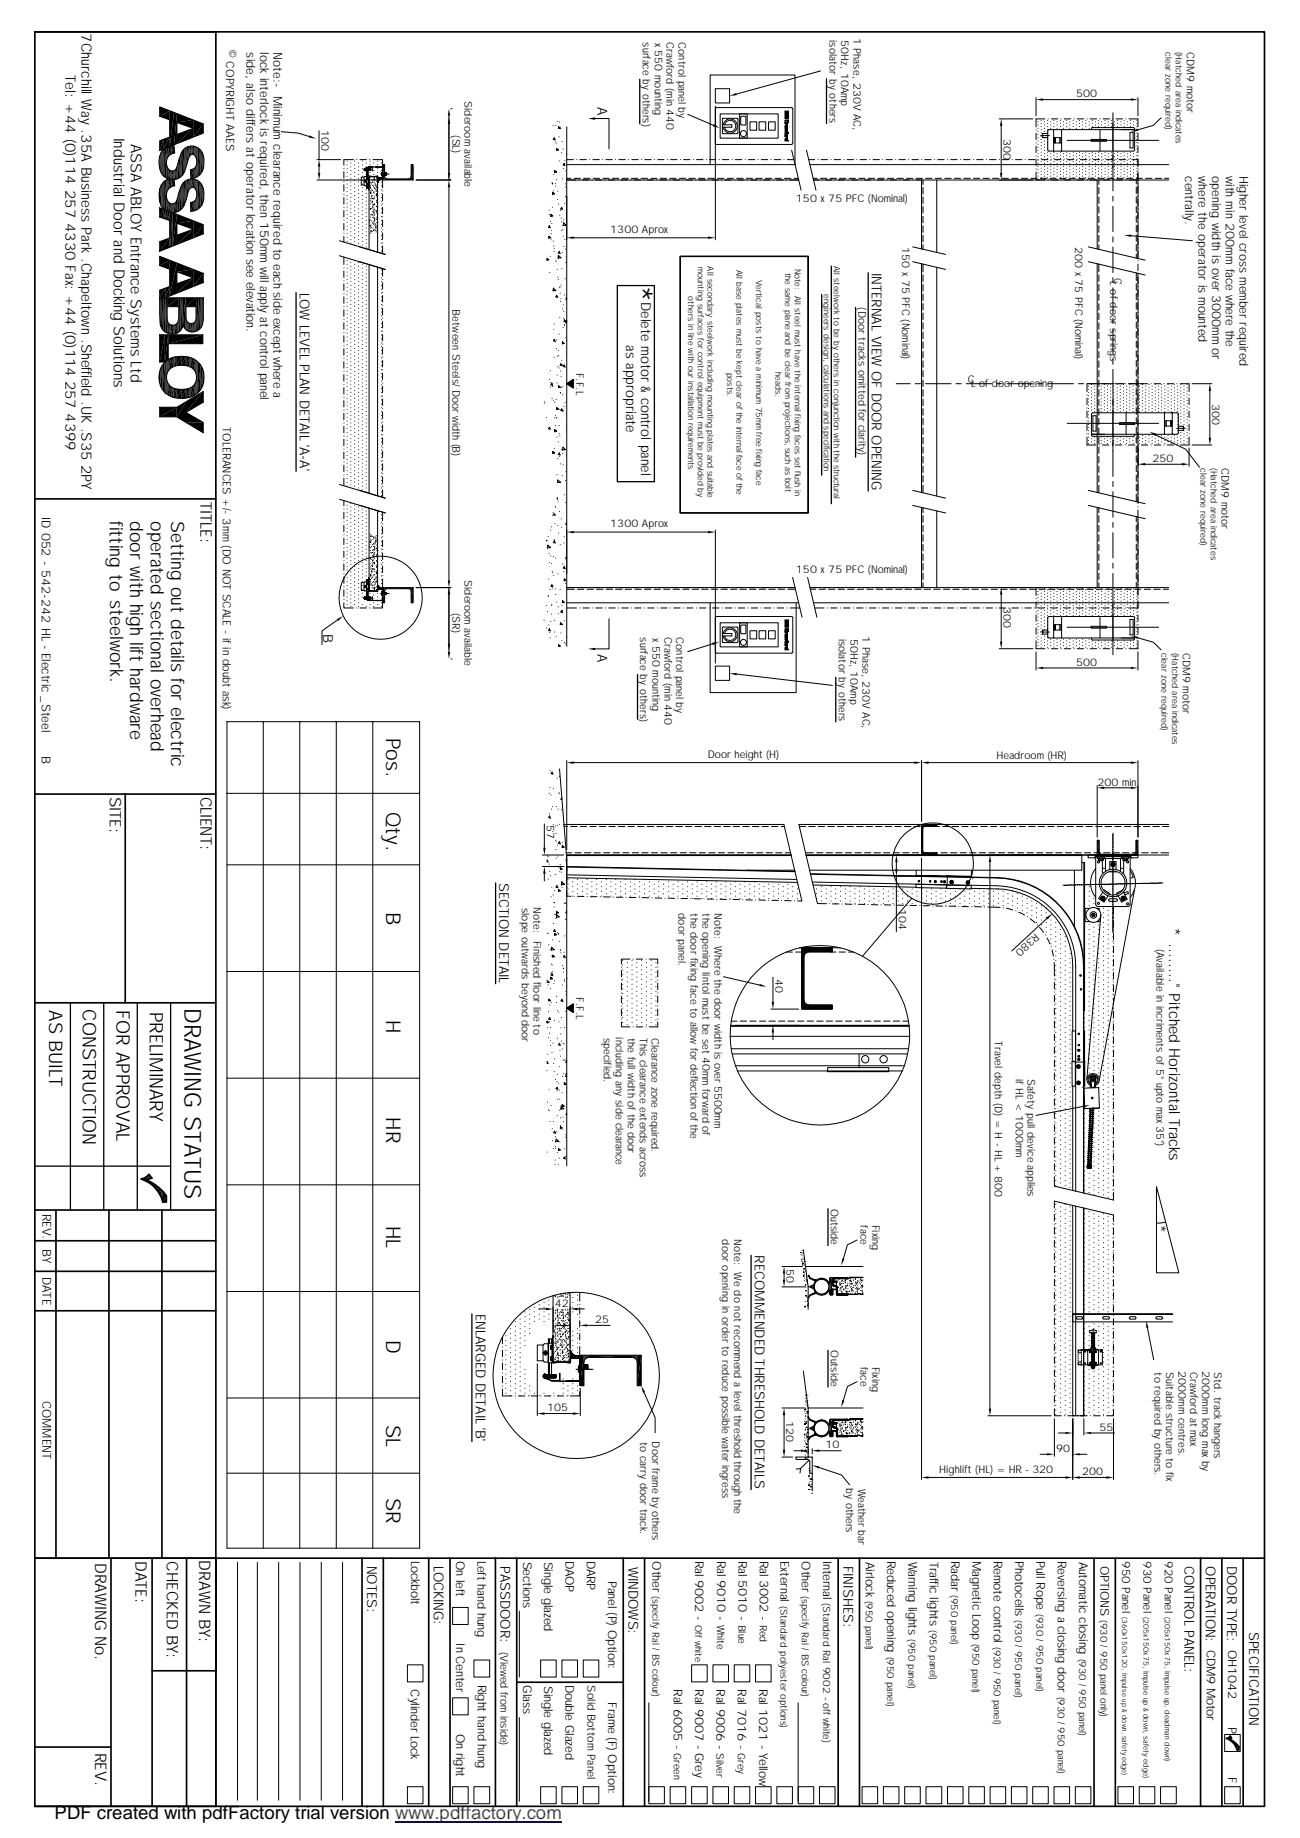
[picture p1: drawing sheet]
<svg xmlns="http://www.w3.org/2000/svg" width="297mm" height="420mm" viewBox="0 0 297 420" stroke-linecap="round" stroke-linejoin="round" font-family="sans-serif">
<defs><g id="words">
<text font-size="8.7" x="142.8" y="65.4" transform="rotate(90 142.8 65.4)">*</text>
<text font-size="5.3" x="42.1" y="230.5" transform="rotate(90 42.1 230.5)">DRAWING STATUS</text>
<g font-size="4.7">
<text x="88.3" y="168.7" transform="rotate(90 88.3 168.7)">Pos.</text>
<text x="88.3" y="185.5" transform="rotate(90 88.3 185.5)">Qty.</text>
<text x="88.3" y="208.4" transform="rotate(90 88.3 208.4)">B</text>
<text x="88.3" y="233.2" transform="rotate(90 88.3 233.2)">H</text>
<text x="88.3" y="255.4" transform="rotate(90 88.3 255.4)">HR</text>
<text x="88.3" y="280.2" transform="rotate(90 88.3 280.2)">HL</text>
<text x="88.3" y="306.3" transform="rotate(90 88.3 306.3)">D</text>
<text x="88.3" y="325.7" transform="rotate(90 88.3 325.7)">SL</text>
<text x="88.3" y="342.4" transform="rotate(90 88.3 342.4)">SR</text>
</g>
<g font-size="4.3">
<text x="11.3" y="230.9" transform="rotate(90 11.3 230.9)">AS BUILT</text>
<text x="18.9" y="230.7" transform="rotate(90 18.9 230.7)">CONSTRUCTION</text>
<text x="26.6" y="230.9" transform="rotate(90 26.6 230.9)">FOR APPROVAL</text>
<text x="34.2" y="231.3" transform="rotate(90 34.2 231.3)">PRELIMINARY</text>
</g>
<g font-size="4.2">
<text x="25.1" y="119.2" transform="rotate(90 25.1 119.2)">fitting to steelwork.</text>
<text x="29.8" y="119.1" transform="rotate(90 29.8 119.1)">door with high lift hardware</text>
<text x="34.5" y="119.1" transform="rotate(90 34.5 119.1)">operated sectional overhead</text>
<text x="39.1" y="119.1" transform="rotate(90 39.1 119.1)">Setting out details for electric</text>
<text x="266.7" y="212.2" transform="rotate(90 266.7 212.2)">*</text>
<text x="263.4" y="280" transform="rotate(90 263.4 280)">*</text>
<text x="12.5" y="415.8">PDF created with pdfFactory trial version www.pdffactory.com</text>
</g>
<g font-size="3.6">
<text x="45.8" y="114.8" transform="rotate(90 45.8 114.8)">TITLE:</text>
<text x="25.1" y="182.2" transform="rotate(90 25.1 182.2)">SITE:</text>
<text x="45.8" y="182.1" transform="rotate(90 45.8 182.1)">CLIENT:</text>
<text x="21.7" y="357.3" transform="rotate(90 21.7 357.3)">DRAWING No.</text>
<text x="30.9" y="356.8" transform="rotate(90 30.9 356.8)">DATE:</text>
<text x="38.1" y="356.9" transform="rotate(90 38.1 356.9)">CHECKED BY:</text>
<text x="45.5" y="356.7" transform="rotate(90 45.5 356.7)">DRAWN BY:</text>
<text x="21.7" y="400.6" transform="rotate(90 21.7 400.6)">REV.</text>
</g>
<g font-size="3.5">
<text x="26" y="31.5" transform="rotate(90 26 31.5)">Industrial Door and Docking Solutions</text>
<text x="29.9" y="32.9" transform="rotate(90 29.9 32.9)">ASSA ABLOY Entrance Systems Ltd</text>
<text x="267.1" y="215.5" transform="rotate(90 267.1 215.5)">........° Pitched Horizontal Tracks</text>
</g>
<g font-size="3.3">
<text x="18.6" y="7.6" transform="rotate(90 18.6 7.6)">7Churchill Way .35A Business Park .Chapeltown .Sheffield .UK .S35</text>
<text x="15" y="17.2" transform="rotate(90 15 17.2)">Tel: +44 (0)114</text>
<text x="15" y="43.3" transform="rotate(90 15 43.3)">257</text>
<text x="15" y="50.9" transform="rotate(90 15 50.9)">4330 Fax: +44 (0)114</text>
<text x="15" y="87.1" transform="rotate(90 15 87.1)">257</text>
<text x="15" y="94.5" transform="rotate(90 15 94.5)">4399</text>
<text x="18.6" y="106.3" transform="rotate(90 18.6 106.3)">2PY</text>
</g>
<g font-size="3.1">
<text x="136.5" y="24.5" transform="rotate(90 136.5 24.5)">A</text>
<text x="199.2" y="62.4" transform="rotate(90 199.2 62.4)">INTERNAL VIEW OF DOOR OPENING</text>
<text x="68.5" y="66.9" transform="rotate(90 68.5 66.9)">LOW LEVEL PLAN DETAIL 'A-A'</text>
<text x="146.5" y="69" transform="rotate(90 146.5 69)">Delete motor &amp; control panel</text>
<text x="143" y="78.9" transform="rotate(90 143 78.9)">as appropriate</text>
<text x="73.9" y="144.8" transform="rotate(90 73.9 144.8)">B</text>
<text x="136.5" y="149.6" transform="rotate(90 136.5 149.6)">A</text>
<text x="114.1" y="201.8" transform="rotate(90 114.1 201.8)">SECTION DETAIL</text>
<text x="172.5" y="287" transform="rotate(90 172.5 287)">RECOMMENDED THRESHOLD DETAILS</text>
<text x="108.7" y="300.4" transform="rotate(90 108.7 300.4)">ENLARGED DETAIL 'B'</text>
<text x="83.9" y="357.9" transform="rotate(90 83.9 357.9)">NOTES:</text>
<text x="99.1" y="357.9" transform="rotate(90 99.1 357.9)">LOCKING:</text>
<text x="114.4" y="358" transform="rotate(90 114.4 358)">PASSDOOR:</text>
<text x="143.6" y="358.1" transform="rotate(90 143.6 358.1)">WINDOWS:</text>
<text x="192.7" y="357.9" transform="rotate(90 192.7 357.9)">FINISHES:</text>
<text x="270.6" y="358" transform="rotate(90 270.6 358)">CONTROL PANEL:</text>
<text x="275.5" y="358" transform="rotate(90 275.5 358)">OPERATION:</text>
<text x="280.4" y="357.9" transform="rotate(90 280.4 357.9)">DOOR TYPE:</text>
<text x="285.5" y="373" transform="rotate(90 285.5 373)">SPECIFICATION</text>
</g>
<g font-size="2.8">
<text x="56.3" y="12" transform="rotate(90 56.3 12)">side, also differs at operator location see elevation.</text>
<text x="59.4" y="11.9" transform="rotate(90 59.4 11.9)">lock interlock is required, then 150mm will apply at control panel</text>
<text x="62.5" y="11.9" transform="rotate(90 62.5 11.9)">Note:- Minimum clearance required to each side except where a</text>
<text x="270.8" y="40.3" transform="rotate(90 270.8 40.3)">centrally.</text>
<text x="273.9" y="40.2" transform="rotate(90 273.9 40.2)">where the operator is mounted</text>
<text x="277" y="40.3" transform="rotate(90 277 40.3)">opening width is over 3000mm or</text>
<text x="280.1" y="40.2" transform="rotate(90 280.1 40.2)">with min 200mm face where the</text>
<text x="283.2" y="40.1" transform="rotate(90 283.2 40.1)">Higher level cross member required</text>
<text x="9.5" y="118.2" transform="rotate(90 9.5 118.2)">ID 052 - 542-242 HL - Electric _Steel</text>
<text x="9.5" y="172.8" transform="rotate(90 9.5 172.8)">B</text>
<text x="9.7" y="277.4" transform="rotate(90 9.7 277.4)">REV.</text>
<text x="9.7" y="285.5" transform="rotate(90 9.7 285.5)">BY</text>
<text x="9.7" y="291.8" transform="rotate(90 9.7 291.8)">DATE</text>
<text x="9.7" y="320.2" transform="rotate(90 9.7 320.2)">COMMENT</text>
<text x="93.9" y="356.8" transform="rotate(90 93.9 356.8)">Lockbolt</text>
<text x="104.3" y="356.8" transform="rotate(90 104.3 356.8)">On left</text>
<text x="109.1" y="356.7" transform="rotate(90 109.1 356.7)">Left hand hung</text>
<text x="119.5" y="357" transform="rotate(90 119.5 357)">Sections</text>
<text x="124.4" y="357" transform="rotate(90 124.4 357)">Single glazed</text>
<text x="129.2" y="356.7" transform="rotate(90 129.2 356.7)">DAOP</text>
<text x="134.1" y="356.7" transform="rotate(90 134.1 356.7)">DARP</text>
<text x="149.1" y="356.9" transform="rotate(90 149.1 356.9)">Other</text>
<text x="158.8" y="356.8" transform="rotate(90 158.8 356.8)">Ral 9002 -</text>
<text x="163.9" y="356.8" transform="rotate(90 163.9 356.8)">Ral 9010 -</text>
<text x="168.7" y="356.8" transform="rotate(90 168.7 356.8)">Ral 5010 -</text>
<text x="173.6" y="356.8" transform="rotate(90 173.6 356.8)">Ral 3002 -</text>
<text x="178.4" y="356.8" transform="rotate(90 178.4 356.8)">External</text>
<text x="183.2" y="356.9" transform="rotate(90 183.2 356.9)">Other</text>
<text x="188.1" y="356.8" transform="rotate(90 188.1 356.8)">Internal</text>
<text x="197.8" y="357" transform="rotate(90 197.8 357)">Airlock</text>
<text x="202.7" y="356.8" transform="rotate(90 202.7 356.8)">Reduced opening</text>
<text x="207.6" y="357" transform="rotate(90 207.6 357)">Warning lights</text>
<text x="212.4" y="357" transform="rotate(90 212.4 357)">Traffic lights</text>
<text x="217.3" y="356.8" transform="rotate(90 217.3 356.8)">Radar</text>
<text x="222.2" y="356.8" transform="rotate(90 222.2 356.8)">Magnetic Loop</text>
<text x="227.1" y="356.8" transform="rotate(90 227.1 356.8)">Remote control</text>
<text x="231.9" y="356.9" transform="rotate(90 231.9 356.9)">Photocells</text>
<text x="236.8" y="356.9" transform="rotate(90 236.8 356.9)">Pull Rope</text>
<text x="241.7" y="356.8" transform="rotate(90 241.7 356.8)">Reversing a closing door</text>
<text x="246.5" y="357" transform="rotate(90 246.5 357)">Automatic closing</text>
<text x="251.4" y="358" transform="rotate(90 251.4 358)">OPTIONS</text>
<text x="139" y="361.4" transform="rotate(90 139 361.4)">Panel (P) Option:</text>
<text x="104.3" y="375.7" transform="rotate(90 104.3 375.7)">In Center</text>
<text x="275.8" y="377.1" transform="rotate(90 275.8 377.1)">CDM9 Motor</text>
<text x="280.6" y="377.1" transform="rotate(90 280.6 377.1)">OH1042</text>
<text x="93.9" y="386.2" transform="rotate(90 93.9 386.2)">Cylinder Lock</text>
<text x="109.2" y="385.1" transform="rotate(90 109.2 385.1)">Right hand hung</text>
<text x="119.5" y="385.3" transform="rotate(90 119.5 385.3)">Glass</text>
<text x="124.4" y="385.3" transform="rotate(90 124.4 385.3)">Single glazed</text>
<text x="129.2" y="385.1" transform="rotate(90 129.2 385.1)">Double Glazed</text>
<text x="139" y="389.1" transform="rotate(90 139 389.1)">Frame (F) Option:</text>
<text x="154" y="386.1" transform="rotate(90 154 386.1)">Ral 6005 -</text>
<text x="158.8" y="386.1" transform="rotate(90 158.8 386.1)">Ral 9007 - Grey</text>
<text x="163.7" y="386.1" transform="rotate(90 163.7 386.1)">Ral 9006 -</text>
<text x="168.6" y="386.1" transform="rotate(90 168.6 386.1)">Ral 7016 -</text>
<text x="173.5" y="386.1" transform="rotate(90 173.5 386.1)">Ral 1021 - Yellow</text>
<text x="280.6" y="394.8" transform="rotate(90 280.6 394.8)">P</text>
<text x="104.3" y="396.3" transform="rotate(90 104.3 396.3)">On right</text>
<text x="280.6" y="406.2" transform="rotate(90 280.6 406.2)">F</text>
</g>
<g font-size="2.6">
<text x="52.2" y="11.3" transform="rotate(90 52.2 11.3)">© COPYRIGHT AAES</text>
<text x="50.9" y="97.7" transform="rotate(90 50.9 97.7)">TOLERANCES +/- 3mm (DO NOT SCALE - if in doubt ask)</text>
<text x="256.4" y="356.9" transform="rotate(90 256.4 356.9)">950 Panel</text>
<text x="261.3" y="356.9" transform="rotate(90 261.3 356.9)">930 Panel</text>
<text x="266.1" y="356.9" transform="rotate(90 266.1 356.9)">920 Panel</text>
</g>
<text font-size="2.5" x="134.2" y="385.3" transform="rotate(90 134.2 385.3)">Solid Bottom Panel</text>
<g font-size="2.4">
<text x="146.9" y="9.7" transform="rotate(90 146.9 9.7)">surface by others)</text>
<text x="149.6" y="9.7" transform="rotate(90 149.6 9.7)">x 550 mounting</text>
<text x="152.3" y="9.7" transform="rotate(90 152.3 9.7)">Crawford (min 440</text>
<text x="155.1" y="9.7" transform="rotate(90 155.1 9.7)">Control panel by</text>
<text x="189.5" y="9.2" transform="rotate(90 189.5 9.2)">isolator by others</text>
<text x="192.2" y="9.2" transform="rotate(90 192.2 9.2)">50Hz, 10Amp</text>
<text x="195" y="8.6" transform="rotate(90 195 8.6)">1 Phase, 230V AC,</text>
<text x="271.1" y="11.9" transform="rotate(90 271.1 11.9)">CDM9 motor</text>
<text x="106.1" y="23.1" transform="rotate(90 106.1 23.1)">Sideroom available</text>
<text x="245.9" y="22.2">500</text>
<text x="73.4" y="29.6" transform="rotate(90 73.4 29.6)">100</text>
<text x="103.4" y="30.9" transform="rotate(90 103.4 30.9)">(SL)</text>
<text x="229.3" y="31.7" transform="rotate(90 229.3 31.7)">300</text>
<text x="181.9" y="46.1">150 x 75 PFC (Nominal)</text>
<text x="139.4" y="53.2">1300 Aprox</text>
<text x="206.2" y="56.6" transform="rotate(90 206.2 56.6)">150 x 75 PFC (Nominal)</text>
<text x="245.7" y="56.5" transform="rotate(90 245.7 56.5)">200 x 75 PFC (Nominal)</text>
<text x="253.7" y="64.3" transform="rotate(90 253.7 64.3)">L of door springs</text>
<text x="254.6" y="63.5" transform="rotate(90 254.6 63.5)">C</text>
<text x="103.4" y="70.7" transform="rotate(90 103.4 70.7)">Between Steels/Door width (B)</text>
<text x="196.2" y="70.3" transform="rotate(90 196.2 70.3)">(Door tracks omitted for clarity)</text>
<text x="131.6" y="85.2" transform="rotate(90 131.6 85.2)">F.F.L</text>
<text x="221.1" y="87.5">C</text>
<text x="221.9" y="88.4">L of door opening</text>
<text x="277" y="92.3" transform="rotate(90 277 92.3)">300</text>
<text x="263.4" y="105.6">250</text>
<text x="279.1" y="107" transform="rotate(90 279.1 107)">CDM9 motor</text>
<text x="139.4" y="120.5">1300 Aprox</text>
<text x="181.9" y="130.9">150 x 75 PFC (Nominal)</text>
<text x="106.1" y="132.6" transform="rotate(90 106.1 132.6)">Sideroom available</text>
<text x="103.4" y="140.2" transform="rotate(90 103.4 140.2)">(SR)</text>
<text x="229.3" y="138.9" transform="rotate(90 229.3 138.9)">300</text>
<text x="146.3" y="145.7" transform="rotate(90 146.3 145.7)">surface by others)</text>
<text x="149.1" y="145.8" transform="rotate(90 149.1 145.8)">x 550 mounting</text>
<text x="151.8" y="145.7" transform="rotate(90 151.8 145.7)">Crawford (min 440</text>
<text x="154.5" y="145.7" transform="rotate(90 154.5 145.7)">Control panel by</text>
<text x="191.6" y="146" transform="rotate(90 191.6 146)">isolator by others</text>
<text x="194.4" y="146" transform="rotate(90 194.4 146)">50Hz, 10Amp</text>
<text x="197.1" y="145.5" transform="rotate(90 197.1 145.5)">1 Phase, 230V AC,</text>
<text x="270.3" y="149.2" transform="rotate(90 270.3 149.2)">CDM9 motor</text>
<text x="245.9" y="152.1">500</text>
<text x="161.7" y="173.2">Door height (H)</text>
<text x="227.7" y="173.6">Headroom (HR)</text>
<text x="250.8" y="179.6">200 min</text>
<text x="125" y="188.6" transform="rotate(90 125 188.6)">57</text>
<text x="119.2" y="207.5" transform="rotate(90 119.2 207.5)">slope outwards beyond door</text>
<text x="121.9" y="207.4" transform="rotate(90 121.9 207.4)">Note: Finished floor line to</text>
<text x="155.1" y="208.7" transform="rotate(90 155.1 208.7)">door panel.</text>
<text x="157.8" y="208.8" transform="rotate(90 157.8 208.8)">the door fixing face to allowfor deflection ofthe</text>
<text x="160.5" y="208.8" transform="rotate(90 160.5 208.8)">the opening lintol must be set 40mm forward of</text>
<text x="163.3" y="208.7" transform="rotate(90 163.3 208.7)">Note: Where the door width is over 5500mm</text>
<text x="205.4" y="207.8" transform="rotate(90 205.4 207.8)">104</text>
<text x="236.5" y="213.2" transform="rotate(137 236.5 213.2)">R380</text>
<text x="264.3" y="216.9" transform="rotate(90 264.3 216.9)">(Available in incriments of 5° upto max 35°)</text>
<text x="131.6" y="228" transform="rotate(90 131.6 228)">F.F.L</text>
<text x="177.2" y="223.8" transform="rotate(90 177.2 223.8)">40</text>
<text x="138" y="237.2" transform="rotate(90 138 237.2)">specified.</text>
<text x="140.7" y="237.2" transform="rotate(90 140.7 237.2)">including any side clearance</text>
<text x="143.4" y="237.3" transform="rotate(90 143.4 237.3)">the full width ofthe door</text>
<text x="146.2" y="237.3" transform="rotate(90 146.2 237.3)">This clearance extends across</text>
<text x="148.9" y="237.2" transform="rotate(90 148.9 237.2)">Clearance zone required.</text>
<text x="227.3" y="238" transform="rotate(90 227.3 238)">Travel depth (D) = H - HL + 800</text>
<text x="232.1" y="246.6" transform="rotate(90 232.1 246.6)">if HL &lt; 1000mm</text>
<text x="234.8" y="246.7" transform="rotate(90 234.8 246.7)">Safety pull device applies</text>
<text x="189.9" y="276.3" transform="rotate(90 189.9 276.3)">Outside</text>
<text x="196.6" y="280.1" transform="rotate(90 196.6 280.1)">face</text>
<text x="199.3" y="280" transform="rotate(90 199.3 280)">Fixing</text>
<text x="165" y="283.3" transform="rotate(90 165 283.3)">door opening in order to reduce possible water ingress</text>
<text x="167.8" y="283.2" transform="rotate(90 167.8 283.2)">Note: We do not recommend a level threshold through the</text>
<text x="179.7" y="290.2" transform="rotate(90 179.7 290.2)">50</text>
<text x="126.7" y="298.7">42</text>
<text x="136" y="302.4">25</text>
<text x="189.9" y="308.7" transform="rotate(90 189.9 308.7)">Outside</text>
<text x="196.6" y="312.5" transform="rotate(90 196.6 312.5)">face</text>
<text x="199.3" y="312.4" transform="rotate(90 199.3 312.4)">Fixing</text>
<text x="263.8" y="313.7" transform="rotate(90 263.8 313.7)">to required by others.</text>
<text x="266.5" y="313.6" transform="rotate(90 266.5 313.6)">Suitable structure to fix</text>
<text x="269.2" y="313.5" transform="rotate(90 269.2 313.5)">2000mm centres.</text>
<text x="271.9" y="313.6" transform="rotate(90 271.9 313.6)">Crawford at max</text>
<text x="274.7" y="313.5" transform="rotate(90 274.7 313.5)">2000mm long max by</text>
<text x="277.4" y="313.6" transform="rotate(90 277.4 313.6)">Std. track hangers</text>
<text x="125" y="322.6">105</text>
<text x="146.3" y="329.6" transform="rotate(90 146.3 329.6)">to carry door track.</text>
<text x="149" y="329.5" transform="rotate(90 149 329.5)">Door frame by others</text>
<text x="179.7" y="324.7" transform="rotate(90 179.7 324.7)">120</text>
<text x="251.2" y="327">55</text>
<text x="188.6" y="331.1">10</text>
<text x="241.3" y="331.9">90</text>
<text x="193.3" y="340.2" transform="rotate(90 193.3 340.2)">by others</text>
<text x="196.1" y="340.3" transform="rotate(90 196.1 340.3)">Weather bar</text>
<text x="214.6" y="336.6">Highlift (HL) = HR - 320</text>
<text x="247.3" y="337.2">200</text>
<text x="114.4" y="377.6" transform="rotate(90 114.4 377.6)">(Viewed from inside)</text>
</g>
<g font-size="2.3">
<text x="163.9" y="371.4" transform="rotate(90 163.9 371.4)">White</text>
<text x="168.7" y="371.4" transform="rotate(90 168.7 371.4)">Blue</text>
<text x="173.6" y="371.4" transform="rotate(90 173.6 371.4)">Red</text>
<text x="188.1" y="366.5" transform="rotate(90 188.1 366.5)">(Standard Ral 9002 - offwhite)</text>
<text x="154" y="400.7" transform="rotate(90 154 400.7)">Green</text>
<text x="163.7" y="400.7" transform="rotate(90 163.7 400.7)">Silver</text>
<text x="168.6" y="400.7" transform="rotate(90 168.6 400.7)">Grey</text>
</g>
<g font-size="2.2">
<text x="149.1" y="364.8" transform="rotate(90 149.1 364.8)">(specify Ral /BS colour)</text>
<text x="183.2" y="364.8" transform="rotate(90 183.2 364.8)">(specify Ral /BS colour)</text>
<text x="197.8" y="365.9" transform="rotate(90 197.8 365.9)">(950 panel)</text>
<text x="217.3" y="364.7" transform="rotate(90 217.3 364.7)">(950 panel)</text>
<text x="158.8" y="371.4" transform="rotate(90 158.8 371.4)">Off white</text>
<text x="178.4" y="367.1" transform="rotate(90 178.4 367.1)">(Standard polyester options)</text>
<text x="231.9" y="370.3" transform="rotate(90 231.9 370.3)">(930 /950 panel)</text>
<text x="236.8" y="369" transform="rotate(90 236.8 369)">(930 /950 panel)</text>
<text x="251.4" y="370.3" transform="rotate(90 251.4 370.3)">(930 /950 panel only)</text>
<text x="207.6" y="374.7" transform="rotate(90 207.6 374.7)">(950 panel)</text>
<text x="212.4" y="372.7" transform="rotate(90 212.4 372.7)">(950 panel)</text>
<text x="222.2" y="375.7" transform="rotate(90 222.2 375.7)">(950 panel)</text>
<text x="227.1" y="376.5" transform="rotate(90 227.1 376.5)">(930 /950 panel)</text>
<text x="202.7" y="378.7" transform="rotate(90 202.7 378.7)">(950 panel)</text>
<text x="246.5" y="379.1" transform="rotate(90 246.5 379.1)">(930 /950 panel)</text>
<text x="241.7" y="387.8" transform="rotate(90 241.7 387.8)">(930 /950 panel)</text>
</g>
<g font-size="2">
<text x="266.3" y="11.9" transform="rotate(90 266.3 11.9)">clear zone required)</text>
<text x="268.7" y="11.9" transform="rotate(90 268.7 11.9)">(Hatched area indicates</text>
<text x="274.3" y="107" transform="rotate(90 274.3 107)">clear zone required)</text>
<text x="276.6" y="107" transform="rotate(90 276.6 107)">(Hatched area indicates</text>
<text x="265.4" y="149.3" transform="rotate(90 265.4 149.3)">clear zone required)</text>
<text x="267.8" y="149.2" transform="rotate(90 267.8 149.2)">(Hatched area indicates</text>
</g>
<g font-size="1.9">
<text x="159.5" y="61.1" transform="rotate(90 159.5 61.1)">mounting surfaces for control equipment must be provided by</text>
<text x="161.7" y="60.9" transform="rotate(90 161.7 60.9)">All secondary steelwork including mounting plates and suitable</text>
<text x="168.3" y="61.7" transform="rotate(90 168.3 61.7)">All base plates must be kept clear of the internal face of the</text>
<text x="172.8" y="64" transform="rotate(90 172.8 64)">Vertical posts to have a minimum 75mm free fixing face</text>
<text x="179.4" y="62.3" transform="rotate(90 179.4 62.3)">the same plane and be clear from projections, such as bolt</text>
<text x="181.6" y="61.4" transform="rotate(90 181.6 61.4)">Note:</text>
<text x="190.5" y="60.8" transform="rotate(90 190.5 60.8)">All steelwork to be by others in conjunction with the structural</text>
<text x="157.2" y="67.7" transform="rotate(90 157.2 67.7)">others in line with our installation requirements</text>
<text x="181.6" y="67.6" transform="rotate(90 181.6 67.6)">All steel must have the internal fixing faces set flush in</text>
<text x="188.3" y="67.3" transform="rotate(90 188.3 67.3)">engineers design, calculations and specification</text>
<text x="166.1" y="85.2" transform="rotate(90 166.1 85.2)">posts.</text>
<text x="177.2" y="85.1" transform="rotate(90 177.2 85.1)">heads.</text>
</g>
<g font-size="1.7">
<text x="256.4" y="369.6" transform="rotate(90 256.4 369.6)">(360x150x120, Impulse up &amp; down, safety edge)</text>
<text x="261.3" y="369.6" transform="rotate(90 261.3 369.6)">(205x150x75, Impulse up &amp; down, safety edge)</text>
<text x="266.1" y="369.6" transform="rotate(90 266.1 369.6)">(205x150x75, Impulse up, deadman down)</text>
</g>
</g></defs>
<g fill="none" stroke="#000" stroke-width=".23">
<path d="M187.5 16.2l-19.2 5.3M36.4 35.9v2.4M36.5 35.6v3.1M36.5 24.4l9.9 3.9v2.1l-9.9 4v-2.2l2.3-.9v-3.9l-2.3-.8zM36.6 34.9v4.4M36.8 34.7v5M37.2 34.1v6.1M37.3 34.1a5.2 5.2 0 0 0-.1 5.9 2.92 2.92 0 0 0 2.6 1.1M37.4 34v6.4M38 37v3.7M38.1 33.7v3.3M38.4 38.4v2.5a4.3 4.3 0 0 0-1.9 5.2 2.94 2.94 0 0 0 2.9 2.5"/>
<path d="M38.5 38.4v5.1M39 38.9v2.2M39.2 39v2.1M39.7 39v2.1M39.8 33.1l.1 1.9a2.22 2.22 0 0 0-1.8 1.6 2.22 2.22 0 0 0 .8 2.3 .91 .91 0 0 0 1.3-.3l.7-2.2a3.2 3.2 0 0 1 2.9-3 2.89 2.89 0 0 1 2.8 3 4 4 0 0 1-1.5 4l-1.5 .4M39.9 38.9v2.2M40.4 28l3.8 1.3-3.8 1.4zM40.5 37.7v3.2M41.3 35v5.5M41.8 34.3v5.7M42.2 33.8v5.5M43 33.5v2.8"/>
<path d="M43.6 38.8v2M44.3 38.5v2.2M44.5 33.4v2.2M44.5 38.3v2.4M44.6 33.4v2.3M44.7 38v2.6M44.9 37.2v3.4M44.9 33.6v3.6M45 33.7v6.8M45.1 33.7v6.7M45.7 34.2v5.8M46.2 34.8v4.5"/>
<path d="M46.3 34.9v4.2M46.5 35.5v3.2M46.5 35.6v2.8M64.3 30.1l3.9 .3 2.5 .8M72.4 36.5h5.5M72.9 29.9v6.6M72.9 38.1v1.4M78.6 38.5h.1M78.6 39.2v1.5M79.3 36.8h.1M79.3 37.7h.1M79.3 38.6h.1"/>
<path d="M79.3 39.5h.1M80.1 39h.1M80.1 37.3h.1M80.1 38.1h.1M80.1 39.9h.1M80.8 36.5h-2.2v1.3M81 36.8h.1M81 37.7h.1M81 38.6h.1M81 39.5h.1M81.5 36.5h.1M81.9 39h.1"/>
<path d="M81.9 37.3h.1M81.9 38.1h.1M81.9 39.9h.1M82.3 36.5h1.4M82.8 36.8h.1M82.8 37.7h.1M82.8 38.6h.1M82.8 39.5h.1M83.2 38.7l.2-.1-.2 .1M83.3 38.6l.8-.4 1 .1h-1zM83.3 38.9l.3-.3zM83.3 38.6l-.1 .1 .2 .4-.1-.2"/>
<path d="M83.3 38.6v.3M83.3 38.6h.1M83.3 38.9l.4-.3zM83.3 38.6l-.1 .1 .2-.1M83.4 38.9l.3-.3zM83.4 38.6l-.2 .1 .2 .2M83.4 38.6l-.2 .2zM83.4 38.6h1.2M83.4 38.9h1.1M83.5 38.6l-.2 .2M83.6 38.6l-.3 .3M83.6 38.6l-.3 .3z"/>
<path d="M83.7 39h.1M83.7 37.3h.1M83.7 38.1h.1M83.7 39.9h.1M83.7 38.6l-.3 .3M83.7 38.6l-.3 .3zM83.8 38.6l-.4 .3M83.9 38.6l-.4 .3M83.9 39v1.3M83.9 38.6l-.3 .3M84 38.6l-.3 .3M84.1 38.6l-.4 .3"/>
<path d="M84.1 38.6l-.3 .3 .4-.3-.4 .3 .4-.3-.4 .3v4.1h.4v-.5M84.2 38.2h.9M84.2 38.9v1.4M84.2 38.6l-.3 .3M84.2 38.9l.4-.3-.4 .3 .4-.3-.4 .3 .3-.3 .2 .1-.2 .2M84.3 38.6l-.4 .3M84.3 38.9l.4-.3zM84.4 38.6l-.4 .3M84.4 38.6l-.3 .3zM84.5 36.5h.1M84.5 38.6l-.4 .3zM84.5 38.9l.2-.1-.1 .1"/>
<path d="M84.5 36.8h.1M84.5 37.7h.1M84.5 39.5h.1M84.6 38.9h.1M84.6 38.6l-.4 .3M84.7 38.7l-.3 .2M84.7 38.7l-.2 .2M85 38.2h.1M85.1 38.3v.8zM85.1 38.2h2.1zM85.1 39.1h.1M85.2 36.5h2.2v1.6"/>
<path d="M85.4 39h.1M85.4 37.3h.1M85.4 38.1h.1M85.4 39.9h.1M85.9 38.2h1.5M86.3 36.8h.1M86.3 37.7h.1M86.3 38.6h.1M86.3 39.5h.1M87 39.8h.1M87.2 39h.1M87.2 37.3h.1"/>
<path d="M87.2 39.5l.1 .1M87.2 39.5v.5M87.2 39.8h.1M87.2 39.5h.1M87.2 39.6h.1M87.3 39.8h.3M87.4 38.2v4.7M87.4 39.4v.9M87.4 37.6h.5v2.7l.2 .5 .3 .1 5.2-.1 .3-.5v-2.7h.5v3.5h-7zM87.4 38.8h.1M87.7 39.8h.1M87.8 39.8h.3"/>
<path d="M87.8 39.5v.2M87.8 39.6h.5M88.1 39.5l-.1 .5M88.1 39.8h.1M88.3 39.5l-.1 .5M88.3 39.8h.2M88.6 39.8h.1M88.7 39.8h.2M102.6 26.5v14.6M103 24.8h.3M126.4 28.7h.1M126.5 39.9h.1"/>
<path d="M126.7 31.5l.1 .5-.4-.2zM126.7 39l.5 .3-.5 .1zM126.8 39.3h.1M126.8 32.4h.1M127 28.7h.1M127 32.7h.1M127.2 34l.4 .3-.4 .1zM127.3 27.8h.1M127.6 29l.5 .3-.5 .1zM127.7 31.3h.1M127.8 36.8h.1M127.8 27.9h.1"/>
<path d="M128.3 34.9h.1M128.4 32.3h.1M128.7 34.1h.1M128.7 38.5h.1M128.9 37.4l.2 .4-.4-.1zM129 36.7h.1M129.3 39h.1M129.5 35.3h.1M129.5 37.6h52.2v-20.5h-19.4v20.5M129.5 29v118.7M129.5 36.5h1.5M131.8 36.5h.1"/>
<path d="M132.5 36.5h1.5M134.7 36.5h.1M135.5 36.5h1.4M136 27.1h3.1v6.9M137.7 36.5h.1M138.4 36.5h1.5M140.6 36.5h.1M141.4 36.5h1.5M143.6 36.5h.1M144.4 36.5h1.4M146.6 36.5h.1M147.3 36.5h1.5"/>
<path d="M149.5 36.5h.1M150.3 36.5h1.4M152.5 36.5h.1M153.2 36.5h1.5M155.4 36.5h.1M156.2 36.5h1.4M157.1 26.1l5.8 2.5M158.4 36.5h.1M159.1 36.5h1.5M161.4 36.5h.1M162.1 36.5h1.5M163.4 20.3h3.3v3.2h-3.3z"/>
<path d="M163.4 24.3v30.5M163.5 24.7l17.4-.1 .2 .3v8l-17.4 .1-.3-.3zM164.3 36.5h.1M164.5 26h13.3v5.6h-13.3zM165.1 36.5h1.4M165.1 28.5h2.1v.6h-2.1M165.1 27.1h3.4v3.4h-3.4zM165.2 28.5a1.63 1.63 0 0 1 2.5-1.1 1.63 1.63 0 0 1 0 2.8 1.63 1.63 0 0 1-2.5-1.1M165.6 28.5a1.29 1.29 0 0 1 2-.8 1.29 1.29 0 0 1 0 2.2 1.29 1.29 0 0 1-2-.8M167.3 36.5h.1M168 36.5h1.5M169 26h1.7v5.6h-1.7z"/>
<path d="M169.4 26.6h.9l.1 .2-.1 1.8h-.9l-.2-.2v-1.6zM170.3 36.5h.1M171 36.5h1.5M171.4 27.9h1.5v1.9h-1.5zM173.2 36.5h.1M173.4 27.9h1.6v1.9h-1.6zM173.9 36.5h1.5M175.6 27.9h1.5v1.9h-1.5zM176.1 36.5h.1M176.9 36.5h1.5M179.1 36.5h.1M179.4 29.4l.5-.1-.4 .2 .4 .1v.2l-.4 .1 .4 .1 .3 .5-.8-.1v-.2h.4l-.4-.2v-.2l.4-.1-.4-.1z"/>
<path d="M179.4 28.2h.5v.4h-.3l.2-.3h-.4zM179.4 30.6l.4-.1 .1 .5h-.5zM179.4 25.4h.8v1.7h-.8zM179.4 27.4h.7l.1 .6-.4 .1 .2-.2v-.3h-.5v.3l.2 .2h-.3zM179.4 31.7h.5v.4l.3 .1h-.8zM179.5 31.8h.3v.3h-.3zM179.5 30.6h.3v.3h-.3zM179.5 25.5h.5v1.4h-.5zM179.5 26.9v-1.3h.5h-.4v1.3M179.6 28.8l-.1 .3h.3l-.1-.4 .2 .1v.5h-.5v-.5l.3-.1v.4M179.6 28.8v.1M179.6 31.6l.2-.4h-.4v-.1h.5l-.1 .5"/>
<path d="M179.6 28.9v.2M179.7 25.6v1.3zM179.8 25.6v1.3zM179.9 36.5h1.5M179.9 25.6v1.3zM180 25.6v1.3zM180 25.6v1.3M180.9 34.3l2.1 9.2M184.3 34.3l2.1 9.2M184.8 36.5h1.3M185.1 37.6h81.9M186.9 36.5h.1"/>
<path d="M187.6 36.5h1.5M189.9 36.5h.1M190.6 36.5h1.5M192.8 36.5h.1M193.5 36.5h1.5M195.7 36.5h.1M196.5 36.5h1.5M198.7 36.5h.1M199.5 36.5h1.5M201.7 36.5h.1M202.4 36.5h1.5M204.6 36.5h.1"/>
<path d="M205.4 36.5h1.5M207.6 36.5h.1M208.4 36.5h1.4M210.6 36.5h.1M211.3 36.5h1.5M213.5 36.5h.1M214.2 36.5h1.5M216.5 36.5h.1M217.2 36.5h1.5M219.5 36.5h.1M220.2 36.5h1.5M222.4 36.5h.1"/>
<path d="M223.1 36.5h1.5M225.4 36.5h.1M226.1 36.5h1.5M228.3 27.2h7.7M228.3 36.5h.1M228.8 28.8v10.7M229.1 36.5h1.4M231.3 36.5h.1M232 36.5h1.5M234.2 36.5h.1M235 36.5h1.5M236.7 32.7h.1"/>
<path d="M236.7 29.7h.1M236.7 22.3v4.2M236.7 30.4v1.5M236.7 33.4v1.5M236.7 36.4v1.4M236.7 39.3v1.8M236.7 35.6h.1M236.7 38.6h.1M237.2 27.9h.1M237.2 31.5h.1M237.2 28.6h.1M237.2 35.1h.1"/>
<path d="M237.2 35.9h.1M237.2 36.6h.1M237.2 37.3h.1M237.2 38.1h.1M237.2 38.8h.1M237.2 39.5h.1M237.2 29.3h.1M237.2 30.1h.1M237.2 32.2h.1M237.2 33h.1M237.2 33.7h.1M237.2 34.4h.1"/>
<path d="M237.2 30.8h.1M237.2 36.5h.1M237.8 31h2M237.9 37.7h.1M237.9 39.9h.1M237.9 27.5h.1M237.9 28.2h.1M237.9 29h.1M237.9 29.7h.1M237.9 30.4h.1M237.9 31.2h.1M237.9 31.9h.1"/>
<path d="M237.9 32.6h.1M237.9 33.3h.1M237.9 34h.1M237.9 34.8h.1M237.9 35.5h.1M237.9 36.2h.1M237.9 37h.1M237.9 38.4h.1M237.9 39.2h.1M238 36.5h1.4M238.3 22.8h20.1M238.6 27.9h.1"/>
<path d="M238.6 28.6h.1M238.6 35.1h.1M238.6 35.9h.1M238.6 36.6h.1M238.6 37.3h.1M238.6 38.1h.1M238.6 38.8h.1M238.6 39.5h.1M238.6 29.3h.1M238.6 30.1h.1M238.6 32.2h.1M238.6 33h.1"/>
<path d="M238.6 33.7h.1M238.6 34.4h.1M238.8 27.2h-2.1v1.8M239.4 37.7h.1M239.4 39.9h.1M239.4 27.5h.1M239.4 28.2h.1M239.4 29h.1M239.4 29.7h.1M239.4 30.4h.1M239.4 31.9h.1M239.4 32.6h.1"/>
<path d="M239.4 33.3h.1M239.4 34h.1M239.4 34.8h.1M239.4 35.5h.1M239.4 36.2h.1M239.4 37h.1M239.4 38.4h.1M239.4 39.2h.1M239.4 30.5h-1.1v1h1.1M239.5 27.2h.1M240.1 27.9h.1M240.1 28.6h.1"/>
<path d="M240.1 35.1h.1M240.1 35.9h.1M240.1 36.6h.1M240.1 37.3h.1M240.1 38.1h.1M240.1 38.8h.1M240.1 39.5h.1M240.1 29.3h.1M240.2 36.5h.1M240.2 27.2h1.5M240.7 29.6v4.9M240.8 37.7h.1"/>
<path d="M240.8 39.9h.1M240.8 27.5h.1M240.8 28.2h.1M240.8 29h.1M240.8 34.8h.1M240.8 35.5h.1M240.8 36.2h.1M240.8 37h.1M240.8 38.4h.1M240.8 39.2h.1M240.9 36.5h1.5M240.9 31.5h1.5v1.2h-1.5z"/>
<path d="M241.2 31.5v1.2M241.5 27.9h.1M241.5 28.6h.1M241.5 35.1h.1M241.5 35.9h.1M241.5 36.6h.1M241.5 37.3h.1M241.5 38.1h.1M241.5 38.8h.1M241.5 39.5h.1M241.5 29.3h.1M242.1 31.5v1.2"/>
<path d="M242.3 37.7h.1M242.3 39.9h.1M242.3 27.5h.1M242.3 28.2h.1M242.3 29h.1M242.3 34.8h.1M242.3 35.5h.1M242.3 36.2h.1M242.3 37h.1M242.3 38.4h.1M242.3 39.2h.1M242.4 27.2h.1"/>
<path d="M242.6 29.6v4.9M243 27.9h.1M243 28.6h.1M243 35.1h.1M243 35.9h.1M243 36.6h.1M243 37.3h.1M243 38.1h.1M243 38.8h.1M243 39.5h.1M243 29.3h.1M243.1 36.5h.1"/>
<path d="M243.2 27.2h1.4M243.7 37.7h.1M243.7 39.9h.1M243.7 27.5h.1M243.7 28.2h.1M243.7 29h.1M243.7 34.8h.1M243.7 35.5h.1M243.7 36.2h.1M243.7 37h.1M243.7 38.4h.1M243.7 39.2h.1"/>
<path d="M243.8 32.1h21M243.9 36.5h1.5M244.4 27.9h.1M244.4 28.6h.1M244.4 35.1h.1M244.4 35.9h.1M244.4 36.6h.1M244.4 37.3h.1M244.4 38.1h.1M244.4 38.8h.1M244.4 39.5h.1M244.4 29.3h.1"/>
<path d="M245.2 37.7h.1M245.2 39.9h.1M245.2 27.5h.1M245.2 28.2h.1M245.2 29h.1M245.2 34.8h.1M245.2 35.5h.1M245.2 36.2h.1M245.2 37h.1M245.2 38.4h.1M245.2 39.2h.1M245.4 27.2h.1"/>
<path d="M245.9 27.9h.1M245.9 28.6h.1M245.9 35.1h.1M245.9 35.9h.1M245.9 36.6h.1M245.9 37.3h.1M245.9 38.1h.1M245.9 38.8h.1M245.9 39.5h.1M245.9 29.3h.1M246.1 36.5h.1M246.1 27.2h1.5"/>
<path d="M246.6 37.7h.1M246.6 39.9h.1M246.6 27.5h.1M246.6 28.2h.1M246.6 29h.1M246.6 34.8h.1M246.6 35.5h.1M246.6 36.2h.1M246.6 37h.1M246.6 38.4h.1M246.6 39.2h.1M246.8 36.5h1.5"/>
<path d="M247.4 27.9h.1M247.4 28.6h.1M247.4 35.1h.1M247.4 35.9h.1M247.4 36.6h.1M247.4 37.3h.1M247.4 38.1h.1M247.4 38.8h.1M247.4 39.5h.1M247.4 29.3h.1M248.1 37.7h.1M248.1 39.9h.1"/>
<path d="M248.1 27.5h.1M248.1 28.2h.1M248.1 29h.1M248.1 34.8h.1M248.1 35.5h.1M248.1 36.2h.1M248.1 37h.1M248.1 38.4h.1M248.1 39.2h.1M248.4 27.2h.1M248.8 27.9h.1M248.8 28.6h.1"/>
<path d="M248.8 35.1h.1M248.8 35.9h.1M248.8 36.6h.1M248.8 37.3h.1M248.8 38.1h.1M248.8 38.8h.1M248.8 39.5h.1M248.8 29.3h.1M249 36.5h.1M249.1 27.2h1.5M249.3 31.9h3.5v.4h-3.5zM249.4 29.6l.1-.4h.1h9.4l.2 .2v.2h-19.5l-.3 .3 .1 4.6h19.4h.3v-.3v-4.3l-.3-.3"/>
<path d="M249.6 37.7h.1M249.6 39.9h.1M249.6 27.5h.1M249.6 28.2h.1M249.6 29h.1M249.6 34.8h.1M249.6 35.5h.1M249.6 36.2h.1M249.6 37h.1M249.6 38.4h.1M249.6 39.2h.1M249.8 36.5h1.4"/>
<path d="M250.3 27.9h.1M250.3 28.6h.1M250.3 35.1h.1M250.3 35.9h.1M250.3 36.6h.1M250.3 37.3h.1M250.3 38.1h.1M250.3 38.8h.1M250.3 39.5h.1M251 37.7h.1M251 39.9h.1M251 27.5h.1"/>
<path d="M251 28.2h.1M251 29h.1M251 34.8h.1M251 35.5h.1M251 36.2h.1M251 37h.1M251 38.4h.1M251 39.2h.1M251.3 29.6v2.3M251.3 32.3v2.2M251.3 27.2h.1M251.7 27.9h.1"/>
<path d="M251.7 28.6h.1M251.7 35.1h.1M251.7 35.9h.1M251.7 36.6h.1M251.7 37.3h.1M251.7 38.1h.1M251.7 38.8h.1M251.7 39.5h.1M252 36.5h.1M252.1 27.2h1.4M252.5 37.7h.1M252.5 39.9h.1"/>
<path d="M252.5 27.5h.1M252.5 28.2h.1M252.5 29h.1M252.5 34.8h.1M252.5 35.5h.1M252.5 36.2h.1M252.5 37h.1M252.5 38.4h.1M252.5 39.2h.1M252.7 36.5h1.5M253.2 27.9h.1M253.2 28.6h.1"/>
<path d="M253.2 35.1h.1M253.2 35.9h.1M253.2 36.6h.1M253.2 37.3h.1M253.2 38.1h.1M253.2 38.8h.1M253.2 39.5h.1M253.9 37.7h.1M253.9 39.9h.1M253.9 27.5h.1M253.9 28.2h.1M253.9 29h.1"/>
<path d="M253.9 34.8h.1M253.9 35.5h.1M253.9 36.2h.1M253.9 37h.1M253.9 38.4h.1M253.9 39.2h.1M254.3 25.8v17.8M254.3 27.2h.1M254.6 27.9h.1M254.6 28.6h.1M254.6 35.1h.1M254.6 35.9h.1"/>
<path d="M254.6 36.6h.1M254.6 37.3h.1M254.6 38.1h.1M254.6 38.8h.1M254.6 39.5h.1M255 36.5h.1M255 27.2h1.5M255.4 37.7h.1M255.4 39.9h.1M255.4 27.5h.1M255.4 28.2h.1M255.4 29h.1"/>
<path d="M255.4 34.8h.1M255.4 35.5h.1M255.4 36.2h.1M255.4 37h.1M255.4 38.4h.1M255.4 39.2h.1M255.7 36.5h1.5M256.1 27.9h.1M256.1 28.6h.1M256.1 35.1h.1M256.1 35.9h.1M256.1 36.6h.1"/>
<path d="M256.1 37.3h.1M256.1 38.1h.1M256.1 38.8h.1M256.1 39.5h.1M256.8 37.7h.1M256.8 39.9h.1M256.8 27.5h.1M256.8 28.2h.1M256.8 29h.1M256.8 34.8h.1M256.8 35.5h.1M256.8 36.2h.1"/>
<path d="M256.8 37h.1M256.8 38.4h.1M256.8 39.2h.1M257.3 27.2h.1M257.6 27.9h.1M257.6 28.6h.1M257.6 35.1h.1M257.6 35.9h.1M257.6 36.6h.1M257.6 37.3h.1M257.6 38.1h.1M257.6 38.8h.1"/>
<path d="M257.6 39.5h.1M257.9 36.5h.1M258 27.2h2v1.8M258.2 30.3h.7v3.5h-.7zM258.3 37.7h.1M258.3 39.9h.1M258.3 27.5h.1M258.3 28.2h.1M258.3 29h.1M258.3 34.8h.1M258.3 35.5h.1M258.3 36.2h.1"/>
<path d="M258.3 37h.1M258.3 38.4h.1M258.3 39.2h.1M258.7 36.5h1.3M259 27.9h.1M259 28.6h.1M259 35.1h.1M259 35.9h.1M259 36.6h.1M259 37.3h.1M259 38.1h.1M259 38.8h.1"/>
<path d="M259 39.5h.1M259.8 37.7h.1M259.8 39.9h.1M259.8 27.5h.1M259.8 28.2h.1M259.8 29h.1M259.8 29.7h.1M259.8 30.4h.1M259.8 31.2h.1M259.8 31.9h.1M259.8 32.6h.1M259.8 33.3h.1"/>
<path d="M259.8 34h.1M259.8 34.8h.1M259.8 35.5h.1M259.8 36.2h.1M259.8 37h.1M259.8 38.4h.1M259.8 39.2h.1M260 22.3v4.2M260 30.4v1.5M260 33.4v1.5M260 36.4v1.7M260 39.3v19.8"/>
<path d="M260 32.7h.1M260 29.7h.1M260 35.6h.1M260 38.6h.1M260 38.9h.1M265.3 26.9l-1.8 1.8-3.5 1M36.4 43.3v2.8M36.5 47.5l9.9 3.9v2.1l-9.9 3.9v-2.2l2.3-.8v-4l-2.3-.8zM36.5 43.1v3.1M36.8 42.2v5M37 42v5.5M37.5 41.4v6.5"/>
<path d="M38 41.1v7M38.1 41v3.3M38.3 40.9v2.8M38.5 46v2.3M38.8 48.5v8.1M39.3 46.6v2M39.5 46.6v2M39.8 41.1l.1 1.4a2.25 2.25 0 0 0-1.8 1.6 2.25 2.25 0 0 0 .8 2.4 1.01 1.01 0 0 0 1.3-.4l.7-2.2a3.2 3.2 0 0 1 2.9-3 2.89 2.89 0 0 1 2.8 3 3.9 3.9 0 0 1-1.5 4l-1.5 .4M40.2 46.1v2.4M40.4 51.1l3.8 1.3-3.8 1.4zM40.9 43.7v4.6M41.5 42.2v5.7"/>
<path d="M41.7 41.9v5.8M43 41v3M43.6 46.3v2M43.6 40.8l-.1-2a1.91 1.91 0 0 0 1.2-3.1 .74 .74 0 0 0-1.3-.1l-.8 2.2a3.4 3.4 0 0 1-2.8 3.3M43.6 48.3l-.1-2a1.87 1.87 0 0 0 1.3-2.8 .81 .81 0 0 0-.7-.7 .81 .81 0 0 0-.8 .5l-.7 2.3a3.3 3.3 0 0 1-3.2 3M43.7 40.9v2.1M44.3 46v2.2M44.4 41v2.1M44.5 45.8v2.4M44.6 41v2.1M44.7 45.5v2.6M44.7 41v2.5"/>
<path d="M44.9 41.1v2.8M44.9 44.9v3.1M44.9 41.1v6.9M45 41.1v6.9M45.1 41.2v6.7M45.7 41.7v5.8M46.2 42.3v4.6M46.3 42.4v4.3M46.5 43v3.1M46.5 43.1v2.8M72.4 41.1h14.4M77.6 58.5l10.5 3.1"/>
<path d="M77.6 55l10.4 3.2-5.8-1.8M78.6 42.2v1.5M78.6 45.2v1.5M78.6 48.1v1.5M78.6 51.1v1.5M78.6 54.1v1.2M78.6 58.8v1.7M78.6 53.3h.1M78.6 50.3h.1M78.6 47.4h.1M78.6 44.4h.1M78.6 41.5h.1"/>
<path d="M79.3 48.2h.1M79.3 52.5h.1M79.3 47.3h.1M79.3 53.4h.1M79.3 40.3h.1M79.3 41.2h.1M79.3 42.1h.1M79.3 42.9h.1M79.3 43.8h.1M79.3 44.7h.1M79.3 45.6h.1M79.3 46.4h.1"/>
<path d="M79.3 49.1h.1M79.3 50h.1M79.3 50.8h.1M79.3 51.7h.1M79.3 54.3h.1M79.3 55.2h.1M79.3 59.6h.1M80.1 40.8h.1M80.1 41.6h.1M80.1 42.5h.1M80.1 43.4h.1M80.1 44.2h.1"/>
<path d="M80.1 45.1h.1M80.1 46h.1M80.1 46.9h.1M80.1 47.8h.1M80.1 48.6h.1M80.1 49.5h.1M80.1 50.4h.1M80.1 51.3h.1M80.1 52.1h.1M80.1 53h.1M80.1 53.8h.1M80.1 54.7h.1"/>
<path d="M80.1 55.6h.1M80.1 60h.1M81 48.2h.1M81 52.5h.1M81 47.3h.1M81 53.4h.1M81 40.3h.1M81 41.2h.1M81 42.1h.1M81 42.9h.1M81 43.8h.1M81 44.7h.1"/>
<path d="M81 45.6h.1M81 46.4h.1M81 49.1h.1M81 50h.1M81 50.8h.1M81 51.7h.1M81 54.3h.1M81 55.2h.1M81 56h.1M81 59.6h.1M81.9 40.8h.1M81.9 41.6h.1"/>
<path d="M81.9 42.5h.1M81.9 43.4h.1M81.9 44.2h.1M81.9 45.1h.1M81.9 46h.1M81.9 46.9h.1M81.9 47.8h.1M81.9 48.6h.1M81.9 49.5h.1M81.9 50.4h.1M81.9 51.3h.1M81.9 52.1h.1"/>
<path d="M81.9 53h.1M81.9 53.8h.1M81.9 54.7h.1M81.9 55.6h.1M81.9 60h.1M82.8 48.2h.1M82.8 52.5h.1M82.8 47.3h.1M82.8 53.4h.1M82.8 40.3h.1M82.8 41.2h.1M82.8 42.1h.1"/>
<path d="M82.8 42.9h.1M82.8 43.8h.1M82.8 44.7h.1M82.8 45.6h.1M82.8 46.4h.1M82.8 49.1h.1M82.8 50h.1M82.8 50.8h.1M82.8 51.7h.1M82.8 54.3h.1M82.8 55.2h.1M82.8 56h.1"/>
<path d="M83.2 41.4h.6M83.2 40.5v1.8M83.3 41.3h.4v.2l-.2 .1zM83.4 41.3h.2v.2h-.2zM83.5 41.1v.6M83.7 40.8h.1M83.7 41.6h.1M83.7 42.5h.1M83.7 43.4h.1M83.7 44.2h.1M83.7 45.1h.1M83.7 46h.1"/>
<path d="M83.7 46.9h.1M83.7 47.8h.1M83.7 48.6h.1M83.7 49.5h.1M83.7 50.4h.1M83.7 51.3h.1M83.7 52.1h.1M83.7 53h.1M83.7 53.8h.1M83.7 54.7h.1M83.7 55.6h.1M83.7 56.5h.1"/>
<path d="M83.7 40.3v2.2h.6M83.9 42.5v.5M84 42.1l.2 .2M84 40.9h.2M84 40.9h.1M84.1 41.9h.1M84.1 40.6l-.1 .1M84.2 40.6h-.2v.4h.2M84.2 41.9h-.2v.3h.2M84.2 40.3v2.2M84.2 40.6h.1M84.3 40.3l-1.8 .2v1.8l1.2 .2"/>
<path d="M84.3 40.3v3.1v-3.1M84.3 40.3h1M84.3 43.4h.1M84.3 40.3v16.8M84.3 40.4h2v17.3M84.4 50.3h.1M84.4 41.3h.1M84.4 50.5h.1M84.5 41.7h.1M84.5 50.9h.1M84.5 40.3h.1M84.5 42.3h.1"/>
<path d="M84.5 51.6h.1M84.6 42.9h.1M84.6 40.5h.1M84.6 41.7h.1M84.6 47.8h.1M84.6 42.6h.1M84.6 51.8h.1M84.6 53.3h.1M84.6 46.6h.1M84.6 44.2h.1M84.6 45.4h.1M84.6 49.6h.1"/>
<path d="M84.6 43h.1M84.6 52.2h.1M84.6 44h.1M84.6 51.5h.1M84.7 50.3h.1M84.7 47.9h.1M84.7 47.7h.1M84.7 45.8h.1M84.7 49.1h.1M84.7 43.6h.1M84.7 52.8h.1M84.7 43.9h.1"/>
<path d="M84.8 52.7h.1M84.8 42.1h.1M84.8 51.5h.1M84.8 43.9h.1M84.8 53h.1M84.8 44.2h.1M84.8 44.7h.1M84.8 49.1h.1M84.8 50.5h.1M84.8 52h.1M84.8 47.6h.1M84.8 46.2h.1"/>
<path d="M84.8 43.3h.1M84.8 41.8h.1M84.9 44.8h.1M84.9 45.1h.1M84.9 53h.1M85 45.5h.1M85 49.2h.1M85 41.1h.1M85 52.9h.1M85 44.7h.1M85 42.3h.1M85 43.6h.1"/>
<path d="M85 45.4h.1M85 46.1h.1M85 51h.1M85.1 49.1h.1M85.1 46h.1M85.1 47.2h.1M85.1 48.4h.1M85.1 46.4h.1M85.1 41.7h.1M85.1 45.3h.1M85.1 49.7h.1M85.1 46.7h.1"/>
<path d="M85.1 43.5h.1M85.2 41.6h.1M85.2 52.1h.1M85.2 50.9h.1M85.2 47.4h.1M85.2 47.6h.1M85.3 40.3h1M85.3 52.7h.1M85.3 42.5h.1M85.3 51.3h.1M85.3 40.3h.1M85.3 45.5h.1"/>
<path d="M85.3 48h.1M85.3 49.8h.1M85.3 48.3h.1M85.3 46.9h.1M85.3 44h.1M85.4 48.6h.1M85.4 48.9h.1M85.4 50.6h.1M85.4 40.9h.1M85.4 48.2h.1M85.4 52.5h.1M85.4 51.1h.1"/>
<path d="M85.4 43.8h.1M85.4 49.6h.1M85.4 46.7h.1M85.4 52.4h.1M85.4 45.3h.1M85.4 42.4h.1M85.5 46.8h.1M85.5 42.9h.1M85.5 40.5h.1M85.5 41.7h.1M85.5 49.2h.1M85.5 50.5h.1"/>
<path d="M85.5 48.6h.1M85.5 40.6h.1M85.5 44.2h.1M85.5 46.6h.1M85.5 43.1h.1M85.6 40.9h.1M85.6 49.9h.1M85.6 45.4h.1M85.6 47.8h.1M85.6 46.7h.1M85.6 50.1h.1M85.6 44.9h.1"/>
<path d="M85.6 50.2h.1M85.6 49.1h.1M85.6 41.3h.1M85.6 50.5h.1M85.6 43h.1M85.6 52.7h.1M85.6 51.5h.1M85.7 41.9h.1M85.7 51.1h.1M85.7 42.2h.1M85.7 51.4h.1M85.8 42.5h.1"/>
<path d="M85.8 51.7h.1M85.8 52h.1M85.9 43.2h.1M85.9 52.4h.1M85.9 48.2h.1M85.9 52.6h.1M85.9 41.1h.1M85.9 43.4h.1M85.9 51.9h.1M85.9 50h.1M85.9 48.1h.1M85.9 53h.1"/>
<path d="M85.9 44.7h.1M85.9 42.3h.1M85.9 43.5h.1M85.9 43.8h.1M85.9 44.5h.1M86 46h.1M86 46.3h.1M86 40.7h.1M86 42.5h.1M86 41.4h.1M86 48.7h.1M86 42.9h.1"/>
<path d="M86 47.2h.1M86 48.4h.1M86 44.4h.1M86 51.6h.1M86 50.2h.1M86 45.8h.1M86 44.3h.1M86.1 52.1h.1M86.1 40.6h.1M86.1 49.7h.1M86.1 50.9h.1M86.1 44.7h.1"/>
<path d="M86.1 45h.1M86.2 45.7h.1M86.2 40.3h.1M86.2 40.3h-1.9M86.2 45.9h.1M86.3 48.2h.1M86.3 52.5h.1M86.3 56.9h.1M86.3 47.3h.1M86.3 53.4h.1M86.3 40.3h.1M86.3 41.2h.1"/>
<path d="M86.3 42.1h.1M86.3 42.9h.1M86.3 43.8h.1M86.3 44.7h.1M86.3 45.6h.1M86.3 46.4h.1M86.3 49.1h.1M86.3 50h.1M86.3 50.8h.1M86.3 51.7h.1M86.3 54.3h.1M86.3 55.2h.1"/>
<path d="M86.3 56h.1M86.3 41.7h.1M86.3 49.7h.1M86.3 46.3h.1M86.3 40.3v1.2zM86.3 41.5v.1M86.3 41.6h.1M86.4 41.6l-.1 .1M86.4 41.4l.2-.3zM86.5 41.1h.1M86.5 40.8h.7M86.5 40.9h.1"/>
<path d="M86.5 40.8h.3M86.5 41.4l-.2 .1M86.5 41h.1M86.5 41l.1 .1M86.5 40.8v.3M86.5 41.2l-.2 .5M86.5 40.8h.1M86.5 40.9v.1M86.5 41v.1M86.6 41.1h.1M86.6 40.9l.8 .1-.7 .1M86.6 41.3l-.2 .2 .1-.1"/>
<path d="M86.6 41.1l-.1 .1M86.6 40.8h.1M86.6 40.9v.1M86.6 41.1l-.1 .2M86.6 40.8h-.1M86.6 41.1h-.1M86.6 41.1l-.2 .3M86.7 41.1h-.1M86.7 41.1l-.4 .6M86.7 41l-.1 .1M86.7 41.1l-.3 .4M86.7 41.1v-.1l-.1 .1"/>
<path d="M86.7 40.8h-.1M86.7 40.8h.1M86.7 40.9v.1M86.7 41h-.2l.1 .1M86.7 40.8v.3M86.7 40.9l-.1 .1M86.7 41h.6h-.5M86.7 41l-.3 .3M86.7 40.9l-.2 .3M86.7 40.9h.1M86.7 41v.1M86.7 41.1h.1"/>
<path d="M86.8 40.9l-.1 .1M86.8 40.8h-.1M86.8 40.8h.1M86.9 40.8l-.2 .1M86.9 40.8v.1M86.9 40.9h.1M86.9 40.8h-.1M86.9 40.8h.3M87 40.8l-.1 .1M87 40.8h-.1M87 40.8h.1M87.1 40.8l.1 .1"/>
<path d="M87.1 40.8h-.1M87.2 41.6h.1M87.2 42.5h.1M87.2 43.4h.1M87.2 44.2h.1M87.2 45.1h.1M87.2 46h.1M87.2 46.9h.1M87.2 47.8h.1M87.2 48.6h.1M87.2 49.5h.1M87.2 50.4h.1"/>
<path d="M87.2 51.3h.1M87.2 52.1h.1M87.2 53h.1M87.2 53.8h.1M87.2 54.7h.1M87.2 55.6h.1M87.2 56.5h.1M87.2 57.4h.1M87.2 40.9h.1M87.2 40.8v.1M87.2 40l.1 .2M87.2 40.8h.1"/>
<path d="M87.3 40h-.1M87.4 52.5h.1M87.4 43.6h.1M87.4 44.4v1.5M87.4 47.4v1.5M87.4 50.3v1.5M87.4 53.3v1.4M87.4 56.2v1.8M87.4 55.5h.1M87.4 49.6h.1M87.4 46.6h.1M88 40v-.5l-.1 .5v-.5l-.1 .5h.5v-.4v.4"/>
<path d="M88.1 40l.1-.5-.1 .5M95.1 41.1h7.9M102.6 42.8v89.9M125 59.1l.4 .3-.4 .1zM125.4 54l.5 .4h-.5zM125.5 48h.1M125.5 51.6l.2 .5-.4-.2zM125.6 49.1h.1M125.7 58.6h.1M125.8 50.7h.1M125.9 49l.4 .4h-.4zM125.9 54.8h.1"/>
<path d="M125.9 53.4h.1M126 52.6h.1M126.1 51.1h.1M126.2 41.7l.1 .3h-.1M126.2 47.4h.1M126.3 44l.4 .3-.4 .1zM126.4 43.6h.1M126.4 55.1h.1M126.5 56.3h.1M126.6 57.4h.1M126.6 56.9h.1M126.9 42h.1"/>
<path d="M126.9 42.5h.1M127 59.5h.1M127 59.9h.1M127.1 41.1h.1M127.4 45.6h.1M127.4 43.7h.1M127.6 58.4l.6 .5-.7 .1zM127.6 46.7h.1M127.8 57.4l.2 .6-.4-.2zM127.9 49.2h.1M128 48.1h.1M128.2 49.9h.1"/>
<path d="M128.3 52.7h.1M128.3 50.7h.1M128.4 47.4l.1 .5-.4-.1zM128.5 40.9h.1M128.5 57.7h.1M128.6 52.5h.1M128.7 54h.1M128.8 50.9l.5 .6-.6 .1zM128.8 50.2h.1M128.9 56.3h.1M129 46.5h.1M129 54.8h.1"/>
<path d="M129.2 56.9h.1M129.2 42.8h.1M129.2 45h.1M129.2 42h.1M129.3 59.9h.1M129.4 58.7h.1M129.5 56.2h.1M129.5 41.1h53M129.5 40.8h1M131.1 54.4h30.7M131.2 40.8h1.4M133.3 40.8h1.5"/>
<path d="M135.6 40.8h1.4M137.8 40.8h1.4M139.9 40.8h1.5M142.1 40.8h1.5M144.3 40.8h1.5M146.5 40.8h1.5M148.7 40.8h1.4M150.8 40.8h1.5M153 40.8h1.5M155.2 40.8h1.5M157.4 40.8h1.5M159.6 40.8h1.4"/>
<path d="M161.8 40.8h1.4M164 40.8h1.4M166.2 40.8h1.4M168.3 40.8h1.5M170.5 40.8h1.5M172.7 40.8h1.5M174.9 40.8h1.5M177.1 40.8h1.4M179.2 40.8h1.5M181.4 40.8h1M185.8 40.8h.9M185.9 41.1h81.1"/>
<path d="M187.5 40.8h1.4M189.7 40.8h1.4M191.8 40.8h1.5M194 40.8h1.5M196.2 40.8h1.5M198.4 40.8h1.5M200.6 40.8h1.4M202.8 40.8h1.4M204.9 40.8h1.5M207.1 40.8h1.5M208.5 59.8l7.6 1.8M208.5 56.4l7.6 1.8"/>
<path d="M209.3 40.8h1.5M210.6 41.1v15.8M210.6 46.1h.1M210.6 52h.1M210.6 43.1h.1M210.6 49h.1M210.6 54.9h.1M210.9 41.1v1.1M210.9 42.9v1.4M210.9 45v1.5M210.9 47.2v1.5M210.9 49.4v1.5"/>
<path d="M210.9 51.6v1.5M210.9 53.8v1.4M210.9 56v1M211.5 40.8h1.4M213.7 40.8h1.4M214 41.1v16.6M215.9 40.8h1.4M218.1 40.8h1.4M220.2 40.8h1.5M222.4 40.8h1.5M224.6 40.8h1.5M226.8 40.8h1.5"/>
<path d="M229 40.8h1.4M231.2 40.8h1.4M233.3 40.8h1.5M235.5 40.8h1.5M237.2 40.3h.1M237.2 41h.1M237.7 40.8h1.5M237.9 40.6h.1M238.6 40.3h.1M238.6 41h.1M239.4 40.6h.1M239.9 40.8h1.4"/>
<path d="M240.1 40.3h.1M240.1 41h.1M240.8 40.6h.1M241.5 40.3h.1M241.5 41h.1M242.1 40.8h1.4M242.3 40.6h.1M243 40.3h.1M243 41h.1M243.7 40.6h.1M244.3 40.8h1.4M244.4 40.3h.1"/>
<path d="M244.4 41h.1M245.2 40.6h.1M245.9 40.3h.1M245.9 41h.1M246.5 40.8h1.4M246.6 40.6h.1M247.4 40.3h.1M247.4 41h.1M248.1 40.6h.1M248.6 40.8h1.5M248.7 56.4l13 3.1M248.7 59.8l13 3.1"/>
<path d="M248.8 40.3h.1M248.8 41h.1M249.6 40.6h.1M250.3 40.3h.1M250.3 41h.1M250.7 41.1v15.8M250.8 40.8h1.5M251 40.6h.1M251.1 41.1v1.1M251.1 42.9v1.4M251.1 45v1.5M251.1 47.2v1.5"/>
<path d="M251.1 49.4v1.5M251.1 51.6v1.5M251.1 53.8v1.4M251.1 56v1M251.7 40.3h.1M251.7 41h.1M252.5 40.6h.1M253 40.8h1.5M253.2 40.3h.1M253.2 41h.1M253.9 40.6h.1M254.3 44.8v1.2"/>
<path d="M254.3 47.2v5.8M254.3 54.1v1.2M254.3 56.5v5.8M254.6 40.3h.1M254.6 41h.1M255.2 40.8h1.5M255.4 40.6h.1M256.1 40.3h.1M256.1 41h.1M256.8 40.6h.1M257.4 40.8h1.4M257.6 40.3h.1"/>
<path d="M257.6 41h.1M258.3 40.6h.1M258.4 53.9l14.1 1.1M259 40.3h.1M259 41h.1M259.6 40.8h1.4M259.6 41.1v.9M259.6 42.8v1.4M259.6 45v1.4M259.6 47.2v1.4M259.6 49.4v1.4M259.6 51.5v1.5"/>
<path d="M259.6 53.7v1.5M259.6 55.9v1.5M259.6 58.1v.9M259.8 40.6h.1M260 50.7h.1M260 47.8h.1M260 59.6h.1M260 44.8h.1M260 41.9h.1M260 53.7h.1M260 56.6h.1M261.7 40.8h1.5"/>
<path d="M263.9 40.8h1.5M266.1 40.8h.9M36.5 68.1h9.9v5.2M36.5 68.1v5.9M36.7 68.1v6.5M37.8 68.1l8.6-3.5v-2.1l-9.9-3.9v2.1l2.3 .9v3.9l-2.3 .8v5.3a4.5 4.5 0 0 0 .9 4 2.62 2.62 0 0 0 4.4-1.1 2.45 2.45 0 0 0 2.8 1.3 2.45 2.45 0 0 0 1.8-2.5v-.9M37.8 68.1v7.9M38.2 72.6v3.6M38.3 73.2v3M38.4 73.8v2.4M38.5 73.8v2.5M39 74.2v2.2"/>
<path d="M39.6 74.3v2.1M40.2 74.1v2.2M40.3 73.9v2.4M40.4 62.1l3.8 1.4-3.8 1.4zM40.5 73.7v2.5M40.7 73.1v3M40.8 73v3M40.9 72.4a1.48 1.48 0 0 1-.4 1.5 1.48 1.48 0 0 1-1.6 .3 1.36 1.36 0 0 1-.7-1.6v-2.5h2.7l-.1 5.9M41.7 68.1v7M42.4 68.1v7.3M42.5 70.1h2.3v2.8a1.15 1.15 0 0 1-1.3 1.1 1.15 1.15 0 0 1-1-1.3zM42.5 72.7v2.8"/>
<path d="M42.7 73.2v2.4M42.8 73.4v2.2M44 73.9v2M44.5 73.5v2.4M44.6 73.4v2.4M44.7 72.9v2.9M44.9 68.1v7.7M46.1 68.1v6.6M46.3 68.1v6.2M78.6 61.9v1.5M78.6 64.9v1.5M78.6 67.9v1.4"/>
<path d="M78.6 70.8v1.5M78.6 73.8v1.5M78.6 76.8v1.4M78.6 79.7v1.5M78.6 79h.1M78.6 76h.1M78.6 73.1h.1M78.6 70.1h.1M78.6 67.1h.1M78.6 64.2h.1M78.6 61.2h.1M79.3 63.9h.1"/>
<path d="M79.3 65.7h.1M79.3 75.3h.1M79.3 79.7h.1M79.3 72.6h.1M79.3 61.3h.1M79.3 62.2h.1M79.3 63h.1M79.3 64.8h.1M79.3 66.5h.1M79.3 67.4h.1M79.3 68.3h.1M79.3 69.2h.1"/>
<path d="M79.3 70h.1M79.3 70.9h.1M79.3 71.8h.1M79.3 73.5h.1M79.3 74.4h.1M79.3 76.2h.1M79.3 77h.1M79.3 77.9h.1M79.3 78.8h.1M79.3 60.4h.1M80.1 61.7h.1M80.1 62.6h.1"/>
<path d="M80.1 63.5h.1M80.1 64.3h.1M80.1 65.2h.1M80.1 66.1h.1M80.1 67h.1M80.1 67.9h.1M80.1 68.7h.1M80.1 69.6h.1M80.1 70.5h.1M80.1 71.3h.1M80.1 72.2h.1M80.1 73.1h.1"/>
<path d="M80.1 74h.1M80.1 74.8h.1M80.1 75.7h.1M80.1 76.6h.1M80.1 77.5h.1M80.1 78.4h.1M80.1 79.2h.1M80.1 60.9h.1M81 63.9h.1M81 65.7h.1M81 75.3h.1M81 79.7h.1"/>
<path d="M81 72.6h.1M81 61.3h.1M81 62.2h.1M81 63h.1M81 64.8h.1M81 66.5h.1M81 67.4h.1M81 68.3h.1M81 69.2h.1M81 70h.1M81 70.9h.1M81 71.8h.1"/>
<path d="M81 73.5h.1M81 74.4h.1M81 76.2h.1M81 77h.1M81 77.9h.1M81 78.8h.1M81 60.4h.1M81.9 61.7h.1M81.9 62.6h.1M81.9 63.5h.1M81.9 64.3h.1M81.9 65.2h.1"/>
<path d="M81.9 66.1h.1M81.9 67h.1M81.9 67.9h.1M81.9 68.7h.1M81.9 69.6h.1M81.9 70.5h.1M81.9 71.3h.1M81.9 72.2h.1M81.9 73.1h.1M81.9 74h.1M81.9 74.8h.1M81.9 75.7h.1"/>
<path d="M81.9 76.6h.1M81.9 77.5h.1M81.9 78.4h.1M81.9 79.2h.1M81.9 60.9h.1M82.8 63.9h.1M82.8 65.7h.1M82.8 75.3h.1M82.8 79.7h.1M82.8 72.6h.1M82.8 61.3h.1M82.8 62.2h.1"/>
<path d="M82.8 63h.1M82.8 64.8h.1M82.8 66.5h.1M82.8 67.4h.1M82.8 68.3h.1M82.8 69.2h.1M82.8 70h.1M82.8 70.9h.1M82.8 71.8h.1M82.8 73.5h.1M82.8 74.4h.1M82.8 76.2h.1"/>
<path d="M82.8 77h.1M82.8 77.9h.1M82.8 78.8h.1M82.8 60.4h.1M83.7 61.7h.1M83.7 62.6h.1M83.7 63.5h.1M83.7 64.3h.1M83.7 65.2h.1M83.7 66.1h.1M83.7 67h.1M83.7 67.9h.1"/>
<path d="M83.7 68.7h.1M83.7 69.6h.1M83.7 70.5h.1M83.7 71.3h.1M83.7 72.2h.1M83.7 73.1h.1M83.7 74h.1M83.7 74.8h.1M83.7 75.7h.1M83.7 76.6h.1M83.7 77.5h.1M83.7 78.4h.1"/>
<path d="M83.7 79.2h.1M83.7 60.9h.1M84.3 60.5v52.3M86.3 63.9h.1M86.3 65.7h.1M86.3 75.3h.1M86.3 79.7h.1M86.3 72.6h.1M86.3 61.3h.1M86.3 62.2h.1M86.3 63h.1M86.3 64.8h.1"/>
<path d="M86.3 66.5h.1M86.3 67.4h.1M86.3 68.3h.1M86.3 69.2h.1M86.3 70h.1M86.3 70.9h.1M86.3 71.8h.1M86.3 73.5h.1M86.3 74.4h.1M86.3 76.2h.1M86.3 77h.1M86.3 77.9h.1"/>
<path d="M86.3 78.8h.1M86.3 61v52.3M87.2 61.7h.1M87.2 62.6h.1M87.2 63.5h.1M87.2 64.3h.1M87.2 65.2h.1M87.2 66.1h.1M87.2 67h.1M87.2 67.9h.1M87.2 68.7h.1M87.2 69.6h.1"/>
<path d="M87.2 70.5h.1M87.2 71.3h.1M87.2 72.2h.1M87.2 73.1h.1M87.2 74h.1M87.2 74.8h.1M87.2 75.7h.1M87.2 76.6h.1M87.2 77.5h.1M87.2 78.4h.1M87.2 79.2h.1M87.4 72.7h.1"/>
<path d="M87.4 61.4v1.7M87.4 64.6v1.5M87.4 67.6v1.4M87.4 70.5v1.5M87.4 73.5v1.5M87.4 76.5v1.4M87.4 79.4v1.5M87.4 78.7h.1M87.4 75.7h.1M87.4 69.8h.1M87.4 66.8h.1M87.4 63.9h.1"/>
<path d="M125.6 62.3h.1M126.4 65.9l.6 .5-.6 .1zM126.5 75.3h.1M126.6 74.1h.1M126.7 77.6l.2 .5-.5-.2zM127.1 77.7h.1M127.1 79.7h.1M127.2 67.5l.2 .5-.4-.1zM127.3 61.6h.1M127.5 63.4h.1M127.6 63.9h.1M127.7 76.4h.1"/>
<path d="M127.8 65.7h.1M127.9 72.6h.1M128 67h.1M128 65.6h.1M128.1 68.9h.1M128.1 68.3h.1M128.2 65.2h.1M128.4 61.4h.1M128.5 70.6h.1M128.5 78.1l.4 .4-.4 .1zM128.5 78.6h.1M128.7 74.9h.1"/>
<path d="M128.7 69.7h.1M128.7 72.7h.1M128.8 71.2h.1M128.9 73.1l.4 .3-.4 .1zM128.9 74.2h.1M128.9 74.5h.1M129 67.4h.1M129.1 63.7h.1M129.3 77.1h.1M129.4 73.8h.1M129.5 77.8h.1M129.5 68.2l-.1-.1v.4h.1"/>
<path d="M129.5 73.4l-.3 .3 .3 .1M210.6 60.3v52.3M210.6 62.7h.1M210.6 65.7h.1M210.6 68.7h.1M210.6 71.6h.1M210.6 74.6h.1M210.6 77.6h.1M210.9 60.4v1.7M210.9 62.9v1.4M210.9 65v1.5M210.9 67.2v1.5"/>
<path d="M210.9 69.4v1.5M210.9 71.6v1.5M210.9 73.8v1.4M210.9 75.9v1.5M210.9 78.1v1.5M214 61.1v52.3M250.7 60.3v52.3M251.1 60.4v1.7M251.1 62.9v1.4M251.1 65v1.5M251.1 67.2v1.5M251.1 69.4v1.5"/>
<path d="M251.1 71.6v1.5M251.1 73.8v1.4M251.1 75.9v1.5M251.1 78.1v1.5M254.3 63.5v1.1M254.3 65.8v5.8M254.3 72.8v1.2M254.3 75.1v5.8M259.6 62.4v1.7M259.6 64.9v1.4M259.6 67.1v1.4M259.6 69.2v1.5"/>
<path d="M259.6 71.4v1.5M259.6 73.6v1.5M259.6 75.8v1.5M259.6 78v1.4M260 60.4v1.4M260 62.5v52.6M260 74.4h.1M260 62.6h.1M260 65.5h.1M260 68.5h.1M260 71.5h.1M260 77.4h.1"/>
<path d="M36.5 93.1h3.9l6-3.6v2.4l-3.9 2.4 3.9 2.3v2.3l-6-3.6h-3.9zM36.5 84.4v3.7M36.6 84.3v3.9M37.1 83.4v5.7M37.7 82.8a6.2 6.2 0 0 1 7.5-.1 4.9 4.9 0 0 1 1.2 5 4.9 4.9 0 0 1-3.9 3.3 4.9 4.9 0 0 1-6.2-4.7 4.5 4.5 0 0 1 1.4-3.5zM37.7 82.7v7.2M38.1 82.4v7.7M38.2 82.3v3.3M38.2 86.9v3.3M38.4 82.2v2.8M38.4 82.2v-3.6h8v-2.1h-9.9v6.3h1.2M38.5 82.1v2.8"/>
<path d="M38.6 87.9v2.6M38.7 84.5a4.3 4.3 0 0 1 5.6 0 2.73 2.73 0 0 1-1.6 4.4 4.3 4.3 0 0 1-4-.9 2.84 2.84 0 0 1 0-3.5zM39.1 81.8v2.3M39.6 88.6v2.2M39.8 81.6v2.2M40.4 88.9v2.1M40.4 93.1v2.2M43.4 81.7v2.2M43.4 88.6v2.2M44.3 82.1v2.5M44.3 87.9v2.6M44.7 82.3v3.3"/>
<path d="M44.7 86.9v3.3M44.9 82.4v7.7M78.6 82.7v1.5M78.6 85.6v1.5M78.6 88.6v1.5M78.6 91.6v1.4M78.6 94.5v1.5M78.6 97.5v1.4M78.6 99.7h.1M78.6 96.7h.1M78.6 93.8h.1M78.6 90.8h.1"/>
<path d="M78.6 87.8h.1M78.6 84.9h.1M78.6 81.9h.1M79.3 88.4h.1M79.3 95.4h.1M79.3 85.8h.1M79.3 84.9h.1M79.3 80.5h.1M79.3 81.4h.1M79.3 82.3h.1M79.3 83.1h.1M79.3 84h.1"/>
<path d="M79.3 86.7h.1M79.3 87.5h.1M79.3 89.3h.1M79.3 90.1h.1M79.3 91h.1M79.3 91.9h.1M79.3 92.8h.1M79.3 93.6h.1M79.3 94.5h.1M79.3 96.3h.1M79.3 97.1h.1M79.3 98h.1"/>
<path d="M79.3 98.9h.1M79.3 99.7h.1M80.1 80.1h.1M80.1 96.7h.1M80.1 80.9h.1M80.1 81.8h.1M80.1 82.7h.1M80.1 83.6h.1M80.1 84.5h.1M80.1 85.3h.1M80.1 86.2h.1M80.1 87.1h.1"/>
<path d="M80.1 88h.1M80.1 88.8h.1M80.1 89.7h.1M80.1 90.6h.1M80.1 91.4h.1M80.1 92.3h.1M80.1 93.2h.1M80.1 94.1h.1M80.1 95h.1M80.1 95.8h.1M80.1 97.6h.1M80.1 98.4h.1"/>
<path d="M80.1 99.3h.1M81 88.4h.1M81 95.4h.1M81 85.8h.1M81 84.9h.1M81 80.5h.1M81 81.4h.1M81 82.3h.1M81 83.1h.1M81 84h.1M81 86.7h.1M81 87.5h.1"/>
<path d="M81 89.3h.1M81 90.1h.1M81 91h.1M81 91.9h.1M81 92.8h.1M81 93.6h.1M81 94.5h.1M81 96.3h.1M81 97.1h.1M81 98h.1M81 98.9h.1M81 99.7h.1"/>
<path d="M81.9 80.1h.1M81.9 96.7h.1M81.9 80.9h.1M81.9 81.8h.1M81.9 82.7h.1M81.9 83.6h.1M81.9 84.5h.1M81.9 85.3h.1M81.9 86.2h.1M81.9 87.1h.1M81.9 88h.1M81.9 88.8h.1"/>
<path d="M81.9 89.7h.1M81.9 90.6h.1M81.9 91.4h.1M81.9 92.3h.1M81.9 93.2h.1M81.9 94.1h.1M81.9 95h.1M81.9 95.8h.1M81.9 97.6h.1M81.9 98.4h.1M81.9 99.3h.1M82.8 88.4h.1"/>
<path d="M82.8 95.4h.1M82.8 85.8h.1M82.8 84.9h.1M82.8 80.5h.1M82.8 81.4h.1M82.8 82.3h.1M82.8 83.1h.1M82.8 84h.1M82.8 86.7h.1M82.8 87.5h.1M82.8 89.3h.1M82.8 90.1h.1"/>
<path d="M82.8 91h.1M82.8 91.9h.1M82.8 92.8h.1M82.8 93.6h.1M82.8 94.5h.1M82.8 96.3h.1M82.8 97.1h.1M82.8 98h.1M82.8 98.9h.1M82.8 99.7h.1M83.7 80.1h.1M83.7 96.7h.1"/>
<path d="M83.7 80.9h.1M83.7 81.8h.1M83.7 82.7h.1M83.7 83.6h.1M83.7 84.5h.1M83.7 85.3h.1M83.7 86.2h.1M83.7 87.1h.1M83.7 88h.1M83.7 88.8h.1M83.7 89.7h.1M83.7 90.6h.1"/>
<path d="M83.7 91.4h.1M83.7 92.3h.1M83.7 93.2h.1M83.7 94.1h.1M83.7 95h.1M83.7 95.8h.1M83.7 97.6h.1M83.7 98.4h.1M83.7 99.3h.1M86.3 88.4h.1M86.3 95.4h.1M86.3 85.8h.1"/>
<path d="M86.3 84.9h.1M86.3 80.5h.1M86.3 81.4h.1M86.3 82.3h.1M86.3 83.1h.1M86.3 84h.1M86.3 86.7h.1M86.3 87.5h.1M86.3 89.3h.1M86.3 90.1h.1M86.3 91h.1M86.3 91.9h.1"/>
<path d="M86.3 92.8h.1M86.3 93.6h.1M86.3 94.5h.1M86.3 96.3h.1M86.3 97.1h.1M86.3 98h.1M86.3 98.9h.1M86.3 99.7h.1M87.2 80.1h.1M87.2 96.7h.1M87.2 80.9h.1M87.2 81.8h.1"/>
<path d="M87.2 82.7h.1M87.2 83.6h.1M87.2 84.5h.1M87.2 85.3h.1M87.2 86.2h.1M87.2 87.1h.1M87.2 88h.1M87.2 88.8h.1M87.2 89.7h.1M87.2 90.6h.1M87.2 91.4h.1M87.2 92.3h.1"/>
<path d="M87.2 93.2h.1M87.2 94.1h.1M87.2 95h.1M87.2 95.8h.1M87.2 97.6h.1M87.2 98.4h.1M87.2 99.3h.1M87.4 87.5h.1M87.4 82.4v1.5M87.4 85.3v1.5M87.4 88.3v1.4M87.4 91.2v1.5"/>
<path d="M87.4 94.2v1.5M87.4 97.2v1.4M87.4 99.4h.1M87.4 96.4h.1M87.4 93.5h.1M87.4 90.5h.1M87.4 84.6h.1M87.4 81.6h.1M124.3 92.2h.1M124.4 91.9h.1M124.9 95.4h.1M125.5 86.7h.1"/>
<path d="M125.6 97.7l.1 .4-.4-.1zM125.7 84.8h.1M125.8 88.4h.1M125.8 87.4h.1M126.1 87.6l.2 .5-.4-.1zM126.1 91.1h.1M126.3 88.3h.1M126.5 91.5h.1M126.6 81.7h.1M126.7 95.5h.1M126.7 98.2l.5 .4h-.5zM126.7 91.9h.1"/>
<path d="M126.8 98.8h.1M126.9 97.2h.1M126.9 95h.1M127.1 91.3h.1M127.2 95.5h.1M127.2 93.2l.4 .3-.4 .1zM127.3 99.9h.1M127.3 87.5h.1M127.3 85.7h.1M127.3 81.4h.1M127.4 83.8h.1M127.6 80.1h.1"/>
<path d="M127.6 88.2l.4 .3-.4 .1zM127.6 81.3h.1M127.7 99.1h.1M127.7 84.1h.1M127.7 97.3h.1M127.9 93.6h.1M127.9 99.6h.1M128 89.8h.1M128.1 83.1l.4 .4-.5 .1zM128.1 84.8h.1M128.2 86.1h.1M128.3 88.5h.1"/>
<path d="M128.4 93.5l.2 .5-.5-.2zM128.4 82.3h.1M128.5 90.3h.1M128.6 88.4h.1M128.7 93.9h.1M128.9 92.9h.1M128.9 83.4l.2 .5-.4-.1zM129.1 92h.1M129.4 98h.1M129.5 97.3h.1M204.8 87.7h3.2M209.1 87.7h1.2"/>
<path d="M210.6 80.5h.1M210.6 83.5h.1M210.6 86.4h.1M210.6 89.4h.1M210.6 92.4h.1M210.6 95.3h.1M210.6 98.3h.1M210.9 80.3v1.5M210.9 82.5v1.5M210.9 84.7v1.4M210.9 86.9v1.4M210.9 89.1v1.5"/>
<path d="M210.9 91.3v1.4M210.9 93.4v1.5M210.9 95.6v1.5M210.9 97.8v1.5M210.9 100v1.5M211.5 87.7h5.8M218.4 87.7h1.2M220.8 87.7h5.8M227.8 87.7h1.1M230.1 87.7h5.8M237.1 87.7h1.2M239.4 87.7h5.9"/>
<path d="M243.8 96.8h21M246.4 87.7h1.2M248.4 96.2h.1M248.4 99.9v1.8h2M248.4 99.1h.1M248.4 91v1.5M248.4 94v1.5M248.4 96.9v1.5M248.4 90.3h.1M248.4 93.3h.1M248.7 99.9h.1M248.7 95.5h.1"/>
<path d="M248.7 90.5h.1M248.7 94.1h.1M248.7 91.9h.1M248.7 96.3h.1M248.7 99.2h.1M248.7 98.5h.1M248.7 97.7h.1M248.7 97h.1M248.7 94.8h.1M248.7 93.4h.1M248.7 92.6h.1M248.7 91.2h.1"/>
<path d="M248.7 89.7h.1M248.7 89h.1M248.7 88.3h.1M249.4 90.8h.1M249.4 92.3h.1M249.4 93.7h.1M249.4 93h.1M249.4 91.6h.1M249.4 90.1h.1M249.4 89.4h.1M249.4 88.6h.1M249.4 87.9h.1"/>
<path d="M249.7 99.3l-.3-.4v-4.2l.3-.3h19.5v4.5l-.3 .4h-19.5v.2l.2 .2h9.4l.2-.4M249.7 95h.7v3.6h-.7zM250.1 99.9h.1M250.1 90.5h.1M250.1 94.1h.1M250.1 91.9h.1M250.1 93.4h.1M250.1 92.6h.1M250.1 91.2h.1M250.1 89.7h.1M250.1 89h.1M250.1 88.3h.1"/>
<path d="M250.8 90.8h.1M250.8 92.3h.1M250.8 93.7h.1M250.8 93h.1M250.8 91.6h.1M250.8 90.1h.1M250.8 89.4h.1M250.8 88.6h.1M250.8 87.9h.1M251.1 80.3v1.5M251.1 82.5v1.5M251.1 84.7v1.4"/>
<path d="M251.1 86.9v1.4M251.1 89.1v1.5M251.1 91.3v1.4M251.1 93.4v1.5M251.1 95.6v1.5M251.1 97.8v1.5M251.1 100v1.5M251.6 99.9h.1M251.6 90.5h.1M251.6 94.1h.1M251.6 91.9h.1M251.6 93.4h.1"/>
<path d="M251.6 92.6h.1M251.6 91.2h.1M251.6 89.7h.1M251.6 89h.1M251.6 88.3h.1M252.3 90.8h.1M252.3 92.3h.1M252.3 93.7h.1M252.3 93h.1M252.3 91.6h.1M252.3 90.1h.1M252.3 89.4h.1"/>
<path d="M252.3 88.6h.1M252.3 87.9h.1M253 99.9h.1M253 90.5h.1M253 94.1h.1M253 91.9h.1M253 93.4h.1M253 92.6h.1M253 91.2h.1M253 89.7h.1M253 89h.1M253 88.3h.1"/>
<path d="M253.7 90.8h.1M253.7 92.3h.1M253.7 93.7h.1M253.7 93h.1M253.7 91.6h.1M253.7 90.1h.1M253.7 89.4h.1M253.7 88.6h.1M253.7 87.9h.1M254.3 82.1v1.2M254.3 84.5v5.8M254.3 90.5v18.4"/>
<path d="M254.5 99.9h.1M254.5 90.5h.1M254.5 94.1h.1M254.5 91.9h.1M254.5 93.4h.1M254.5 92.6h.1M254.5 91.2h.1M254.5 89.7h.1M254.5 89h.1M254.5 88.3h.1M254.6 87.7h-6.2v1.8M254.8 87.7h2.1"/>
<path d="M255.2 90.8h.1M255.2 92.3h.1M255.2 93.7h.1M255.2 93h.1M255.2 91.6h.1M255.2 90.1h.1M255.2 89.4h.1M255.2 88.6h.1M255.2 87.9h.1M255.8 96.6h3.5v.4h-3.5zM255.9 99.9h.1M255.9 90.5h.1"/>
<path d="M255.9 94.1h.1M255.9 91.9h.1M255.9 93.4h.1M255.9 92.6h.1M255.9 91.2h.1M255.9 89.7h.1M255.9 89h.1M255.9 88.3h.1M256.7 90.8h.1M256.7 92.3h.1M256.7 93.7h.1M256.7 93h.1"/>
<path d="M256.7 91.6h.1M256.7 90.1h.1M256.7 89.4h.1M256.7 88.6h.1M256.7 87.9h.1M257.1 87.7h.1M257.3 94.4v2.2M257.3 97v2.3M257.4 99.9h.1M257.4 90.5h.1M257.4 94.1h.1M257.4 91.9h.1"/>
<path d="M257.4 93.4h.1M257.4 92.6h.1M257.4 91.2h.1M257.4 89.7h.1M257.4 89h.1M257.4 88.3h.1M257.8 87.7h4.5M258.1 90.8h.1M258.1 92.3h.1M258.1 93.7h.1M258.1 93h.1M258.1 91.6h.1"/>
<path d="M258.1 90.1h.1M258.1 89.4h.1M258.1 88.6h.1M258.1 87.9h.1M258.9 99.9h.1M258.9 90.5h.1M258.9 94.1h.1M258.9 91.9h.1M258.9 93.4h.1M258.9 92.6h.1M258.9 91.2h.1M258.9 89.7h.1"/>
<path d="M258.9 89h.1M258.9 88.3h.1M259.6 90.8h.1M259.6 92.3h.1M259.6 93.7h.1M259.6 93h.1M259.6 91.6h.1M259.6 90.1h.1M259.6 89.4h.1M259.6 88.6h.1M259.6 87.9h.1M259.6 99.6h.1"/>
<path d="M259.6 80.2v1.4M259.6 82.3v1.5M259.6 84.5v1.5M259.6 86.7v1.5M259.6 88.9v1.4M259.6 91.1v1.4M259.6 93.3v1.4M259.6 95.5v1.4M259.6 97.6v1.5M259.6 99.8v1.5M260 92.2h.1M260 98.1h.1"/>
<path d="M260 80.3h.1M260 83.3h.1M260 86.2h.1M260 89.2h.1M260 95.1h.1M260.3 99.9h.1M260.3 90.5h.1M260.3 94.1h.1M260.3 91.9h.1M260.3 93.4h.1M260.3 92.6h.1M260.3 91.2h.1"/>
<path d="M260.3 89.7h.1M260.3 89h.1M260.3 88.3h.1M261 90.8h.1M261 92.3h.1M261 93.7h.1M261 93h.1M261 91.6h.1M261 90.1h.1M261 89.4h.1M261 88.6h.1M261 87.9h.1"/>
<path d="M261 99.6h.1M261.7 99.9h.1M261.7 90.5h.1M261.7 94.1h.1M261.7 91.9h.1M261.7 93.4h.1M261.7 92.6h.1M261.7 91.2h.1M261.7 89.7h.1M261.7 89h.1M261.7 88.3h.1M262.5 90.8h.1"/>
<path d="M262.5 92.3h.1M262.5 93.7h.1M262.5 93h.1M262.5 91.6h.1M262.5 90.1h.1M262.5 89.4h.1M262.5 88.6h.1M262.5 87.9h.1M262.5 99.6h.1M263 87.7h.1M263.2 99.9h.1M263.2 90.5h.1"/>
<path d="M263.2 94.1h.1M263.2 91.9h.1M263.2 93.4h.1M263.2 92.6h.1M263.2 91.2h.1M263.2 89.7h.1M263.2 89h.1M263.2 88.3h.1M263.7 87.7h1.5M263.9 90.8h.1M263.9 92.3h.1M263.9 93.7h.1"/>
<path d="M263.9 93h.1M263.9 91.6h.1M263.9 90.1h.1M263.9 89.4h.1M263.9 88.6h.1M263.9 87.9h.1M263.9 99.6h.1M264.1 99.4l6.8 3.3 3.2 4.1M264.7 99.9h.1M264.7 90.5h.1M264.7 94.1h.1M264.7 91.9h.1"/>
<path d="M264.7 93.4h.1M264.7 92.6h.1M264.7 91.2h.1M264.7 89.7h.1M264.7 89h.1M264.7 88.3h.1M265.4 90.8h.1M265.4 92.3h.1M265.4 93.7h.1M265.4 93h.1M265.4 91.6h.1M265.4 90.1h.1"/>
<path d="M265.4 89.4h.1M265.4 88.6h.1M265.4 87.9h.1M265.4 99.6h.1M265.9 87.7h.1M266.1 94.4v4.9M266.1 99.9h.1M266.1 90.5h.1M266.1 94.1h.1M266.1 91.9h.1M266.1 93.4h.1M266.1 92.6h.1"/>
<path d="M266.1 91.2h.1M266.1 89.7h.1M266.1 89h.1M266.1 88.3h.1M266.2 96.2h1.5v1.2h-1.5zM266.5 96.2v1.2M266.7 87.7h1.5M266.9 90.8h.1M266.9 92.3h.1M266.9 93.7h.1M266.9 93h.1M266.9 91.6h.1"/>
<path d="M266.9 90.1h.1M266.9 89.4h.1M266.9 88.6h.1M266.9 87.9h.1M266.9 99.6h.1M267.5 96.2v1.2M267.6 99.9h.1M267.6 90.5h.1M267.6 94.1h.1M267.6 91.9h.1M267.6 93.4h.1M267.6 92.6h.1"/>
<path d="M267.6 91.2h.1M267.6 89.7h.1M267.6 89h.1M267.6 88.3h.1M267.8 94.4v4.9M268.3 90.8h.1M268.3 92.3h.1M268.3 93.7h.1M268.3 93h.1M268.3 91.6h.1M268.3 90.1h.1M268.3 89.4h.1"/>
<path d="M268.3 88.6h.1M268.3 87.9h.1M268.3 99.6h.1M268.9 97.9h1.9M268.9 87.7h.1M269.1 99.9h.1M269.1 95.5h.1M269.1 90.5h.1M269.1 94.1h.1M269.1 91.9h.1M269.1 96.3h.1M269.1 99.2h.1"/>
<path d="M269.1 98.5h.1M269.1 97h.1M269.1 94.8h.1M269.1 93.4h.1M269.1 92.6h.1M269.1 91.2h.1M269.1 89.7h.1M269.1 89h.1M269.1 88.3h.1M269.2 97.5h1.2v.9h-1.2M269.7 87.7h2v1.8M269.8 90.8h.1"/>
<path d="M269.8 92.3h.1M269.8 97.4h.1M269.8 93.7h.1M269.8 93h.1M269.8 91.6h.1M269.8 90.1h.1M269.8 89.4h.1M269.8 88.6h.1M269.8 87.9h.1M269.8 99.6h.1M269.8 98.8h.1M269.8 96.6h.1"/>
<path d="M269.8 95.9h.1M269.8 95.2h.1M269.8 94.4h.1M270.5 99.9h.1M270.5 95.5h.1M270.5 90.5h.1M270.5 94.1h.1M270.5 91.9h.1M270.5 96.3h.1M270.5 99.2h.1M270.5 98.5h.1M270.5 97.7h.1"/>
<path d="M270.5 97h.1M270.5 94.8h.1M270.5 93.4h.1M270.5 92.6h.1M270.5 91.2h.1M270.5 89.7h.1M270.5 89h.1M270.5 88.3h.1M271.2 90.8h.1M271.2 92.3h.1M271.2 97.4h.1M271.2 93.7h.1"/>
<path d="M271.2 93h.1M271.2 91.6h.1M271.2 90.1h.1M271.2 89.4h.1M271.2 88.6h.1M271.2 87.9h.1M271.2 99.6h.1M271.2 98.8h.1M271.2 96.6h.1M271.2 95.9h.1M271.2 95.2h.1M271.2 94.4h.1"/>
<path d="M271.2 98.1h.1M271.7 96.2h.1M271.7 99.9v1.8h-2M271.7 99.1h.1M271.7 90.3h.1M271.7 93.3h.1M271.7 91v1.5M271.7 94v1.5M271.7 96.9v1.5M272.4 87.7h4.5M276.4 89.4v10.7M77.6 114.1l10.4 3.2-5.8-1.8"/>
<path d="M77.6 110.7l10.4 3.2-5.8-1.8M78.6 100.4v1.5M78.6 103.4v1.5M78.6 106.3v1.5M78.6 109.3v1.7M78.6 114.4v1.2M78.6 117.1v1.5M78.6 119.3h.1M78.6 116.3h.1M78.6 108.6h.1M78.6 105.6h.1M78.6 102.7h.1"/>
<path d="M79.3 108.5h.1M79.3 116.4h.1M79.3 102.4h.1M79.3 100.6h.1M79.3 101.5h.1M79.3 103.3h.1M79.3 104.1h.1M79.3 105h.1M79.3 105.9h.1M79.3 106.8h.1M79.3 107.6h.1M79.3 109.4h.1"/>
<path d="M79.3 110.2h.1M79.3 111.1h.1M79.3 117.2h.1M79.3 118.1h.1M79.3 119h.1M79.3 119.8h.1M79.3 115.5h.1M80.1 100.2h.1M80.1 101h.1M80.1 101.9h.1M80.1 102.8h.1M80.1 103.7h.1"/>
<path d="M80.1 104.6h.1M80.1 105.5h.1M80.1 106.3h.1M80.1 107.2h.1M80.1 108.1h.1M80.1 108.9h.1M80.1 109.8h.1M80.1 110.7h.1M80.1 117.7h.1M80.1 118.5h.1M80.1 119.4h.1M80.1 116.8h.1"/>
<path d="M80.1 115.9h.1M80.1 115.1h.1M81 108.5h.1M81 116.4h.1M81 102.4h.1M81 100.6h.1M81 101.5h.1M81 103.3h.1M81 104.1h.1M81 105h.1M81 105.9h.1M81 106.8h.1"/>
<path d="M81 107.6h.1M81 109.4h.1M81 110.2h.1M81 111.1h.1M81 117.2h.1M81 118.1h.1M81 119h.1M81 119.8h.1M81 115.5h.1M81.9 100.2h.1M81.9 101h.1M81.9 101.9h.1"/>
<path d="M81.9 102.8h.1M81.9 103.7h.1M81.9 104.6h.1M81.9 105.5h.1M81.9 106.3h.1M81.9 107.2h.1M81.9 108.1h.1M81.9 108.9h.1M81.9 109.8h.1M81.9 110.7h.1M81.9 111.5h.1M81.9 117.7h.1"/>
<path d="M81.9 118.5h.1M81.9 119.4h.1M81.9 116.8h.1M81.9 115.9h.1M82.8 108.5h.1M82.8 116.4h.1M82.8 102.4h.1M82.8 100.6h.1M82.8 101.5h.1M82.8 103.3h.1M82.8 104.1h.1M82.8 105h.1"/>
<path d="M82.8 105.9h.1M82.8 106.8h.1M82.8 107.6h.1M82.8 109.4h.1M82.8 110.2h.1M82.8 111.1h.1M82.8 112h.1M82.8 117.2h.1M82.8 118.1h.1M82.8 119h.1M82.8 119.8h.1M83.7 100.2h.1"/>
<path d="M83.7 101h.1M83.7 101.9h.1M83.7 102.8h.1M83.7 103.7h.1M83.7 104.6h.1M83.7 105.5h.1M83.7 106.3h.1M83.7 107.2h.1M83.7 108.1h.1M83.7 108.9h.1M83.7 109.8h.1M83.7 110.7h.1"/>
<path d="M83.7 111.5h.1M83.7 112.4h.1M83.7 117.7h.1M83.7 118.5h.1M83.7 119.4h.1M83.7 116.8h.1M84.3 116.2v18.9M86.3 108.5h.1M86.3 102.4h.1M86.3 100.6h.1M86.3 101.5h.1M86.3 103.3h.1"/>
<path d="M86.3 104.1h.1M86.3 105h.1M86.3 105.9h.1M86.3 106.8h.1M86.3 107.6h.1M86.3 109.4h.1M86.3 110.2h.1M86.3 111.1h.1M86.3 112h.1M86.3 112.9h.1M86.3 117.2h.1M86.3 118.1h.1"/>
<path d="M86.3 119h.1M86.3 119.8h.1M86.3 116.8v18.2h-2M87.2 100.2h.1M87.2 101h.1M87.2 101.9h.1M87.2 102.8h.1M87.2 103.7h.1M87.2 104.6h.1M87.2 105.5h.1M87.2 106.3h.1M87.2 107.2h.1"/>
<path d="M87.2 108.1h.1M87.2 108.9h.1M87.2 109.8h.1M87.2 110.7h.1M87.2 111.5h.1M87.2 112.4h.1M87.2 113.3h.1M87.2 117.7h.1M87.2 118.5h.1M87.2 119.4h.1M87.4 100.1v1.5M87.4 103.1v1.5"/>
<path d="M87.4 106v1.5M87.4 109v1.5M87.4 112v1.7M87.4 117.1v1.9M87.4 119.8h.1M87.4 111.2h.1M87.4 108.2h.1M87.4 105.3h.1M87.4 102.4h.1M126.3 103.2l.4 .3-.4 .1zM126.4 117.2l.5 .5-.7 .1M126.6 102.5h.1"/>
<path d="M126.8 119.7h.1M126.8 115.7h.1M126.9 116h.1M127.3 108.5h.1M127.3 113.7l.1 .4-.1-.1M127.4 104.8h.1M127.5 109.7l.6 .5-.7 .1zM127.5 114.6h.1M127.6 101h.1M127.8 103.5l.2 .5-.4-.1zM127.8 116.9h.1M127.8 104.3h.1"/>
<path d="M128.1 106h.1M128.2 102.7h.1M128.2 118.6h.1M128.4 108.7h.1M128.6 103.7h.1M128.7 102.2l.5 .6-.7 .1zM128.7 106.3h.1M129 113.1h.1M129.2 109.9h.1M129.2 114.9h.1M129.3 107.8h.1M129.5 119.5l-.3 .3 .3 .1"/>
<path d="M208.5 112.1l7.6 1.8M208.5 115.5l7.6 1.8M210.6 116v18.3M210.6 107.1h.1M210.6 101.2h.1M210.6 104.2h.1M210.6 110.1h.1M210.6 117.7h.1M210.9 102.2v1.4M210.9 104.4v1.4M210.9 106.6v1.4M210.9 108.8v1.4"/>
<path d="M210.9 110.9v1.7M210.9 116.1v1.1M210.9 117.9v1.5M214 116.8v17.5M248.7 115.5l13 3.1M248.7 112.1l13 3M248.7 100.7h.1M248.7 101.4h.1M249.4 101h.1M249.4 100.3h.1M250.1 100.7h.1M250.1 101.4h.1"/>
<path d="M250.7 116v18.3M250.8 101h.1M250.8 100.3h.1M251.1 102.2v1.4M251.1 104.4v1.4M251.1 106.6v1.4M251.1 108.8v1.4M251.1 110.9v1.7M251.1 116.1v1.1M251.1 117.9v1.5M251.2 101.7h.1M251.6 100.7h.1"/>
<path d="M251.6 101.4h.1M251.9 101.7h1.5M252.3 101h.1M252.3 100.3h.1M253 100.7h.1M253 101.4h.1M253.7 101h.1M253.7 100.3h.1M254.1 101.7h.1M254.3 110.1v1.2M254.3 112.4v5.8M254.3 119.4v1.2"/>
<path d="M254.5 100.7h.1M254.5 101.4h.1M254.8 101.7h1.5M255.2 101h.1M255.2 100.3h.1M255.9 100.7h.1M255.9 101.4h.1M256.7 101h.1M256.7 100.3h.1M257.1 101.7h.1M257.4 100.7h.1M257.4 101.4h.1"/>
<path d="M257.8 101.7h1.5M258.1 101h.1M258.1 100.3h.1M258.9 100.7h.1M258.9 101.4h.1M259.6 101h.1M259.6 100.3h.1M259.6 102v1.5M259.6 104.2v1.5M259.6 106.4v1.4M259.6 108.6v1.4M259.6 110.7v1.5"/>
<path d="M259.6 112.9v1.8M259.6 118.1v1.2M260 116.6v1.5M260 118.2v17.9M260 101h.1M260 112.9h.1M260 104h.1M260 107h.1M260 109.9h.1M260 115.9h.1M260 118.8h.1M260.1 101.7h.1"/>
<path d="M260.1 102.4v4.2M260.3 100.7h.1M260.3 101.4h.1M260.8 101.7h1.5M261 101h.1M261 100.3h.1M261.7 106.1h8.3M261.7 100.7h.1M261.7 101.4h.1M262.5 101h.1M262.5 100.3h.1M263 101.7h.1"/>
<path d="M263.2 100.7h.1M263.2 101.4h.1M263.7 101.7h1.5M263.9 101h.1M263.9 100.3h.1M264.7 100.7h.1M264.7 101.4h.1M265.4 101h.1M265.4 100.3h.1M265.9 101.7h.1M266.1 100.7h.1M266.1 101.4h.1"/>
<path d="M266.7 101.7h1.5M266.9 101h.1M266.9 100.3h.1M267.6 100.7h.1M267.6 101.4h.1M268.3 101h.1M268.3 100.3h.1M268.9 101.7h.1M269.1 100.7h.1M269.1 101.4h.1M269.8 101h.1M269.8 100.3h.1"/>
<path d="M270.5 100.7h.1M270.5 101.4h.1M271.2 101h.1M271.2 100.3h.1M271.7 102.4v4.2M272.4 101.7h4.5M78.6 137.8v1.2h2.2M78.6 137.1h.1M78.6 120.1v1.4M78.6 123v1.5M78.6 126v1.4M78.6 128.9v1.5"/>
<path d="M78.6 131.9v1.5M78.6 134.8v1.5M78.6 134.1h.1M78.6 131.1h.1M78.6 128.2h.1M78.6 125.2h.1M78.6 122.3h.1M79.3 127.7h.1M79.3 131.2h.1M79.3 134.7h.1M79.3 138.2h.1M79.3 128.6h.1"/>
<path d="M79.3 123.4h.1M79.3 120.7h.1M79.3 121.6h.1M79.3 122.5h.1M79.3 124.2h.1M79.3 125.1h.1M79.3 126h.1M79.3 126.8h.1M79.3 137.3h.1M79.3 135.6h.1M79.3 136.5h.1M79.3 129.5h.1"/>
<path d="M79.3 130.3h.1M79.3 133h.1M79.3 133.9h.1M79.3 132.1h.1M80.1 134.3h.1M80.1 121.2h.1M80.1 137.8h.1M80.1 120.3h.1M80.1 122h.1M80.1 122.9h.1M80.1 123.8h.1M80.1 124.7h.1"/>
<path d="M80.1 125.5h.1M80.1 126.4h.1M80.1 136.9h.1M80.1 138.6h.1M80.1 136h.1M80.1 135.2h.1M80.1 127.3h.1M80.1 128.1h.1M80.1 129h.1M80.1 129.9h.1M80.1 130.8h.1M80.1 131.7h.1"/>
<path d="M80.1 132.5h.1M80.1 133.4h.1M81 127.7h.1M81 131.2h.1M81 134.7h.1M81 138.2h.1M81 128.6h.1M81 123.4h.1M81 120.7h.1M81 121.6h.1M81 122.5h.1M81 124.2h.1"/>
<path d="M81 125.1h.1M81 126h.1M81 126.8h.1M81 137.3h.1M81 135.6h.1M81 136.5h.1M81 129.5h.1M81 130.3h.1M81 133h.1M81 133.9h.1M81 132.1h.1M81.5 139h.1"/>
<path d="M81.9 134.3h.1M81.9 121.2h.1M81.9 137.8h.1M81.9 120.3h.1M81.9 122h.1M81.9 122.9h.1M81.9 123.8h.1M81.9 124.7h.1M81.9 125.5h.1M81.9 126.4h.1M81.9 136.9h.1M81.9 138.6h.1"/>
<path d="M81.9 136h.1M81.9 135.2h.1M81.9 127.3h.1M81.9 128.1h.1M81.9 129h.1M81.9 129.9h.1M81.9 130.8h.1M81.9 131.7h.1M81.9 132.5h.1M81.9 133.4h.1M82.3 139h1.4M82.8 127.7h.1"/>
<path d="M82.8 131.2h.1M82.8 134.7h.1M82.8 138.2h.1M82.8 128.6h.1M82.8 123.4h.1M82.8 120.7h.1M82.8 121.6h.1M82.8 122.5h.1M82.8 124.2h.1M82.8 125.1h.1M82.8 126h.1M82.8 126.8h.1"/>
<path d="M82.8 135.6h.1M82.8 136.5h.1M82.8 129.5h.1M82.8 130.3h.1M82.8 133h.1M82.8 133.9h.1M82.8 132.1h.1M83.2 133.2v1.8l.5 .1M83.2 134.1h.6M83.2 136.7l.2 .2zM83.2 136.8l.2 .1zM83.2 136.7l.3 .2"/>
<path d="M83.2 136.7l.2 .2M83.3 136.8h.1M83.3 136.6l.4 .3zM83.3 136.8l.1 .1M83.3 136.6l.3 .3zM83.3 134l.2-.1 .2 .3h-.4zM83.4 136.5l.3 .4zM83.4 136.6l.3 .3M83.4 134l.2 .1zM83.4 136.4l-.2 .2 .1 .3 .8 .3-.8-.3v-.3M83.4 136.5l-.2 .2 .2 .2M83.4 136.9h1.1"/>
<path d="M83.4 136.5h1.1M83.5 136.5l.3 .4M83.5 133.8v.3M83.5 134.2v.2M83.5 136.5l.4 .4M83.5 136.9l-.2-.3 .3 .3M83.6 136.5l.3 .4M83.7 136.5l.3 .4M83.7 121.2h.1M83.7 120.3h.1M83.7 122h.1M83.7 122.9h.1"/>
<path d="M83.7 123.8h.1M83.7 124.7h.1M83.7 125.5h.1M83.7 126.4h.1M83.7 138.6h.1M83.7 136h.1M83.7 127.3h.1M83.7 128.1h.1M83.7 129h.1M83.7 129.9h.1M83.7 130.8h.1M83.7 131.7h.1"/>
<path d="M83.7 132.5h.1M83.7 136.5l.4 .4M83.7 133l-1.2 .2v1.8h.7M83.9 136.5l.3 .4M83.9 132.5v.4M83.9 135.2v1.3M84 136.5l.3 .4M84 136.5l.4 .4M84 134.5v.1M84 133.3h.1M84 133.5v.1M84 134.5v.3h.2"/>
<path d="M84 133.3v.3h.2M84.1 136.5l.4 .4M84.1 134.8l.1 .1M84.1 133.3l-.1 .1M84.1 134.6h.1M84.1 133.3h.1M84.1 133.5h.1M84.1 137.2h1zM84.1 136.5l.4 .4zM84.1 137.2h.1M84.2 137.2h.8zM84.2 132.9v-.4h-.4v4l.4 .4-.4-.4 .4 .4"/>
<path d="M84.2 135.2v1.3M84.2 136.5l.3 .4M84.2 134.5h-.2M84.2 133.2l-.2 .1M84.2 132.9v2.3M84.2 133.2h.1M84.2 134.9h.1M84.2 136.5l.4 .4zM84.2 136.5l.4 .4M84.3 136.5l.4 .4zM84.3 132.9h-.6v2.3h.6v-3.2v3.1M84.3 135.1h1"/>
<path d="M84.3 135.1l.1 .1 .9-.1M84.3 132h.1M84.4 136.5l.3 .3M84.4 125.2h.1M84.4 134.4h.1M84.4 136.5l.3 .3zM84.4 124.9h.1M84.4 134.2h.1M84.5 124.5h.1M84.5 139h.1M84.5 133.8h.1M84.5 136.5l.2 .3-.2-.3"/>
<path d="M84.5 136.5l.2 .2-.2 .2M84.5 138.2h.1M84.5 137.3h.1M84.5 135.6h.1M84.5 136.5h.1M84.5 123.9h.1M84.5 133.1h.1M84.6 136.5l.1 .2zM84.6 127.7h.1M84.6 122.1h.1M84.6 133.7h.1M84.6 135h.1"/>
<path d="M84.6 123.7h.1M84.6 132.9h.1M84.6 136.5l.1 .2-.1-.1M84.6 124h.1M84.6 125.9h.1M84.6 128.9h.1M84.6 130h.1M84.6 131.3h.1M84.6 123.3h.1M84.6 131.4h.1M84.7 127.6h.1M84.7 132.5h-.1"/>
<path d="M84.7 125.2h.1M84.7 129.6h.1M84.7 127.8h.1M84.7 136.6h.1M84.7 122.6h.1M84.7 126.4h.1M84.7 131.9h.1M84.7 131.5h.1M84.8 122.7h.1M84.8 131.6h.1M84.8 133.4h.1M84.8 123.9h.1"/>
<path d="M84.8 122.4h.1M84.8 131.2h.1M84.8 126.4h.1M84.8 130.8h.1M84.8 124.9h.1M84.8 127.8h.1M84.8 133.6h.1M84.8 132.2h.1M84.8 129.3h.1M84.8 123.5h.1M84.9 130.6h.1M84.9 130.4h.1"/>
<path d="M84.9 122.5h.1M85 130h.1M85 134.4h.1M85 126.3h.1M85 122.6h.1M85 137.2h.1M85 130.7h.1M85 131.9h.1M85 133.1h.1M85 129.4h.1M85 124.5h.1M85.1 136.4v.8z"/>
<path d="M85.1 137.3h2.1zM85.1 129.5h.1M85.1 126.4h.1M85.1 127h.1M85.1 128.2h.1M85.1 133.8h.1M85.1 129.1h.1M85.1 137.2h.1M85.1 136.4h.1M85.1 125.8h.1M85.1 128.7h.1M85.1 132h.1"/>
<path d="M85.1 130.1h.1M85.2 124.5h.1M85.2 123.4h.1M85.2 133.9h.1M85.2 128.1h.1M85.2 127.8h.1M85.3 135.1l1 .1zM85.3 127.1h.1M85.3 128.6h.1M85.3 122.7h.1M85.3 125.6h.1M85.3 124.2h.1"/>
<path d="M85.3 134.4h.1M85.3 130h.1M85.3 127.5h.1M85.3 132.9h.1M85.3 131.4h.1M85.3 135.1h.1M85.4 124.9h.1M85.4 137.8h.1M85.4 136.9h.1M85.4 138.6h.1M85.4 136h.1M85.4 135.2h.1"/>
<path d="M85.4 126.8h.1M85.4 126.6h.1M85.4 122.9h.1M85.4 127.3h.1M85.4 131.7h.1M85.4 125.9h.1M85.4 128.7h.1M85.4 124.4h.1M85.4 123.1h.1M85.4 134.5h.1M85.4 133.1h.1M85.4 130.2h.1"/>
<path d="M85.5 128.6h.1M85.5 132.5h.1M85.5 133.7h.1M85.5 135h.1M85.5 126.2h.1M85.5 125h.1M85.5 134.8h.1M85.5 128.9h.1M85.5 132.4h.1M85.5 126.8h.1M85.5 131.3h.1M85.6 134.6h.1"/>
<path d="M85.6 127.6h.1M85.6 130.6h.1M85.6 130.1h.1M85.6 125.6h.1M85.6 125.3h.1M85.6 128.7h.1M85.6 134.3h.1M85.6 125.2h.1M85.6 126.4h.1M85.6 134.2h.1M85.6 125h.1M85.6 132.5h.1"/>
<path d="M85.6 122.7h.1M85.6 124h.1M85.7 124.3h.1M85.7 133.6h.1M85.7 133.3h.1M85.7 124.1h.1M85.8 123.7h.1M85.8 132.9h.1M85.8 123.5h.1M85.9 123.1h.1M85.9 132.3h.1M85.9 127.2h.1"/>
<path d="M85.9 137.2h1.5M85.9 134.4h.1M85.9 122.9h.1M85.9 132h.1M85.9 125.4h.1M85.9 123.6h.1M85.9 130.7h.1M85.9 122.5h.1M85.9 127.3h.1M85.9 131.7h.1M85.9 131.9h.1M85.9 133.1h.1"/>
<path d="M85.9 131h.1M86 129.5h.1M86 129.2h.1M86 134.7h.1M86 127.1h.1M86 126.8h.1M86 128.2h.1M86 128.3h.1M86 125.3h.1M86 132.9h.1M86 131h.1M86 134h.1"/>
<path d="M86 132.6h.1M86 131.1h.1M86 129.7h.1M86 123.9h.1M86.1 134.8h.1M86.1 123.4h.1M86.1 124.6h.1M86.1 125.8h.1M86.1 130.8h.1M86.1 130.4h.1M86.2 129.8h.1M86.2 129.5h.1"/>
<path d="M86.3 133.8h.1M86.3 127.7h.1M86.3 131.2h.1M86.3 134.7h.1M86.3 138.2h.1M86.3 128.6h.1M86.3 123.4h.1M86.3 120.7h.1M86.3 121.6h.1M86.3 122.5h.1M86.3 124.2h.1M86.3 125.1h.1"/>
<path d="M86.3 126h.1M86.3 126.8h.1M86.3 137.3h.1M86.3 135.6h.1M86.3 136.5h.1M86.3 129.5h.1M86.3 130.3h.1M86.3 133h.1M86.3 133.9h.1M86.3 132.1h.1M86.3 125.8h.1M86.3 129.2h.1"/>
<path d="M86.3 134v1.1zM86.3 133.9l.2 .2M86.3 133.9l.1 .1M86.3 134h.1M86.4 134l.1 .2zM86.4 133.9l.3 .4M86.4 134l.1 .1M86.4 134l.2 .2M86.4 134l.3 .3zM86.4 134.1l.2 .2zM86.4 134.1l.2 .2M86.4 134.2l.2 .1z"/>
<path d="M86.5 134.5h.1M86.5 134.5h.9M86.5 134.6v.1M86.5 134.7h.1M86.5 134.3h.3M86.5 134.6h.1M86.5 134.3v.4M86.5 134.5h.2M86.5 134.2l.1 .1M86.5 134.3l.1 .1M86.5 134.3v.1M86.5 134.4v.1"/>
<path d="M86.6 134.4h.1M86.6 134.3v.1M86.6 134.5h.1M86.6 134.4l-.1 .1M86.6 134.4l.1 .1M86.6 134.4l-.1 .1h.2M86.6 134.3l.1 .2M86.7 134.3l-.4-.5 .4 .7M86.7 134.3v.2M86.7 134.3l-.1 .1M86.7 134.3v.1M86.7 134.4h.6z"/>
<path d="M86.7 134.5l.2 .2M86.7 134.7h-.2M86.7 134.6h.1M86.7 134.6l.1 .1M86.7 134.3v.4h-.2M86.9 134.6l.3 .1M86.9 134.6l-.2 .1M87 135.7h.1M87 134.7h.1M87.2 134.6h.1M87.2 134.3h.1M87.2 121.2h.1"/>
<path d="M87.2 137.8h.1M87.2 120.3h.1M87.2 122h.1M87.2 122.9h.1M87.2 123.8h.1M87.2 124.7h.1M87.2 125.5h.1M87.2 126.4h.1M87.2 136.9h.1M87.2 138.6h.1M87.2 136h.1M87.2 135.2h.1"/>
<path d="M87.2 127.3h.1M87.2 128.1h.1M87.2 129h.1M87.2 129.9h.1M87.2 130.8h.1M87.2 131.7h.1M87.2 132.5h.1M87.2 133.4h.1M87.2 134.6v.1M87.2 135.8v.1M87.2 135.4v.1M87.2 134.7h-.7"/>
<path d="M87.2 135.3v.7M87.2 135.7h.1M87.2 135.5h.1M87.2 135.9h.1M87.2 135.3h.1M87.3 134.4h.1M87.3 135.7h.3M87.4 135.2v.9M87.4 134.3h7v3.5h-.5v-2.7v-.3l-.5-.2-5.3 .1-.2 .4v2.7h-.5zM87.4 137.4v1.6h-2.2M87.4 122.7h.1M87.4 120.5v1.5"/>
<path d="M87.4 123.5v1.5M87.4 126.4v1.5M87.4 129.4v1.5M87.4 132.4v4.8M87.4 136.7h.1M87.4 131.6h.1M87.4 128.7h.1M87.4 125.7h.1M87.4 137.2v.1M87.7 135.7h.1M87.8 135.7h.3M87.8 135.8v.1"/>
<path d="M87.8 135.5h.5v.4M88 135.4v.5l-.2-.4M88 135.4l.1 .5M88.1 135.4l.1 .5-.1-.5M88.1 135.7h.1M88.2 135.4l.1 .5M88.3 135.4v.5h-.5M88.3 135.7h.2M88.6 135.7h.1M88.7 135.7h.2M95.1 134.3h7.9M102.6 134.3v14.7"/>
<path d="M124.8 138.4h.1M124.8 123.5l.2 .1h-.2M125.1 139.8h.1M125.2 124.6l.5 .6-.6 .1zM125.2 122.6h.1M125.2 136.1h.1M125.3 136.3h.1M125.3 132.4h.1M125.4 126.5h.1M125.5 128.6h.1M125.6 134.7h.1M125.7 124.9h.1"/>
<path d="M125.8 127.1h.1M125.8 121.2h.1M126 120.4h.1M126 138.3h.1M126 128.8h.1M126.1 138.3h.1M126.1 133.7l.2 .5-.4-.2zM126.2 134.6h.1M126.2 130.6h.1M126.3 130.9h.1M126.4 131.5h.1M126.4 127.2h.1"/>
<path d="M126.5 124h.1M126.6 123.4h.1M126.7 123.6l.2 .5-.5-.1zM126.9 134.6h.1M127 127.6h.1M127 135.9h.1M127.2 137.6h.1M127.4 120.1h.1M127.5 131.2h.1M127.6 138.7h.1M127.6 121.8h.1M128 134.8h.1"/>
<path d="M128 124.5h.1M128.3 120.5h.1M128.4 139.5l.2 .5-.5-.1zM128.4 138.3h.1M128.5 137.3l.4 .4-.4 .1zM128.6 128.9h.1M128.8 124.1h.1M128.8 130.7h.1M128.9 122.7h.1M128.9 132.3l.4 .4-.4 .1zM128.9 129.5l.2 .5-.4-.2zM129.2 133.3h.1"/>
<path d="M129.3 127.7h.1M129.5 134.3h52.2M129.5 127.4l-.1-.1-.1 .4h.2M129.5 134.7h1.7M129.5 137.8h53M129.5 139h2.2M131.1 121.6h30.7M132 134.7h1.4M132.5 139h.1M133.2 139h1.5M134.2 134.7h1.4M135.4 139h.1"/>
<path d="M136.1 139h1.5M136.3 134.7h1.5M138.3 139h.1M138.5 134.7h1.5M139.1 139h1.5M140.7 134.7h1.5M141.3 139h.1M142.1 139h1.5M142.9 134.7h1.4M144.3 139h.1M145 139h1.5M145.1 134.7h1.4"/>
<path d="M147.2 134.7h1.5M147.2 139h.1M148 139h1.5M149.4 134.7h1.5M150.2 139h.1M151 139h1.4M151.6 134.7h1.5M153.2 139h.1M153.8 134.7h1.5M153.9 139h1.5M156 134.7h1.4M156.1 139h.1"/>
<path d="M156.9 139h1.4M158.2 134.7h1.4M159.1 139h.1M159.8 139h1.5M160.4 134.7h1.4M162.1 139h.1M162.3 137.8v20.5h19.6v-20.5M162.6 134.7h1.4M162.8 139h1.5M163.4 121.2v30.4M164.7 134.7h1.5M165 139h.1"/>
<path d="M165.7 139h1.5M166.9 134.7h1.5M168 139h.1M168.7 139h1.5M169.1 134.7h1.5M170.9 139h.1M171.3 134.7h1.4M171.7 139h1.4M173.5 134.7h1.4M173.9 139h.1M174.6 139h1.5M175.6 134.7h1.5"/>
<path d="M176.8 139h.1M177.6 139h1.5M177.8 134.7h1.5M179.8 139h.1M180 134.7h1.7M180.6 139h2.2M181.1 132l2.2 9.1M184.5 132l2.1 9.1M185.1 134.3h81.9M185.2 134.7h1.2M185.9 137.8h81.1M186.2 139h2.1"/>
<path d="M187.2 134.7h1.4M189.1 139h.1M189.3 134.7h1.5M189.8 139h1.5M191.5 134.7h1.5M192 139h.1M192.7 139h1.5M193.7 134.7h1.5M195 139h.1M195.7 139h1.5M195.9 134.7h1.4M197.9 139h.1"/>
<path d="M198.1 134.7h1.4M198.7 139h1.5M200.2 134.7h1.5M200.9 139h.1M201.6 139h1.5M202.4 134.7h1.5M203.8 139h.1M204.6 139h1.5M204.6 134.7h1.5M206.8 134.7h1.5M206.8 139h.1M207.6 139h1.4"/>
<path d="M209 134.7h1.4M209.8 139h.1M210.5 139h1.5M210.6 132.5h.1M210.6 123.7h.1M210.6 126.6h.1M210.6 129.6h.1M210.6 120.7h.1M210.9 120.1v1.4M210.9 122.3v1.4M210.9 124.5v1.4M210.9 126.7v1.4"/>
<path d="M210.9 128.8v1.5M210.9 131v1.5M210.9 133.2v1.1M211.2 134.7h1.4M212.7 139h.1M213.4 134.7h1.4M213.5 139h1.5M215.6 134.7h1.4M215.7 139h.1M216.5 139h1.4M217.7 134.7h1.5M218.7 139h.1"/>
<path d="M219.4 139h1.5M219.9 134.7h1.5M221.6 139h.1M222.1 134.7h1.5M222.3 139h1.5M224.3 134.7h1.4M224.6 139h.1M225.3 139h1.5M226.5 134.7h1.4M227.5 139h.1M228.3 139h1.4M228.6 134.7h1.5"/>
<path d="M228.8 135.9v10.8M230.5 139h.1M230.8 134.7h1.5M231.2 139h1.5M233 134.7h1.5M233.5 139h.1M234.2 139h1.5M235.2 134.7h1.5M236.4 139h.1M236.7 139.8h.1M236.7 134.3v1.8M236.7 137.6v1.5"/>
<path d="M236.7 136.9h.1M237.2 139h1.4M237.2 136.7h.1M237.2 139.6h.1M237.2 138.9h.1M237.2 138.1h.1M237.2 137.4h.1M237.2 135.9h.1M237.2 135.2h.1M237.2 134.5h.1M237.4 134.7h1.4M237.9 134.8h.1"/>
<path d="M237.9 136.3h.1M237.9 135.6h.1M237.9 140h.1M237.9 139.2h.1M237.9 138.5h.1M237.9 137h.1M238.6 136.7h.1M238.6 139.6h.1M238.6 138.9h.1M238.6 138.1h.1M238.6 137.4h.1M238.6 135.9h.1"/>
<path d="M238.6 135.2h.1M238.6 134.5h.1M239.4 134.8h.1M239.4 136.3h.1M239.4 139h.1M239.4 135.6h.1M239.4 140h.1M239.4 139.2h.1M239.4 138.5h.1M239.4 137h.1M239.6 134.7h1.4M240.1 136.7h.1"/>
<path d="M240.1 139.6h.1M240.1 138.9h.1M240.1 138.1h.1M240.1 137.4h.1M240.1 135.9h.1M240.1 135.2h.1M240.1 134.5h.1M240.1 139h1.5M240.8 134.8h.1M240.8 136.3h.1M240.8 135.6h.1M240.8 140h.1"/>
<path d="M240.8 139.2h.1M240.8 138.5h.1M240.8 137h.1M241.5 136.7h.1M241.5 139.6h.1M241.5 138.9h.1M241.5 138.1h.1M241.5 137.4h.1M241.5 135.9h.1M241.5 135.2h.1M241.5 134.5h.1M241.8 134.7h1.4"/>
<path d="M242.3 134.8h.1M242.3 136.3h.1M242.3 135.6h.1M242.3 140h.1M242.3 139.2h.1M242.3 138.5h.1M242.3 137h.1M242.3 139h.1M243 136.7h.1M243 139.6h.1M243 138.9h.1M243 138.1h.1"/>
<path d="M243 137.4h.1M243 135.9h.1M243 135.2h.1M243 134.5h.1M243.1 139h1.5M243.7 134.8h.1M243.7 136.3h.1M243.7 135.6h.1M243.7 140h.1M243.7 139.2h.1M243.7 138.5h.1M243.7 137h.1"/>
<path d="M244 134.7h1.4M244.4 136.7h.1M244.4 139.6h.1M244.4 138.9h.1M244.4 138.1h.1M244.4 137.4h.1M244.4 135.9h.1M244.4 135.2h.1M244.4 134.5h.1M245.2 134.8h.1M245.2 136.3h.1M245.2 135.6h.1"/>
<path d="M245.2 140h.1M245.2 139.2h.1M245.2 138.5h.1M245.2 137h.1M245.3 139h.1M245.9 136.7h.1M245.9 139.6h.1M245.9 138.9h.1M245.9 138.1h.1M245.9 137.4h.1M245.9 135.9h.1M245.9 135.2h.1"/>
<path d="M245.9 134.5h.1M246 139h1.5M246.1 134.7h1.5M246.6 134.8h.1M246.6 136.3h.1M246.6 135.6h.1M246.6 140h.1M246.6 139.2h.1M246.6 138.5h.1M246.6 137h.1M247.4 136.7h.1M247.4 139.6h.1"/>
<path d="M247.4 138.9h.1M247.4 138.1h.1M247.4 137.4h.1M247.4 135.9h.1M247.4 135.2h.1M247.4 134.5h.1M248.1 134.8h.1M248.1 136.3h.1M248.1 135.6h.1M248.1 140h.1M248.1 139.2h.1M248.1 138.5h.1"/>
<path d="M248.1 137h.1M248.2 139h.1M248.3 134.7h1.5M248.8 136.7h.1M248.8 139.6h.1M248.8 138.9h.1M248.8 138.1h.1M248.8 137.4h.1M248.8 135.9h.1M248.8 135.2h.1M248.8 134.5h.1M249 139h1.5"/>
<path d="M249.6 134.8h.1M249.6 136.3h.1M249.6 135.6h.1M249.6 140h.1M249.6 139.2h.1M249.6 138.5h.1M249.6 137h.1M250.3 136.7h.1M250.3 139.6h.1M250.3 138.9h.1M250.3 138.1h.1M250.3 137.4h.1"/>
<path d="M250.3 135.9h.1M250.3 135.2h.1M250.3 134.5h.1M250.5 134.7h1.5M251 134.8h.1M251 136.3h.1M251 135.6h.1M251 140h.1M251 139.2h.1M251 138.5h.1M251 137h.1M251.1 120.1v1.4"/>
<path d="M251.1 122.3v1.4M251.1 124.5v1.4M251.1 126.7v1.4M251.1 128.8v1.5M251.1 131v1.5M251.1 133.2v1.1M251.2 139h.1M251.7 136.7h.1M251.7 139.6h.1M251.7 138.9h.1M251.7 138.1h.1M251.7 137.4h.1"/>
<path d="M251.7 135.9h.1M251.7 135.2h.1M251.7 134.5h.1M252 139h1.4M252.5 134.8h.1M252.5 136.3h.1M252.5 135.6h.1M252.5 140h.1M252.5 139.2h.1M252.5 138.5h.1M252.5 137h.1M252.7 134.7h1.5"/>
<path d="M253.2 136.7h.1M253.2 139.6h.1M253.2 138.9h.1M253.2 138.1h.1M253.2 137.4h.1M253.2 135.9h.1M253.2 135.2h.1M253.2 134.5h.1M253.9 134.8h.1M253.9 136.3h.1M253.9 135.6h.1M253.9 140h.1"/>
<path d="M253.9 139.2h.1M253.9 138.5h.1M253.9 137h.1M254.2 139h.1M254.3 121.8v5.8M254.3 128.7v1.2M254.3 131.1v5.8M254.3 137v12.7M254.6 136.7h.1M254.6 139.6h.1M254.6 138.9h.1M254.6 138.1h.1"/>
<path d="M254.6 137.4h.1M254.6 135.9h.1M254.6 135.2h.1M254.6 134.5h.1M254.9 134.7h1.4M254.9 139h1.5M255.4 134.8h.1M255.4 136.3h.1M255.4 135.6h.1M255.4 140h.1M255.4 139.2h.1M255.4 138.5h.1"/>
<path d="M255.4 137h.1M256.1 136.7h.1M256.1 139.6h.1M256.1 138.9h.1M256.1 138.1h.1M256.1 137.4h.1M256.1 135.9h.1M256.1 135.2h.1M256.1 134.5h.1M256.8 134.8h.1M256.8 136.3h.1M256.8 135.6h.1"/>
<path d="M256.8 140h.1M256.8 139.2h.1M256.8 138.5h.1M256.8 137h.1M257 134.7h1.5M257.1 139h.1M257.6 136.7h.1M257.6 139.6h.1M257.6 138.9h.1M257.6 138.1h.1M257.6 137.4h.1M257.6 135.9h.1"/>
<path d="M257.6 135.2h.1M257.6 134.5h.1M257.9 139h2.1M258.3 134.8h.1M258.3 136.3h.1M258.3 135.6h.1M258.3 140h.1M258.3 139.2h.1M258.3 138.5h.1M258.3 137h.1M259 136.7h.1M259 139.6h.1"/>
<path d="M259 138.9h.1M259 138.1h.1M259 137.4h.1M259 135.9h.1M259 135.2h.1M259 134.5h.1M259.2 134.7h1.5M259.6 120v1.5M259.6 122.2v1.5M259.6 124.4v1.4M259.6 126.6v1.4M259.6 128.7v1.5"/>
<path d="M259.6 130.9v1.5M259.6 133.1v1.2M259.8 134.8h.1M259.8 136.3h.1M259.8 135.6h.1M259.8 140h.1M259.8 139.2h.1M259.8 138.5h.1M259.8 137h.1M260 137.3v1.8M260 127.7h.1M260 139.8h.1"/>
<path d="M260 124.7h.1M260 136.9h.1M260 133.6h.1M260 121.8h.1M260 130.6h.1M260 136.6h.1M261.5 134.7h1.4M263.6 134.7h1.5M265.8 134.7h1.2M77.1 141.7l-3.5 2.5v3.2M103 150.6h.3M124.3 141.8h.1"/>
<path d="M124.9 143.6h.1M125.4 142.9h.1M125.6 143.7l.1 .5-.4-.1zM125.6 144.6h.1M125.7 145.8h.1M125.8 142.1h.1M126 140.4h.1M126.6 141.9h.1M126.7 144.5h.1M127.1 145.5h.1M127.6 140.3h.1M127.6 147.4l.4 .3-.4 .1z"/>
<path d="M128.1 142.4l.4 .3-.5 .1zM128.1 144.7h.1M128.3 142.8h.1M128.4 146.5h.1M128.9 141.9h.1M128.9 146.9h.1M129.2 147.2h.1M129.4 145.5h.1M129.4 143.4h.1M139.1 141.4v6.9h-3.1M162.8 147.2l-5.7 1.8M163.4 152.3h3.3v3.2h-3.3z"/>
<path d="M163.5 141l17.4-.1 .2 .3v7.9l-.2 .2h-17.2l-.3-.2zM164.5 142.4h13.3v5.5h-13.3zM165.1 144.8h2.1v.6h-2.1M165.1 143.4h3.4l.1 3.3-.2 .2-3.3-.1zM165.2 144.8a1.63 1.63 0 0 1 2.5-1.1 1.63 1.63 0 0 1 0 2.8 1.63 1.63 0 0 1-2.5-1.1M165.6 144.8a1.29 1.29 0 0 1 2-.8 1.29 1.29 0 0 1 0 2.2 1.29 1.29 0 0 1-2-.8M168.3 154.1l21.9 2.6M169 142.4h1.7v5.5h-1.7zM169.4 142.9h.9l.1 .1-.1 1.9h-.9l-.2-.2v-1.7zM171.4 144.2h1.5v1.9h-1.5zM173.4 144.2h1.6v1.9h-1.6zM175.6 144.2h1.5v1.9h-1.5z"/>
<path d="M179.4 145.1l.4-.1 .1 .5h-.5zM179.4 143.8l.7-.1 .1 .6-.4 .1v-.2h.2v-.4h-.5v.4h.2v.2h-.2zM179.4 145.7l.5-.1-.4 .2 .4 .1v.2l-.4 .1 .4 .1 .3 .5-.8-.1v-.1h.4l-.4-.3v-.2l.4-.1-.4-.1zM179.4 148.1l.5-.1v.4l.3 .1h-.8zM179.4 146.9h.5v.5h-.5zM179.4 147.4h.5v.4l-.3 .1 .2-.3h-.4zM179.4 141.7h.8v1.6h-.8zM179.5 148.1h.3v.3h-.3zM179.5 141.8h.5v1.5h-.5zM179.5 147h.3v.2h-.3zM179.6 145.4l-.1-.3v.3h.3l.1-1h-.5v.2h.4v.2h-.2l.1 .6M179.7 141.9v1.3z"/>
<path d="M179.8 141.9v1.3zM179.9 141.9v1.3zM180 141.9v1.3zM180 141.9v1.3h-.5v-1.3h.5h-.4v1.3h.4M228.3 148.3h7.7M236.7 145.8h.1M236.7 142.8h.1M236.7 140.5v1.5M236.7 143.5v1.5M236.7 146.5v1.8h2.1M236.7 149v4.2M237.2 141.8h.1"/>
<path d="M237.2 145.4h.1M237.2 144.7h.1M237.2 146.9h.1M237.2 140.3h.1M237.2 147.6h.1M237.2 146.1h.1M237.2 144h.1M237.2 143.2h.1M237.2 142.5h.1M237.2 141.1h.1M237.8 144.5h2M237.9 142.9h.1"/>
<path d="M237.9 145.8h.1M237.9 148h.1M237.9 147.2h.1M237.9 146.5h.1M237.9 145h.1M237.9 144.3h.1M237.9 143.6h.1M237.9 142.2h.1M237.9 141.4h.1M237.9 140.7h.1M238.3 152.7h20.1M238.6 141.8h.1"/>
<path d="M238.6 145.4h.1M238.6 146.9h.1M238.6 140.3h.1M238.6 147.6h.1M238.6 146.1h.1M238.6 144h.1M238.6 143.2h.1M238.6 142.5h.1M238.6 141.1h.1M239.4 142.9h.1M239.4 145.8h.1M239.4 148h.1"/>
<path d="M239.4 147.2h.1M239.4 146.5h.1M239.4 145h.1M239.4 143.6h.1M239.4 142.2h.1M239.4 141.4h.1M239.4 140.7h.1M239.4 144h-1.1v.9h1.1M239.5 148.3h.1M240.1 146.9h.1M240.1 140.3h.1M240.1 147.6h.1"/>
<path d="M240.1 146.1h.1M240.2 148.3h1.5M240.7 140.9v4.9M240.8 148h.1M240.8 147.2h.1M240.8 146.5h.1M240.8 140.7h.1M240.9 142.8h1.5v1.2h-1.5zM241.2 142.8v1.2M241.5 146.9h.1M241.5 140.3h.1M241.5 147.6h.1"/>
<path d="M241.5 146.1h.1M242.1 142.8v1.2M242.3 148h.1M242.3 147.2h.1M242.3 146.5h.1M242.3 140.7h.1M242.4 148.3h.1M242.6 140.9v4.9M243 146.9h.1M243 140.3h.1M243 147.6h.1M243 146.1h.1"/>
<path d="M243.2 148.3h1.4M243.7 148h.1M243.7 147.2h.1M243.7 146.5h.1M243.7 140.7h.1M243.8 143.4h21M244.4 146.9h.1M244.4 140.3h.1M244.4 147.6h.1M244.4 146.1h.1M245.2 148h.1M245.2 147.2h.1"/>
<path d="M245.2 146.5h.1M245.2 140.7h.1M245.4 148.3h.1M245.9 146.9h.1M245.9 140.3h.1M245.9 147.6h.1M245.9 146.1h.1M246.1 148.3h1.5M246.6 148h.1M246.6 147.2h.1M246.6 146.5h.1M246.6 140.7h.1"/>
<path d="M247.4 146.9h.1M247.4 140.3h.1M247.4 147.6h.1M247.4 146.1h.1M248.1 148h.1M248.1 147.2h.1M248.1 146.5h.1M248.1 140.7h.1M248.4 148.3h.1M248.8 146.9h.1M248.8 140.3h.1M248.8 147.6h.1"/>
<path d="M248.8 146.1h.1M249.1 148.3h1.5M249.3 143.2h3.5v.4h-3.5zM249.4 145.8l.2 .5h9.4l.2-.2v-.3h-19.5l-.3-.3 .1-4.5 19.4-.1 .3 .3v4.3l-.3 .3M249.6 148h.1M249.6 147.2h.1M249.6 146.5h.1M249.6 140.7h.1M250.3 146.9h.1M250.3 140.3h.1M250.3 147.6h.1M251 148h.1"/>
<path d="M251 147.2h.1M251 146.5h.1M251 140.7h.1M251.3 140.9v2.3M251.3 143.6v2.2M251.3 148.3h.1M251.7 146.9h.1M251.7 140.3h.1M251.7 147.6h.1M252.1 148.3h1.4M252.5 148h.1M252.5 147.2h.1"/>
<path d="M252.5 146.5h.1M252.5 140.7h.1M253.2 146.9h.1M253.2 140.3h.1M253.2 147.6h.1M253.9 148h.1M253.9 147.2h.1M253.9 146.5h.1M253.9 140.7h.1M254.3 148.3h.1M254.6 146.9h.1M254.6 140.3h.1"/>
<path d="M254.6 147.6h.1M255 148.3h1.5M255.4 148h.1M255.4 147.2h.1M255.4 146.5h.1M255.4 140.7h.1M256.1 146.9h.1M256.1 140.3h.1M256.1 147.6h.1M256.8 148h.1M256.8 147.2h.1M256.8 146.5h.1"/>
<path d="M256.8 140.7h.1M257.3 148.3h.1M257.6 146.9h.1M257.6 140.3h.1M257.6 147.6h.1M258.2 141.6h.7v3.5h-.7zM258.3 148h.1M258.3 147.2h.1M258.3 146.5h.1M258.3 140.7h.1M259 146.9h.1M259 140.3h.1"/>
<path d="M259 147.6h.1M259.8 142.9h.1M259.8 145.8h.1M259.8 148h.1M259.8 147.2h.1M259.8 146.5h.1M259.8 145h.1M259.8 144.3h.1M259.8 143.6h.1M259.8 142.2h.1M259.8 141.4h.1M259.8 140.7h.1"/>
<path d="M260 145.8l3.5 1 1.8 1.7M260 140.5v1.5M260 143.5v1.5M260 146.5v1.8h-2M260 149v4.2M260 145.8h.1M260 142.8h.1M51.9 165h44v188.9h-44zM60.2 165v188.9M68.5 165v188.9M76.8 165v188.9M85.2 165v188.9"/>
<path d="M125.7 176.2h.1M126.2 176.5l.1 .5-.4-.2zM127.3 177.8h.1M127.8 177.5h.1M127.8 175.8l1.7 20.6v70.1M127.8 177.4h.1M129.5 173.9v20.4M131.1 174.3h77.8M210.6 173.9v13.8M212.2 174.3h46.2M250.7 179.6v11.7M260 173.9v17.4"/>
<path d="M51.9 181.4h44M51.9 197.7h44M123.9 195.5h4.9M123.9 198.1h5M124.4 188.3v5.5M124.4 199.7v1.7M125 196.7l.2 .4-.2-.1M125.1 195.6h.1M125.2 195.8h.1M125.5 181.4h.1M125.5 197.5h.1M125.6 186.5l.2 .5-.5-.1z"/>
<path d="M125.6 199.2h.1M125.6 186.1h.1M125.6 180h.1M125.9 181.7h.1M126 185h.1M126.2 184.4h.1M126.3 190.1h.1M126.4 188.5h.1M126.4 180.3h.1M126.8 188.8h.1M126.9 199.9h.1M127 192.1h.1"/>
<path d="M127 194.2h.1M127 190.5h.1M127 196.2h.1M127.1 184.4h.1M127.2 192.4h.1M127.3 188.7h.1M127.4 193.2h.1M127.4 195.7h.1M127.5 185h.1M127.7 181.2h.1M127.7 198.3h.1M127.8 181.4h.1"/>
<path d="M127.8 188.4h.1M127.8 192.4l.2 .5-.4-.2zM127.9 199.3h.1M128 197.6h.1M128.1 198.3l.3 .4h-.4zM128.2 199.4h.1M128.3 185h.1M128.4 182.4l-.3 .3 .3 .1M128.5 193.3l.4 .3-.5 .1zM128.5 192.5h.1M128.7 188.6h.1M128.9 188.5h50.2l4.1 17.5h-1"/>
<path d="M128.9 188.9h.8M129.2 196.6h.1M129.4 194.9h1.2M129.4 195.5h51.4M129.5 195.5v3.4M129.5 195.6h51.3M129.5 200l52.6 1M129.5 198.2l52.2 1.1M130.4 188.9h1.5M131.4 194.9h1.4M132.6 188.9h1.4M133.5 194.9h1.5"/>
<path d="M134.8 188.9h1.4M135.7 194.9h1.5M136.9 188.9h1.5M137.9 194.9h1.5M139.1 188.9h1.5M140.1 194.9h1.5M141.3 188.9h1.5M142.3 194.9h1.4M143.5 188.9h1.4M144.4 194.9h1.5M145.7 188.9h1.5M146.6 194.9h1.5"/>
<path d="M147.9 188.9h1.5M148.8 194.9h1.5M150.1 188.9h1.4M151 194.9h1.5M152.3 188.9h1.4M153.2 194.9h1.4M154.4 188.9h1.5M155.4 194.9h1.4M156.6 188.9h1.5M157.6 194.9h1.4M158.8 188.9h1.5M159.8 194.9h1.4"/>
<path d="M161 188.9h1.4M161.9 194.9h1.5M163.2 188.9h1.4M164.1 194.9h1.5M165.4 188.9h1.4M166.3 194.9h1.5M167.6 188.9h1.4M168.5 194.9h1.5M169.7 188.9h1.5M170.6 198.9h11M170.7 194.9h1.4M171.9 188.9h1.5"/>
<path d="M172.8 194.9h1.5M174.1 188.9h1.5M175 194.9h1.5M176.3 188.9h1.5M177.2 194.9h1.5M178.5 188.9h.7M179.4 194.9h1.3M181.7 199.2l-52.2-1.1v2.6M182.7 188.9h1.4M184.1 194.9h1.7M184.2 195.5h82.8M184.2 195.6h63"/>
<path d="M184.8 188.9h1.5M185.2 199.7l42.6 .9a20.2 20.2 0 0 1 19.8 20.3v51.9M185.2 199.9l42.6 .8a20.2 20.2 0 0 1 19.8 20.2v51.8M186.6 194.9h1.4M187 188.9h1.4M188.8 194.9h1.4M189.1 188.9h1.5M191 194.9h1.4M191.3 188.9h1.5M193.2 194.9h1.4M193.5 188.9h1.5M195.3 194.9h1.5"/>
<path d="M195.7 188.9h1.5M197.5 194.9h1.5M197.9 188.9h1.4M199.7 194.9h1.5M200.1 188.9h1.4M201.9 194.9h1.4M202.3 188.9h1.5M204.1 194.9h1.4M204.5 188.9h1.4M204.8 197.1v1.6M206.2 194.9h1.5M206.6 188.9h1.5"/>
<path d="M208.4 194.9h1.5M208.8 188.9h1.5M209.3 198.9v1.3M210.6 188.5h3.4v.4l-2.9 .1-.3 .5 .1 5.2 .5 .3h2.6v.5h-3.4zM210.6 196.1v142.1M210.6 194.9h1.5M211 188.9h1.5M212.8 194.9h1.4M213.2 188.9h1.5M215 194.9h1.5M215.4 188.9h1.4M217.2 194.9h1.5"/>
<path d="M217.6 188.9h1.4M219.4 194.9h1.4M219.8 188.9h1.4M221.6 194.9h1.4M222 188.9h1.4M222 198.9v1.6M223.7 194.9h1.5M224.1 188.9h1.5M225.9 194.9h1.5M226.2 197.1v124.9M226.3 188.9h1.5M228.1 194.9h1.5"/>
<path d="M228.5 188.9h1.5M230.3 194.9h1.4M230.7 188.9h1.5M232.5 194.9h1.4M232.9 188.9h1.4M234.7 194.9h1.4M235 188.9h1.5M236.9 194.9h1.4M237.2 188.9h1.5M239 194.9h1.5M239.4 188.9h1.5M241.2 194.9h1.5"/>
<path d="M241.6 188.9h1.5M243.4 194.9h1.5M243.8 188.9h1.4M245.5 198.9v12.8M245.6 194.9h1.5M246 188.9h1.4M247.2 195.5v3.4h-62.2M247.2 197.2h.6v33.8h-.2v-33.8M247.8 194.9h1.4M248.2 188.9h1.4M248.6 195.5l.1 .5 1.7 .1M250 194.9h1.4"/>
<path d="M250.2 195.5v.4l-.1 .2M250.4 198.5a5.2 5.2 0 0 0 0 6.6M250.4 195.7h7.8v11.1l-.2 .3-7.2 .1-.4-.2zM250.4 195.8h7.8M250.4 188.9h1.4M250.5 195.8l.3 .3h1.5l.2-.3M250.6 195.5l.2 .2h.4M250.7 192.1h.5v2.6v.3l.5 .3 7.6-.1 .2-.5v-2.6h.5v3.4h-9.3zM250.8 196.8h.4v.4h-.4zM250.8 196.2l.2 .4h.2M250.8 196.2h1.4M250.8 196.1v.1"/>
<path d="M251 196.3h.2M251.1 196.7h.8v2.6l.2 .3M251.2 196.7h.1M251.2 196.6h.6M251.2 196.3h.6M251.2 196.3v.3M251.3 196.8h.5M251.8 196.7h.1M251.8 196.3h.3M251.8 196.3v.3M251.9 198.5h.7M252.1 194.9h1.5"/>
<path d="M252.2 196.2l-.1 .4h-.3M252.2 196.3h4.3M252.2 196.1v.1M252.3 180.1h6.1M252.5 195.5l-.3 .2M252.5 188.9h1.5M252.6 196.3v2.9M253.6 199.2v.1l1.4-.1M253.6 198.8v-1.8h1.4v1.8M254 197.3l.4-.1 .3 .3-.1 .4-.4 .1-.3-.3zM254.2 197.7h.1M254.2 197.5h.2v.2h-.2z"/>
<path d="M254.3 197.4l.1 .4M254.3 194.6v.3h1.5M254.3 190.5v3.6M254.3 194.1v.4M254.3 195.1v.4M254.3 195.5v.4M254.3 196v.4M254.3 196.5v.3M254.3 196.9v.4M254.3 197.4v.4M254.3 197.9v.3M254.3 198.3v.4"/>
<path d="M254.3 198.8v.4M254.3 199.3v.3M254.3 199.7v.4M254.3 197.6h.1M254.4 197.7h-.1M254.4 197.6v.1M254.6 197.6l-.3-.2h-.2l.1 .4 .3-.1M254.6 197.5l-.5 .2M254.7 188.9h1.5M256 196.3v2.9M256 198.5h.8M256.1 195.8l.3 .3h1.5l.2-.3"/>
<path d="M256.2 195.5l.3 .2M256.5 196.2l.1 .4h.2M256.5 196.2h1.3M256.5 196.1v.1M256.5 194.9h1.5M256.6 196.3h.2M256.7 196.7h.9M256.8 196.7v2.6l-.2 .3M256.8 196.3h.6M256.8 196.6h.6M256.8 196.3v.3M256.8 196.7l.1 .1"/>
<path d="M256.9 196.7l.4 .1M256.9 188.9h1.5M257.3 196.7v.1M257.4 196.3h.3M257.4 196.3v.3M257.4 196.7l-.1 .1M257.5 196.8h.3v.4h-.3zM257.7 196.3v.3h-.3M257.8 196.2l-.1 .1M257.8 196.1v.1M258.1 195.5l-.7 .2M258.2 198.5a5.1 5.1 0 0 1 0 6.6"/>
<path d="M258.2 199.1l.7 1.3-.5 .3M258.4 195.5v.4l.2 .2M258.7 194.9h1.4M259.1 188.9h1.5M260 195.5v.5l-1.8 .1M260.9 194.9h1.4M261.3 188.9h1.4M263.1 194.9h1.4M263.4 188.9h1.5M265.3 194.9h1.7M265.6 188.9h1.4M267 188.5h-84.5l4.3 18 1.9 .1"/>
<path d="M125 213.3h.1M125.2 213.4h.1M125.2 201h.1M125.3 216h.1M125.7 217h.1M125.8 200.2h.1M125.9 205h.1M126.1 216.5l.5 .6-.7 .1zM126.1 202.8h.1M126.1 218.6h.1M126.2 214.8h.1M126.3 218.4l.4 .3-.4 .1z"/>
<path d="M126.4 204.6h.1M126.4 211.1h.1M126.6 206.4h.1M126.6 207.3h.1M126.6 206.3h.1M126.6 209.1h.1M126.7 212.5l.2 .5-.4-.1zM126.7 203.6h.1M126.7 213.4l.4 .3-.4 .1zM127 209h.1M127 209.9h.1M127.2 208.3l.4 .4h-.5z"/>
<path d="M127.2 209.1l.6 .5-.7 .1zM127.3 202.4l.2 .5-.5-.1zM127.3 213.2h.1M127.6 213.5h.1M127.6 213.4h.1M127.6 203.3l.4 .4-.4 .1zM127.8 215.2h.1M128 217.1h.1M128 217.3h.1M128.1 217.8h.1M128.4 201.6l.5 .5-.6 .1zM128.4 202.4h.1"/>
<path d="M128.4 202.9h.1M128.6 202h.1M128.9 217.7h.1M128.9 206.5h.1M128.9 218.4l.3 .5-.5-.2zM129 214h.1M129.1 206.4h.1M129.2 210.2h.1M129.3 210h.1M129.3 206.5h.1M129.4 208.2h.1M129.5 208.4l-.2 .3h.2"/>
<path d="M129.5 202.8h.1M129.5 200.7v1.3M129.5 203.5v1.4h1M129.5 200.7l52.7 1M129.8 204.3h.1M129.8 203.2h.1M129.8 202.1h.1M129.8 201h.1M130.9 202.7h.1M130.9 203.8h.1M130.9 204.9h.1M130.9 201.6h.1"/>
<path d="M131.2 204.9h.1M132 204.3h.1M132 203.2h.1M132 202.1h.1M132 201h.1M132 204.9h1.4M133.1 202.7h.1M133.1 203.8h.1M133.1 204.9h.1M133.1 201.6h.1M134.1 204.3h.1M134.1 203.2h.1"/>
<path d="M134.1 202.1h.1M134.1 201h.1M134.2 204.9h.1M134.9 205h1.5M135.2 202.7h.1M135.2 203.8h.1M135.2 204.9h.1M135.2 201.6h.1M136.3 204.3h.1M136.3 203.2h.1M136.3 202.1h.1M136.3 201h.1"/>
<path d="M137.1 205h.1M137.4 202.7h.1M137.4 203.8h.1M137.4 204.9h.1M137.4 201.6h.1M137.9 205l1.5 .1M138.5 204.3h.1M138.5 203.2h.1M138.5 202.1h.1M138.5 201h.1M139.6 202.7h.1M139.6 203.8h.1"/>
<path d="M139.6 204.9h.1M139.6 201.6h.1M140.1 205.1h.1M140.7 204.3h.1M140.7 203.2h.1M140.7 202.1h.1M140.7 201h.1M140.8 205.1h1.5M141.8 202.7h.1M141.8 203.8h.1M141.8 204.9h.1M141.8 201.6h.1"/>
<path d="M142.2 219.5h.1M142.9 204.3h.1M142.9 203.2h.1M142.9 202.1h.1M142.9 201h.1M143 205.1h.1M143.8 205.1l1.5 .1M143.9 219.2h-1.9v1.1M144 202.7h.1M144 203.8h.1M144 204.9h.1M144 201.6h.1"/>
<path d="M144.4 219.5h.1M144.7 219.2h.1M145 204.3h.1M145 203.2h.1M145 202.1h.1M145 201h.1M145.4 219.2h1.5M146 205.2h.1M146.1 202.7h.1M146.1 203.8h.1M146.1 204.9h.1M146.1 201.6h.1"/>
<path d="M146.6 219.5h.1M146.7 205.2h1.5M147.2 204.3h.1M147.2 203.2h.1M147.2 202.1h.1M147.2 201h.1M147.6 219.2h.1M148.3 219.2h2v1.1M148.3 202.7h.1M148.3 203.8h.1M148.3 204.9h.1M148.3 201.6h.1"/>
<path d="M148.8 219.5h.1M149 205.3h.1M149.4 204.3h.1M149.4 203.2h.1M149.4 202.1h.1M149.7 205.3h1.5M150.5 202.7h.1M150.5 203.8h.1M150.5 204.9h.1M150.5 201.6h.1M151.6 204.3h.1M151.6 203.2h.1"/>
<path d="M151.6 202.1h.1M151.9 205.3h.1M152.7 205.3l1.4 .1M152.7 202.7h.1M152.7 203.8h.1M152.7 204.9h.1M152.7 201.6h.1M153.8 204.3h.1M153.8 203.2h.1M153.8 202.1h.1M154.9 202.7h.1M154.9 203.8h.1"/>
<path d="M154.9 204.9h.1M154.9 201.6h.1M154.9 205.4h.1M155.6 205.4h1.5M156 204.3h.1M156 203.2h.1M156 202.1h.1M157.1 202.7h.1M157.1 203.8h.1M157.1 204.9h.1M157.1 201.6h.1M157.9 205.4h.1"/>
<path d="M158.2 205.4h.1M158.2 204.3h.1M158.2 203.2h.1M158.2 202.1h.1M158.6 205.4l1.5 .1M159.3 202.7h.1M159.3 203.8h.1M159.3 204.9h.1M159.3 201.6h.1M160.4 205.4h.1M160.4 204.3h.1M160.4 203.2h.1"/>
<path d="M160.4 202.1h.1M160.8 205.5h.1M161.5 202.7h.1M161.5 203.8h.1M161.5 204.9h.1M161.5 201.6h.1M161.5 205.5h1.5M162.5 205.4h.1M162.5 204.3h.1M162.5 203.2h.1M162.5 202.1h.1M163.6 202.7h.1"/>
<path d="M163.6 203.8h.1M163.6 204.9h.1M163.6 201.6h.1M163.7 205.6h.1M164.5 205.6h1.5M164.7 205.4h.1M164.7 204.3h.1M164.7 203.2h.1M164.7 202.1h.1M165.8 202.7h.1M165.8 203.8h.1M165.8 204.9h.1"/>
<path d="M165.8 201.6h.1M166.7 205.6h.1M166.9 205.4h.1M166.9 204.3h.1M166.9 203.2h.1M166.9 202.1h.1M167.5 205.6l1.5 .1M168 202.7h.1M168 203.8h.1M168 204.9h.1M168 201.6h.1M169.1 205.4h.1"/>
<path d="M169.1 204.3h.1M169.1 203.2h.1M169.1 202.1h.1M169.7 205.7h.1M170.2 202.7h.1M170.2 203.8h.1M170.2 204.9h.1M170.2 201.6h.1M170.4 205.7h1.5M171.3 205.4h.1M171.3 204.3h.1M171.3 203.2h.1"/>
<path d="M171.3 202.1h.1M172.4 202.7h.1M172.4 203.8h.1M172.4 204.9h.1M172.4 201.6h.1M172.6 205.7h.1M173.4 205.7l1.5 .1M173.4 205.4h.1M173.4 204.3h.1M173.4 203.2h.1M173.4 202.1h.1M174.5 202.7h.1"/>
<path d="M174.5 203.8h.1M174.5 204.9h.1M175.6 205.8h.1M175.6 205.4h.1M175.6 204.3h.1M175.6 203.2h.1M175.6 202.1h.1M176.4 205.8h1.4M176.7 202.7h.1M176.7 203.8h.1M176.7 204.9h.1M177.8 205.4h.1"/>
<path d="M177.8 204.3h.1M177.8 203.2h.1M177.8 202.1h.1M178.6 205.9h.1M178.9 202.7h.1M178.9 203.8h.1M178.9 204.9h.1M179.3 205.9h1.5M179.7 217.6h1.4M180 205.4h.1M180 204.3h.1M180 203.2h.1"/>
<path d="M180 202.1h.1M181.1 202.7h.1M181.1 203.8h.1M181.1 204.9h.1M181.5 205.9h.1M181.8 217.6h1.4M182.2 205.4h.1M182.2 204.3h.1M182.2 203.2h.1M182.2 202.1h.1M182.7 216.7h9.3M183.2 216.7h7v.9h-5.4a1.16 1.16 0 0 0-1.1 1.1v9.9a1.16 1.16 0 0 0 1.1 1.1h5.4v1h-7z"/>
<path d="M185.6 201.6l42.2 .9a18.4 18.4 0 0 1 18 18.4v51.4M185.8 202.3l23.5 .5M186.6 205.4h.1M186.6 204.3h.1M186.6 203.2h.1M187.7 202.7h.1M187.7 203.8h.1M187.7 204.9h.1M187.7 206h.1M188.8 206.5h.1M188.8 205.4h.1M188.8 204.3h.1"/>
<path d="M188.8 203.2h.1M189.5 206.6h.1M189.9 217.6h1.1M189.9 202.7h.1M189.9 203.8h.1M189.9 204.9h.1M189.9 206h.1M190.2 206.6h1.5M190.9 206.5h.1M190.9 205.4h.1M190.9 204.3h.1M190.9 203.2h.1"/>
<path d="M191.7 217.6h1.5M192 202.7h.1M192 203.8h.1M192 204.9h.1M192 206h.1M192.4 206.7h.1M193.1 206.5h.1M193.1 205.4h.1M193.1 204.3h.1M193.1 203.2h.1M193.2 206.7h1.4M193.9 217.6h1.1"/>
<path d="M194.2 202.7h.1M194.2 203.8h.1M194.2 204.9h.1M194.2 206h.1M195.3 206.5h.1M195.3 205.4h.1M195.3 204.3h.1M195.3 203.2h.1M195.4 206.7h.1M196.1 206.7l1.5 .1M196.4 202.7h.1M196.4 203.8h.1"/>
<path d="M196.4 204.9h.1M196.4 206h.1M197.5 206.5h.1M197.5 205.4h.1M197.5 204.3h.1M197.5 203.2h.1M198.3 206.8h.1M198.6 202.7h.1M198.6 203.8h.1M198.6 204.9h.1M198.6 206h.1M199.1 206.8h1.5"/>
<path d="M199.7 206.5h.1M199.7 205.4h.1M199.7 204.3h.1M199.7 203.2h.1M200.8 202.7h.1M200.8 203.8h.1M200.8 204.9h.1M200.8 206h.1M201.3 206.8h.1M201.8 206.5h.1M201.8 205.4h.1M201.8 204.3h.1"/>
<path d="M201.8 203.2h.1M202.1 206.8l1.4 .1M202.9 203.8h.1M202.9 204.9h.1M202.9 206h.1M204 206.5h.1M204 205.4h.1M204 204.3h.1M204 203.2h.1M204.3 206.9h.1M204.3 200.3h5.5M204.8 200.3v12.7"/>
<path d="M205 206.9h1.5M205.1 203.8h.1M205.1 204.9h.1M205.1 206h.1M206.2 206.5h.1M206.2 205.4h.1M206.2 204.3h.1M206.2 203.2h.1M207.2 207h.1M207.3 203.8h.1M207.3 204.9h.1M207.3 206h.1"/>
<path d="M207.9 207h1.5M208.3 205.4l-11.2 13.2M208.4 206.5h.1M208.4 205.4h.1M208.4 204.3h.1M208.4 203.2h.1M209.3 200.1l12.7 .2M209.5 203.8h.1M209.5 204.9h.1M209.5 206h.1M210.2 207h.1M210.6 206.5h.1"/>
<path d="M210.6 205.4h.1M210.6 204.3h.1M210.6 203.2h.1M210.9 207.1h1.5M211.7 203.8h.1M211.7 204.9h.1M211.7 206h.1M212.8 206.5h.1M212.8 205.4h.1M212.8 204.3h.1M212.8 203.2h.1M213.1 207.1h.1"/>
<path d="M213.9 203.8h.1M213.9 204.9h.1M213.9 206h.1M213.9 207.1h1.4M215 206.5h.1M215 205.4h.1M215 204.3h.1M215 203.2h.1M216.1 203.8h.1M216.1 204.9h.1M216.1 206h.1M216.1 207.1h.1"/>
<path d="M216.2 202.3l-6.9-.2v.8l6.9 .1M216.2 202.3v.7M216.2 202.3l.1 .1M216.3 200.4h5.7M216.3 202.4h5.6v.8l-5.7-.2M216.3 202.4v.7M216.5 200.4l-.1 2M216.8 207.1l1.5 .1M217.2 206.5h.1M217.2 205.4h.1M217.2 204.3h.1M217.2 203.2h.1"/>
<path d="M218.3 203.8h.1M218.3 204.9h.1M218.3 206h.1M218.3 207.1h.1M219.1 207.2h.1M219.3 206.5h.1M219.3 205.4h.1M219.3 204.3h.1M219.3 203.2h.1M219.8 207.2l1.5 .1M220.4 203.8h.1M220.4 204.9h.1"/>
<path d="M220.4 206h.1M220.4 207.1h.1M221.5 206.5h.1M221.5 205.4h.1M221.5 204.3h.1M221.5 203.2h.1M221.9 203.1l5.9 .1a17.7 17.7 0 0 1 17.3 17.7v14.8M222 207.3h.1M222.2 200.9h.1M222.6 203.8h.1M222.6 204.9h.1M222.6 206h.1"/>
<path d="M222.6 207.1h.1M222.8 207.3h1.4M223.7 206.5h.1M223.7 205.4h.1M223.7 204.3h.1M223.7 203.2h.1M224.8 203.8h.1M224.8 204.9h.1M224.8 206h.1M224.8 207.1h.1M225 207.3h.1M225.7 207.3l2.8 .1"/>
<path d="M225.9 206.5h.1M225.9 205.4h.1M225.9 204.3h.1M225.9 203.2h.1M227 203.8h.1M227 204.9h.1M227 206h.1M227 207.1h.1M228.1 206.5h.1M228.1 205.4h.1M228.1 204.3h.1M228.1 203.2h.1"/>
<path d="M229.2 203.8h.1M229.2 204.9h.1M229.2 206h.1M229.2 207.1h.1M229.2 207.5h.1M230 207.6l1.4 .4M230.3 206.5h.1M230.3 207.6h.1M230.3 205.4h.1M230.3 204.3h.1M231.4 203.8h.1M231.4 204.9h.1"/>
<path d="M231.4 206h.1M231.4 207.1h.1M232.1 208.2h.1M232.5 206.5h.1M232.5 207.6h.1M232.5 205.4h.1M232.5 204.3h.1M232.8 208.5l1.3 .7M233.6 208.2h.1M233.6 204.9h.1M233.6 206h.1M233.6 207.1h.1"/>
<path d="M234.7 206.5h.1M234.7 207.6h.1M234.7 208.7h.1M234.7 205.4h.1M234.7 209.5h.1M235.4 210l1.1 .9M235.8 208.2h.1M235.8 209.2h.1M235.8 206h.1M235.8 207.1h.1M236.8 206.5h.1M236.8 207.6h.1"/>
<path d="M236.8 208.7h.1M236.8 209.8h.1M236.8 210.9h.1M237 211.4h.1M237.5 212l.9 1.1M237.9 208.2h.1M237.9 209.2h.1M237.9 210.3h.1M237.9 211.4h.1M237.9 207.1h.1M238.8 213.7h.1M239 207.6h.1"/>
<path d="M239 208.7h.1M239 209.8h.1M239 210.9h.1M239 212h.1M239 213.1h.1M239.2 210l-8 7.4M239.2 214.4l.7 1.3M240.1 209.2h.1M240.1 210.3h.1M240.1 211.4h.1M240.1 212.5h.1M240.1 213.6h.1"/>
<path d="M240.1 214.7h.1M240.1 215.8h.1M240.2 216.4h.1M240.4 217.1l.3 1.5M240.8 219.3h.1M241.2 218.5h.1M241.2 210.9h.1M241.2 212h.1M241.2 213.1h.1M241.2 214.1h.1M241.2 215.2h.1M241.2 216.3h.1"/>
<path d="M241.2 217.4h.1M241.2 219.6h.1M242.3 211.4h.1M242.3 212.5h.1M242.3 213.6h.1M242.3 214.7h.1M242.3 215.8h.1M242.3 216.9h.1M242.3 218h.1M242.3 219.1h.1M242.9 202.4h.5M243.4 218.5h.1"/>
<path d="M243.4 214.1h.1M243.4 215.2h.1M243.4 216.3h.1M243.4 217.4h.1M243.4 219.6h.1M243.5 202.4h.3M243.9 202.3h.4M244.4 202.3h.4M244.5 216.9h.1M244.5 218h.1M244.5 219.1h.1M244.9 202.3h.3"/>
<path d="M245.3 202.3h.4M245.8 202.3h.4M246.3 202.3h1.3M247.6 202.2h1.9M247.8 207.6h1.2M247.8 210.7h1.2M247.9 207.6v3.1M248.8 211.4h.1M248.8 212.5h.1M248.8 213.6h.1M248.8 214.7h.1M248.8 215.8h.1"/>
<path d="M248.8 216.9h.1M248.8 218h.1M248.8 219.1h.1M248.8 202.7h.1M248.8 203.8h.1M248.8 204.9h.1M248.8 206h.1M248.8 207.1h.1M249.5 202.2h1.8M249.9 209v.3l-.2-.2M249.9 218.5h.1M249.9 206.5h.1"/>
<path d="M249.9 212h.1M249.9 213.1h.1M249.9 214.1h.1M249.9 215.2h.1M249.9 216.3h.1M249.9 217.4h.1M249.9 219.6h.1M249.9 205.4h.1M250.6 207.6h.5v.4M251 211.4h.1M251 212.5h.1M251 213.6h.1"/>
<path d="M251 214.7h.1M251 215.8h.1M251 216.9h.1M251 218h.1M251 219.1h.1M251.1 210.3v.4h-.5M251.5 209.1l-3.2 37.6M251.7 202.1l-.3 .1M251.7 202.1h1.5M251.8 205h.4l.2 .4-.2 .3h-.4l-.3-.3zM251.8 205.4h.4M251.8 205.4h.1"/>
<path d="M251.9 205.4h-.1M252 204l-1 1.4 1.3 .8 .9-1.4M252 205.1v.5M252 205.4h.1M252 205.5h.1M252.1 205.4h.1M252.1 205.4h-.2M252.1 218.5h.1M252.1 207.6h.1M252.1 208.7h.1M252.1 209.8h.1M252.1 210.9h.1"/>
<path d="M252.1 212h.1M252.1 213.1h.1M252.1 214.1h.1M252.1 215.2h.1M252.1 216.3h.1M252.1 217.4h.1M252.1 219.6h.1M252.2 205.4l-.1-.3-.3 .2 .1 .3h.2M252.2 203.6l.1-.1 1.2 .8-.1 .1M253.2 208.2h.1M253.2 209.2h.1M253.2 210.3h.1"/>
<path d="M253.2 211.4h.1M253.2 212.5h.1M253.2 213.6h.1M253.2 214.7h.1M253.2 215.8h.1M253.2 216.9h.1M253.2 218h.1M253.2 219.1h.1M253.4 205.6l1.7-.2 .3 .3-.3 .3h-1.5h-.2zM253.5 202.1h-.3M253.6 202.1h1.5M254.3 218.5h.1"/>
<path d="M254.3 200.2v.4M254.3 200.7v.3M254.3 201.1v.4M254.3 201.6v.4M254.3 202.1v.3M254.3 202.5v.4M254.3 203v.4M254.3 203.5v.3M254.3 203.9v.1M254.3 204v.3M254.3 204.4h.1M254.3 204.5v.3"/>
<path d="M254.3 204.9h.1M254.3 205v.2M254.3 205.3v.1M254.3 205.4v.3M254.3 205.8h.1M254.3 205.9v.3M254.3 206.2v.1M254.3 206.4v.2M254.3 206.7v.1M254.3 206.8v.3M254.3 207.2h.1M254.3 207.3v.3"/>
<path d="M254.3 207.6v.1M254.3 207.8v.2M254.3 208.1v.1M254.3 208.2v.3M254.3 208.6h.1M254.3 208.7v.3M254.3 209v.1M254.3 209.2v.3M254.3 209.6v.4M254.3 210.1v.4M254.3 210.6v.3M254.3 211v.4"/>
<path d="M254.3 211.5v.4M254.3 212v.3M254.3 212.4v.4M254.3 212.9v.3M254.3 207.6h.1M254.3 208.7h.1M254.3 209.8h.1M254.3 210.9h.1M254.3 212h.1M254.3 213.1h.1M254.3 214.1h.1M254.3 215.2h.1"/>
<path d="M254.3 216.3h.1M254.3 217.4h.1M254.3 219.6h.1M254.4 218.6h.1M254.4 207.2v1.8M254.4 210.4v1.5M254.4 213.4v1.5M254.4 216.4v1.4M254.4 219.3v1.5M254.4 215.6h.1M254.4 212.6h.1M254.4 209.7h.1"/>
<path d="M255.4 202.1h-.3M255.5 204.8l-.5 .1M256.4 205h.5l.2 .4-.2 .3h-.5l-.2-.3zM256.4 205.4h.5M256.5 205.2h.3v.3h-.3zM256.5 205.4h.1M256.5 203.5l-1.3 .6 .1 .3M256.6 205.4h.1M256.7 205.5h.1M256.7 205.4h.1M256.7 205.1v.5M256.7 203.9l.8 1.7-1.3 .6-.7-1.4"/>
<path d="M256.8 205.4l-.1 .1M256.8 204l.9-.2 .1 .5-.8 .2M256.9 205.4l-.2-.3-.3 .2 .2 .3h.2M258.8 202l-3.4 .1M259.1 202h-.3M259.2 202h1.4M259.2 203.2l-8 43.7M261 201.9l-.3 .1M262.8 201.9h-1.8M262.9 201.9h1.5M264.7 201.8l-.3 .1M264.8 201.8h.9"/>
<path d="M51.9 222.1h44M125 233.7v-.3l.4 .4h-.4M125 224.1l.5 .4-.5 .1M125.1 234.9h.1M125.2 225.1h.1M125.3 231.3h.1M125.3 237.2h.1M125.4 228.4l.4 .3-.4 .1zM125.5 233.5h.1M125.5 236.2h.1M125.6 232.6l.2 .5-.5-.1zM125.6 229.7h.1"/>
<path d="M125.7 237.9h.1M125.8 226h.1M125.8 234.9h.1M125.8 239h.1M125.9 223.4l.4 .3-.5 .1zM125.9 220.4h.1M125.9 229.2h.1M125.9 222.3h.1M126.2 222.5l.1 .6-.4-.2zM126.2 220.6h.1M126.2 222.1h.1M126.3 238.5h.1"/>
<path d="M126.5 224.8h.1M126.7 224.2h.1M126.7 233.3h.1M127.1 229.2h.1M127.2 227.8h.1M127.3 231h.1M127.3 237.4h.1M127.6 231.4h.1M127.7 233.6h.1M127.8 238.5l.2 .5-.4-.2zM128.1 236.3h.1M128.1 234.9h.1"/>
<path d="M128.2 232.6h.1M128.3 238h.1M128.4 228.4l.2 .5-.4-.1zM128.4 228.9h.1M128.5 220.7h.1M128.5 239.8h.1M128.5 225.2h.1M128.7 238.5h.1M128.7 222.2h.1M128.7 221.4h.1M128.7 221.3h.1M128.9 238.6h.1"/>
<path d="M128.9 224h.1M129 224.3h.1M129 234.9h.1M129.2 231.1h.1M129.3 226.6h.1M129.3 227.4h.1M129.4 225.4h.1M129.5 223.7h.1M142 233.6v1.1h1.9M142 232.9h.1M142 221.8v1.5M142 224.7v1.5"/>
<path d="M142 227.7v1.5M142 230.7v1.5M142 230h.1M142 227h.1M142 224h.1M142 221.1h.1M142.2 220.6h.1M142.2 232.6h.1M142.2 226.1h.1M142.2 221.7h.1M142.2 222.8h.1M142.2 223.9h.1"/>
<path d="M142.2 225h.1M142.2 227.2h.1M142.2 228.3h.1M142.2 229.4h.1M142.2 230.5h.1M142.2 231.5h.1M142.2 233.7h.1M143.3 226.6h.1M143.3 222.2h.1M143.3 220h.1M143.3 221.1h.1M143.3 223.4h.1"/>
<path d="M143.3 224.5h.1M143.3 225.6h.1M143.3 227.7h.1M143.3 228.8h.1M143.3 229.9h.1M143.3 231h.1M143.3 232.1h.1M143.3 233.2h.1M143.3 234.3h.1M144.4 220.6h.1M144.4 232.6h.1M144.4 226.1h.1"/>
<path d="M144.4 221.7h.1M144.4 222.8h.1M144.4 223.9h.1M144.4 225h.1M144.4 227.2h.1M144.4 228.3h.1M144.4 229.4h.1M144.4 230.5h.1M144.4 231.5h.1M144.4 233.7h.1M144.7 234.7h.1M145.4 234.7h1.5"/>
<path d="M145.5 226.6h.1M145.5 222.2h.1M145.5 220h.1M145.5 221.1h.1M145.5 223.4h.1M145.5 224.5h.1M145.5 225.6h.1M145.5 227.7h.1M145.5 228.8h.1M145.5 229.9h.1M145.5 231h.1M145.5 232.1h.1"/>
<path d="M145.5 233.2h.1M145.5 234.3h.1M146.6 220.6h.1M146.6 232.6h.1M146.6 226.1h.1M146.6 221.7h.1M146.6 222.8h.1M146.6 223.9h.1M146.6 225h.1M146.6 227.2h.1M146.6 228.3h.1M146.6 229.4h.1"/>
<path d="M146.6 230.5h.1M146.6 231.5h.1M146.6 233.7h.1M147.6 234.7h.1M147.7 226.6h.1M147.7 222.2h.1M147.7 220h.1M147.7 221.1h.1M147.7 223.4h.1M147.7 224.5h.1M147.7 225.6h.1M147.7 227.7h.1"/>
<path d="M147.7 228.8h.1M147.7 229.9h.1M147.7 231h.1M147.7 232.1h.1M147.7 233.2h.1M147.7 234.3h.1M148.8 220.6h.1M148.8 232.6h.1M148.8 226.1h.1M148.8 221.7h.1M148.8 222.8h.1M148.8 223.9h.1"/>
<path d="M148.8 225h.1M148.8 227.2h.1M148.8 228.3h.1M148.8 229.4h.1M148.8 230.5h.1M148.8 231.5h.1M148.8 233.7h.1M149.9 226.6h.1M149.9 222.2h.1M149.9 220h.1M149.9 221.1h.1M149.9 223.4h.1"/>
<path d="M149.9 224.5h.1M149.9 225.6h.1M149.9 227.7h.1M149.9 228.8h.1M149.9 229.9h.1M149.9 231h.1M149.9 232.1h.1M149.9 233.2h.1M149.9 234.3h.1M150.3 233.6v1.1h-2M150.3 232.9h.1M150.3 230h.1"/>
<path d="M150.3 227h.1M150.3 224h.1M150.3 221.1h.1M150.3 221.8v1.5M150.3 224.7v1.5M150.3 227.7v1.5M150.3 230.7v1.5M165.3 223.3l8.2 1.9M166.8 236.9h41.1M166.9 234.6h40.8M167 234.4h40.7M167.1 233.4h1.3"/>
<path d="M167.1 239.7h40.5M169.1 233.4h1.5M171.3 233.4h1.5M173.5 233.4h1.5M175.7 233.4h1.5M176.1 230.7h6.4M176.6 223.4v5.6M176.6 236v1.7M177.9 233.4h1.4M180 233.4h1.5M182.2 233.4h1.5M184.4 233.4h1.5"/>
<path d="M186.6 233.4h1.5M188.8 233.4h1.4M191 233.4h1.4M193.2 233.4h1.4M195.4 233.4h1.4M197.5 233.4h1.5M199.7 233.4h1.5M201.9 233.4h1.5M204.1 233.4h1.5M206.3 233.4h1.3M240.9 220v3.1M240.9 238.6h.1"/>
<path d="M240.9 229.7h.1M240.9 224.6v1.5M240.9 227.5v1.5M240.9 230.5v1.4M240.9 233.4v1.5M240.9 236.4v1.5M240.9 239.4v1.4M240.9 232.7h.1M240.9 223.8h.1M240.9 226.8h.1M240.9 235.7h.1M241.2 220.7h.1"/>
<path d="M241.2 234.9h.1M241.2 224h.1M241.2 221.8h.1M241.2 222.9h.1M241.2 225.1h.1M241.2 226.1h.1M241.2 227.2h.1M241.2 228.3h.1M241.2 229.4h.1M241.2 230.5h.1M241.2 231.6h.1M241.2 232.7h.1"/>
<path d="M241.2 233.8h.1M241.2 236h.1M241.2 237.1h.1M241.2 238.2h.1M241.2 239.3h.1M242.3 227.8h.1M242.3 239.8h.1M242.3 231.1h.1M242.3 228.9h.1M242.3 233.3h.1M242.3 225.6h.1M242.3 230h.1"/>
<path d="M242.3 234.4h.1M242.3 220.1h.1M242.3 221.2h.1M242.3 222.3h.1M242.3 223.4h.1M242.3 224.5h.1M242.3 226.7h.1M242.3 232.2h.1M242.3 235.5h.1M242.3 236.6h.1M242.3 237.6h.1M242.3 238.7h.1"/>
<path d="M243.4 220.7h.1M243.4 234.9h.1M243.4 224h.1M243.4 221.8h.1M243.4 222.9h.1M243.4 225.1h.1M243.4 226.1h.1M243.4 227.2h.1M243.4 228.3h.1M243.4 229.4h.1M243.4 230.5h.1M243.4 231.6h.1"/>
<path d="M243.4 232.7h.1M243.4 233.8h.1M243.4 236h.1M243.4 237.1h.1M243.4 238.2h.1M243.4 239.3h.1M244.5 227.8h.1M244.5 239.8h.1M244.5 231.1h.1M244.5 228.9h.1M244.5 233.3h.1M244.5 225.6h.1"/>
<path d="M244.5 230h.1M244.5 234.4h.1M244.5 220.1h.1M244.5 221.2h.1M244.5 222.3h.1M244.5 223.4h.1M244.5 224.5h.1M244.5 226.7h.1M244.5 232.2h.1M244.5 235.5h.1M244.5 236.6h.1M244.5 237.6h.1"/>
<path d="M244.5 238.7h.1M247.6 235.7h.2l.1 7v5.6h-.3M247.7 234.9h.1M247.7 231.6h.1M247.7 232.7h.1M247.7 233.8h.1M248.8 227.8h.1M248.8 239.8h.1M248.8 231.1h.1M248.8 228.9h.1M248.8 233.3h.1M248.8 225.6h.1"/>
<path d="M248.8 230h.1M248.8 234.4h.1M248.8 220.1h.1M248.8 221.2h.1M248.8 222.3h.1M248.8 223.4h.1M248.8 224.5h.1M248.8 226.7h.1M248.8 232.2h.1M248.8 235.5h.1M248.8 236.6h.1M248.8 237.6h.1"/>
<path d="M248.8 238.7h.1M249.9 220.7h.1M249.9 234.9h.1M249.9 224h.1M249.9 221.8h.1M249.9 222.9h.1M249.9 225.1h.1M249.9 226.1h.1M249.9 227.2h.1M249.9 228.3h.1M249.9 229.4h.1M249.9 230.5h.1"/>
<path d="M249.9 231.6h.1M249.9 232.7h.1M249.9 233.8h.1M249.9 236h.1M249.9 237.1h.1M249.9 238.2h.1M249.9 239.3h.1M251 227.8h.1M251 239.8h.1M251 231.1h.1M251 228.9h.1M251 233.3h.1"/>
<path d="M251 225.6h.1M251 230h.1M251 234.4h.1M251 220.1h.1M251 221.2h.1M251 222.3h.1M251 223.4h.1M251 224.5h.1M251 226.7h.1M251 232.2h.1M251 235.5h.1M251 236.6h.1"/>
<path d="M251 237.6h.1M251 238.7h.1M252.1 220.7h.1M252.1 234.9h.1M252.1 224h.1M252.1 221.8h.1M252.1 222.9h.1M252.1 225.1h.1M252.1 226.1h.1M252.1 227.2h.1M252.1 228.3h.1M252.1 229.4h.1"/>
<path d="M252.1 230.5h.1M252.1 231.6h.1M252.1 232.7h.1M252.1 233.8h.1M252.1 236h.1M252.1 237.1h.1M252.1 238.2h.1M252.1 239.3h.1M253.2 227.8h.1M253.2 239.8h.1M253.2 231.1h.1M253.2 228.9h.1"/>
<path d="M253.2 233.3h.1M253.2 225.6h.1M253.2 230h.1M253.2 234.4h.1M253.2 220.1h.1M253.2 221.2h.1M253.2 222.3h.1M253.2 223.4h.1M253.2 224.5h.1M253.2 226.7h.1M253.2 232.2h.1M253.2 235.5h.1"/>
<path d="M253.2 236.6h.1M253.2 237.6h.1M253.2 238.7h.1M254.3 220.7h.1M254.3 234.9h.1M254.3 224h.1M254.3 221.8h.1M254.3 222.9h.1M254.3 225.1h.1M254.3 226.1h.1M254.3 227.2h.1M254.3 228.3h.1"/>
<path d="M254.3 229.4h.1M254.3 230.5h.1M254.3 231.6h.1M254.3 232.7h.1M254.3 233.8h.1M254.3 236h.1M254.3 237.1h.1M254.3 238.2h.1M254.3 239.3h.1M254.4 236.3h.1M254.4 233.4h.1M254.4 239.3h.1"/>
<path d="M254.4 222.3v1.4M254.4 225.2v1.5M254.4 228.2v1.5M254.4 231.1v1.5M254.4 234.1v1.5M254.4 237.1v1.4M254.4 230.4h.1M254.4 227.5h.1M254.4 224.5h.1M254.4 221.5h.1M51.9 246.5h44M125 242.7h.1l.1 .4-.2-.1"/>
<path d="M125 244.7h.1M125.1 252h.1M125.1 241h.1M125.3 253.7h.1M125.4 249.1h.1M125.5 253.9h.1M125.6 256.4h.1M125.9 252.7h.1M126.1 240.6h.1M126.2 258h.1M126.4 256.3h.1M126.5 243.1h.1"/>
<path d="M126.7 245h.1M126.7 258.6l.2 .5-.4-.2zM126.7 242h.1M126.9 259.9h.1M126.9 246.8h.1M127.1 258.7h.1M127.2 247.2h.1M127.3 249.4h.1M127.3 248.5l.2 .5-.5-.1zM127.3 245.6h.1M127.3 255h.1M127.4 251.3h.1"/>
<path d="M127.6 247.6h.1M127.8 249.2h.1M127.8 243.8h.1M127.8 253.8h.1M127.9 251.2h.1M127.9 240.1h.1M128.1 257.5l.3 .4h-.4zM128.1 255.6h.1M128.1 257.3h.1M128.1 241.4h.1M128.2 252.9l.6 .5-.7 .1zM128.2 252.8h.1"/>
<path d="M128.2 253.5h.1M128.4 258.2h.1M128.4 249.8h.1M128.5 252.5l.4 .4h-.5zM128.5 246.1h.1M128.6 255.4h.1M128.7 242.4h.1M128.7 256.4h.1M128.7 245.5h.1M128.9 242.4h.1M128.9 247.5l.4 .3-.4 .1zM129.1 242.1h.1"/>
<path d="M129.2 260h.1M129.3 259.4h.1M129.4 246.8h.1M129.5 249.6h.1M129.5 242.6l-.1-.1-.1 .4h.2M129.5 245.5l-.1-.1-.1 .7 .2-.1M129.5 254.5l-.2 .3h.2M167.3 240.9h40.1M168.1 243.6h38.5M168.5 244.8h37.7M189.1 244.1h14v.9h-14zM196.3 240.9v3.2"/>
<path d="M240.9 256.4h.1M240.9 242.3v1.5M240.9 245.3v1.5M240.9 248.2v1.5M240.9 251.2v1.5M240.9 254.2v1.5M240.9 257.1v1.5M240.9 241.6h.1M240.9 244.6h.1M240.9 247.5h.1M240.9 250.5h.1M240.9 253.4h.1"/>
<path d="M240.9 259.3h.1M241.2 249.1h.1M241.2 253.5h.1M241.2 251.3h.1M241.2 244.7h.1M241.2 243.6h.1M241.2 240.4h.1M241.2 241.5h.1M241.2 242.6h.1M241.2 245.8h.1M241.2 246.9h.1M241.2 248h.1"/>
<path d="M241.2 250.2h.1M241.2 252.4h.1M241.2 254.6h.1M241.2 255.7h.1M241.2 256.8h.1M241.2 257.9h.1M241.2 259h.1M242.3 242h.1M242.3 257.3h.1M242.3 240.9h.1M242.3 243.1h.1M242.3 244.2h.1"/>
<path d="M242.3 245.3h.1M242.3 246.4h.1M242.3 247.5h.1M242.3 248.5h.1M242.3 249.6h.1M242.3 250.7h.1M242.3 251.8h.1M242.3 252.9h.1M242.3 254h.1M242.3 255.1h.1M242.3 256.2h.1M242.3 258.4h.1"/>
<path d="M242.3 259.5h.1M243.4 249.1h.1M243.4 253.5h.1M243.4 251.3h.1M243.4 244.7h.1M243.4 243.6h.1M243.4 240.4h.1M243.4 241.5h.1M243.4 242.6h.1M243.4 245.8h.1M243.4 246.9h.1M243.4 248h.1"/>
<path d="M243.4 250.2h.1M243.4 252.4h.1M243.4 254.6h.1M243.4 255.7h.1M243.4 256.8h.1M243.4 257.9h.1M243.4 259h.1M244.5 242h.1M244.5 257.3h.1M244.5 240.9h.1M244.5 243.1h.1M244.5 244.2h.1"/>
<path d="M244.5 245.3h.1M244.5 246.4h.1M244.5 247.5h.1M244.5 248.5h.1M244.5 249.6h.1M244.5 250.7h.1M244.5 251.8h.1M244.5 252.9h.1M244.5 254h.1M244.5 255.1h.1M244.5 256.2h.1M244.5 258.4h.1"/>
<path d="M244.5 259.5h.1M244.9 242.7h.8M245 242.6v-6.9h.7v6.9M245 242.6v5.7h.7v-5.6M245 242.6h.7M245.1 248.3v23.9M245.7 242.8h1.9M245.7 242.6v.1M247.3 248.6h.1M247.4 252.9l-10.7 2.1M247.6 242.6l.1 5.7M247.6 248.8l3.4-.2 .2 4.7-3.6 .1"/>
<path d="M247.7 249l.2 4.4M247.7 253.5h.1M247.7 254.6h.1M247.7 255.7h.1M247.7 256.8h.1M247.7 257.9h.1M247.7 259h.1M248.8 259.2h.9zM248.8 259.8h.1M248.8 259.3l.2 .1M248.8 258.9l.2 .1M248.8 258.4l.9-.1z"/>
<path d="M248.8 242h.1M248.8 257.3h.1M248.8 240.9h.1M248.8 243.1h.1M248.8 244.2h.1M248.8 245.3h.1M248.8 248.5h.1M248.8 254h.1M248.8 255.1h.1M248.8 256.2h.1M248.8 259.5h.1M248.8 258.4l.2 .1"/>
<path d="M248.9 257.6l.9-.2-1 .1 .2 .1M248.9 253.4l.2 .3M248.9 258l.1 .1M248.9 256.2l.2 .1M248.9 259.8v.3M249 254.8l.9-.1zM249 255.7l.8-.1zM249 255.8l.1 .1M249 254.9l.1 .1M249 258.9v.3M249 259.3l-.1 .4M249 254l.9-.2z"/>
<path d="M249 255.4h.1M249 254l.2 .1M249 258v.4M249 258.4v.4M249 254.5h.2v.3M249 253.6h.1M249 257.6v.3M249 257.1v.4M249.1 253.6l.2-.3-.2 .4M249.1 253.7h.1M249.1 256.2v.4M249.1 256.7l-.1 .3"/>
<path d="M249.1 247.8a1.18 1.18 0 0 1-.2-1.8 1.18 1.18 0 0 1 1.8 .1 1.18 1.18 0 0 1-.4 1.8M249.1 248.1a1.44 1.44 0 0 1-.4-2.2 1.44 1.44 0 0 1 2.2 .1 1.44 1.44 0 0 1-.6 2.2M249.1 254.9v.3M249.1 255.4v.3M249.1 253.6l.1 .1M249.1 255.8v.3M249.2 247.6a.96 .96 0 0 1-.1-1.5 .96 .96 0 0 1 1.4 .1 .96 .96 0 0 1-.2 1.4M249.2 254v.3M249.2 253.6v.3M249.3 248.3l.1 .2zM249.3 246.1l-.1 1 .1 1.2 .1-2.2 .8 .1M249.3 246.2l-.1 .1-.1 2.2h.3"/>
<path d="M249.3 246.1l.9 .1M249.4 250.9h.3v.2h-.3zM249.4 260h.2M249.5 259.2v.4M249.5 259.1h.1M249.5 259.5l.1 .1M249.5 259.7l-.1 .4M249.5 246.8l.3-.2 .1 .1v.3l-.2 .1M249.5 258.6l.2 .2-.9 .1 .8-.2M249.5 257.9v.4M249.5 258.4v.3M249.5 258.2h.1"/>
<path d="M249.5 258.8v.4M249.6 257.3h.1M249.6 257v.4M249.6 257.5v.3M249.6 257.7l.1 .1M249.6 253.3l.2 .4zM249.6 256.8l.2 .2-.9 .1M249.6 259.6l-.8 .2M249.6 255.9l.2 .1M249.6 256.6v.3M249.6 256.4l.1 .1M249.6 256.1v.4"/>
<path d="M249.6 246.7h.3v.3h-.3zM249.6 253.4h-.3M249.6 255.2v.8M249.6 255.5l.2 .1M249.6 255.7h.1M249.6 255.1h.2M249.7 257.8l-.8 .2M249.7 253.5l-.5 .1M249.7 254.8l-.1 .3M249.7 254.6l.1 .1M249.7 254.2l.2 .1M249.7 254.4v.3"/>
<path d="M249.7 256.9l-.8 .1 .1 .2M249.7 253.5v.3M249.7 253.9v.4M249.7 253.7l.2 .1M249.8 256l-.8 .2M249.8 256.5l-.9 .1 .2 .2M249.8 256.5l-.9 .2M249.8 255.1l-.8 .3M249.9 254.3l-.9 .2M249.9 244.7h.1M249.9 243.6h.1M249.9 240.4h.1"/>
<path d="M249.9 241.5h.1M249.9 242.6h.1M249.9 254.6h.1M249.9 255.7h.1M249.9 256.8h.1M249.9 257.9h.1M249.9 259h.1M249.9 248.6v.1M250 248.6l.1-.3-.1 .2-.3 .2-.3-.2v.1M250.1 253.4l-.2 .3M250.2 246.2l.1 .9-.2 1.2zM250.2 246.2l.2 .1-.1 2.2h-.3"/>
<path d="M251 242h.1M251 257.3h.1M251 240.9h.1M251 243.1h.1M251 244.2h.1M251 245.3h.1M251 247.5h.1M251 248.5h.1M251 254h.1M251 255.1h.1M251 256.2h.1M251 258.4h.1"/>
<path d="M251 259.5h.1M251 253.3v.1l-1.4-.1M252.1 249.1h.1M252.1 253.5h.1M252.1 251.3h.1M252.1 244.7h.1M252.1 243.6h.1M252.1 240.4h.1M252.1 241.5h.1M252.1 242.6h.1M252.1 245.8h.1M252.1 246.9h.1"/>
<path d="M252.1 248h.1M252.1 250.2h.1M252.1 252.4h.1M252.1 254.6h.1M252.1 255.7h.1M252.1 256.8h.1M252.1 257.9h.1M252.1 259h.1M253.2 242h.1M253.2 257.3h.1M253.2 240.9h.1M253.2 243.1h.1"/>
<path d="M253.2 244.2h.1M253.2 245.3h.1M253.2 246.4h.1M253.2 247.5h.1M253.2 248.5h.1M253.2 249.6h.1M253.2 250.7h.1M253.2 251.8h.1M253.2 252.9h.1M253.2 254h.1M253.2 255.1h.1M253.2 256.2h.1"/>
<path d="M253.2 258.4h.1M253.2 259.5h.1M254.3 249.1h.1M254.3 253.5h.1M254.3 251.3h.1M254.3 244.7h.1M254.3 243.6h.1M254.3 240.4h.1M254.3 241.5h.1M254.3 242.6h.1M254.3 245.8h.1M254.3 246.9h.1"/>
<path d="M254.3 248h.1M254.3 250.2h.1M254.3 252.4h.1M254.3 254.6h.1M254.3 255.7h.1M254.3 256.8h.1M254.3 257.9h.1M254.3 259h.1M254.4 240v1.5M254.4 243v1.5M254.4 246v1.4M254.4 248.9v1.5"/>
<path d="M254.4 251.9v1.5M254.4 254.8v1.5M254.4 257.8v1.5M254.4 257h.1M254.4 254.1h.1M254.4 251.1h.1M254.4 248.2h.1M254.4 245.2h.1M254.4 242.2h.1M37.2 272.3v2.5M51.9 270.8h44M125 263.4h.1"/>
<path d="M126.2 260.8h.1M126.4 262.6h.1M126.8 266.2h.1M126.8 265.2h.1M126.9 262.1h.1M127 262.5h.1M127.1 260.4l.5 .5-.6 .1zM127.3 263.4h.1M127.6 266.1h.1M127.6 262.6l.4 .3-.4 .1zM127.8 264.8h.1M127.9 261h.1"/>
<path d="M129 264.5l.2 .4-.5-.1zM129 262.6h.1M129.2 264.4h.1M240.9 260.1v1.5M240.9 263.1v1.4M240.9 266v1.5M240.9 269v2.1l13.5 3.2v-1.7M240.9 276.1v-1.5l13.5 3.1v1.5M240.9 277.6v1.5M240.9 268.2h.1M240.9 262.3h.1M240.9 265.3h.1"/>
<path d="M240.9 276.9h.1M240.9 279.9h.1M241.2 263.3h.1M241.2 260h.1M241.2 261.1h.1M241.2 262.2h.1M241.2 264.4h.1M241.2 265.5h.1M241.2 266.6h.1M241.2 267.7h.1M241.2 268.8h.1M241.2 269.9h.1"/>
<path d="M241.2 271h.1M241.2 278.6h.1M241.2 279.7h.1M241.2 277.5h.1M241.2 276.4h.1M241.2 275.3h.1M242.3 260.6h.1M242.3 261.7h.1M242.3 262.8h.1M242.3 263.9h.1M242.3 265h.1M242.3 266h.1"/>
<path d="M242.3 267.1h.1M242.3 268.2h.1M242.3 269.3h.1M242.3 270.4h.1M242.3 278h.1M242.3 279.1h.1M242.3 276.9h.1M242.3 275.9h.1M243.4 263.3h.1M243.4 260h.1M243.4 261.1h.1M243.4 262.2h.1"/>
<path d="M243.4 264.4h.1M243.4 265.5h.1M243.4 266.6h.1M243.4 267.7h.1M243.4 268.8h.1M243.4 269.9h.1M243.4 271h.1M243.4 278.6h.1M243.4 279.7h.1M243.4 277.5h.1M243.4 276.4h.1M243.4 275.3h.1"/>
<path d="M244.5 260.6h.1M244.5 261.7h.1M244.5 262.8h.1M244.5 263.9h.1M244.5 265h.1M244.5 266h.1M244.5 267.1h.1M244.5 268.2h.1M244.5 269.3h.1M244.5 270.4h.1M244.5 271.5h.1M244.5 278h.1"/>
<path d="M244.5 279.1h.1M244.5 276.9h.1M244.5 275.9h.1M245.1 275.5v48.1M245.8 275.7v47.9M247.6 276.1v47.5M247.7 263.3h.1M247.7 260h.1M247.7 261.1h.1M247.7 262.2h.1M247.7 264.4h.1M247.7 265.5h.1"/>
<path d="M247.7 266.6h.1M247.7 267.7h.1M247.7 268.8h.1M247.7 269.9h.1M247.7 271h.1M247.7 272h.1M247.7 278.6h.1M247.7 279.7h.1M247.7 277.5h.1M247.7 276.4h.1M248.5 266.9v.1l.8 .1v-.1l-.8-.1M248.5 265.5l.2 .1"/>
<path d="M248.5 266.5h.8M248.5 266h.1M248.5 264.7l.2 .1M248.6 263.3l.9-.1zM248.6 267l.6 .1M248.6 264.2l.9-.2zM248.6 264.2l.2 .1M248.6 262.4l1-.1zM248.6 267.1h.6M248.6 266.9h-.2v-.4h1v.4h-.3M248.6 266.9h.5M248.6 266v.3"/>
<path d="M248.6 263.4h.2M248.6 263.8l.2 .1M248.7 265.4v-.2v.2M248.7 262.9l.1 .1M248.7 262.5h.1M248.7 265.5v.4M248.7 265.9v.4M248.7 266.5l-.1 .4M248.7 261.6l.9-.2-.9 .1 .1 .1M248.7 265.1v.1l.5 .1M248.7 261.1l.2 .1M248.7 262l.1 .1"/>
<path d="M248.7 264.7v.3M248.8 260.7h.1M248.8 263.8v.3M248.8 264.2l-.1 .4M248.8 263.3v.4M248.8 262.9v.3M248.8 266.4h.5h-.7M248.8 260.6h.1M248.8 261.7h.1M248.8 267.1h.1M248.8 268.2h.1M248.8 269.3h.1"/>
<path d="M248.8 270.4h.1M248.8 271.5h.1M248.8 272.6h.1M248.8 278h.1M248.8 279.1h.1M248.8 276.9h.1M248.8 262v.3M248.8 262.4v.4M248.9 260.6v.4M248.9 261.1v.4M248.9 261.5l-.1 .4M248.9 260.2v.4"/>
<path d="M248.9 266.5v.5M249 266.7h.1M249.1 266.3v.1M249.1 266.5v.4M249.1 267v.1M249.2 265.4v.4M249.2 266.3v.1M249.2 267v.1M249.2 266.1l.1 .1M249.2 265.9l-.1 .3M249.2 265.7l.2 .1-.9 .2M249.2 265v.3"/>
<path d="M249.2 265.9v.3M249.2 264.8l.2 .1M249.3 264.2v.3M249.3 264.4l.1 .1-.9 .2 .9-.2M249.3 263.7v.3M249.3 266.4h.1M249.3 264.6l-.1 .3M249.3 263.9l.1 .1M249.3 262.8v.3M249.3 266.4h-.7M249.3 266.2l-.8 .2h.1M249.3 266.2l-.8 .2"/>
<path d="M249.3 263.2v.4M249.3 263.5l.1 .1M249.3 263.1h.1M249.3 261.7l.3 .1-.9 .2M249.3 265.3l-.8 .2 .8-.2h-.1M249.3 265.8l-.8 .2M249.3 262.3v.4M249.3 262.2l.2 .1M249.3 261.9v.4M249.3 262.6l.2 .1M249.4 260.9h.2l-.9 .2 .9-.2M249.4 264.9l-.8 .2"/>
<path d="M249.4 264.9l-.9 .2 .2 .1M249.4 261v.4M249.4 261.5l-.1 .3M249.4 261.3l.1 .1M249.4 260.4l.2 .2-.8 .1M249.4 263.6l-.8 .2M249.4 260.1v.4M249.4 260.6v.3M249.5 262.7l-.8 .2M249.5 261.8l-.8 .2M249.6 260.5l-.8 .2M249.6 260l-.8 .1 .1 .2"/>
<path d="M249.6 260l-.8 .2M249.9 263.3h.1M249.9 260h.1M249.9 261.1h.1M249.9 262.2h.1M249.9 264.4h.1M249.9 265.5h.1M249.9 266.6h.1M249.9 267.7h.1M249.9 268.8h.1M249.9 269.9h.1M249.9 271h.1"/>
<path d="M249.9 272h.1M249.9 273.1h.1M249.9 278.6h.1M249.9 279.7h.1M249.9 277.5h.1M251 260.6h.1M251 261.7h.1M251 262.8h.1M251 263.9h.1M251 265h.1M251 266h.1M251 267.1h.1"/>
<path d="M251 268.2h.1M251 269.3h.1M251 270.4h.1M251 271.5h.1M251 272.6h.1M251 278h.1M251 279.1h.1M251 276.9h.1M252.1 263.3h.1M252.1 260h.1M252.1 261.1h.1M252.1 262.2h.1"/>
<path d="M252.1 264.4h.1M252.1 265.5h.1M252.1 266.6h.1M252.1 267.7h.1M252.1 268.8h.1M252.1 269.9h.1M252.1 271h.1M252.1 272h.1M252.1 273.1h.1M252.1 278.6h.1M252.1 279.7h.1M252.1 277.5h.1"/>
<path d="M253.2 260.6h.1M253.2 261.7h.1M253.2 262.8h.1M253.2 263.9h.1M253.2 265h.1M253.2 266h.1M253.2 267.1h.1M253.2 268.2h.1M253.2 269.3h.1M253.2 270.4h.1M253.2 271.5h.1M253.2 272.6h.1"/>
<path d="M253.2 273.7h.1M253.2 278h.1M253.2 279.1h.1M254.3 263.3h.1M254.3 260h.1M254.3 261.1h.1M254.3 262.2h.1M254.3 264.4h.1M254.3 265.5h.1M254.3 266.6h.1M254.3 267.7h.1M254.3 268.8h.1"/>
<path d="M254.3 269.9h.1M254.3 271h.1M254.3 272h.1M254.3 273.1h.1M254.3 274.2h.1M254.3 278.6h.1M254.3 279.7h.1M254.4 260h.1M254.4 260.8v1.4M254.4 263.7v1.5M254.4 266.7v1.4M254.4 269.6v1.5"/>
<path d="M254.4 280h.1M254.4 271.9h.1M254.4 268.9h.1M254.4 265.9h.1M254.4 263h.1M264.2 271.3l5.2 19.7h-5.2zM266.4 279.4l-2.2 .2M51.9 295.2h44M119.9 299.9h.1M121 299.4h.1M122.1 298.8h.1M122.1 299.9h.1"/>
<path d="M123.1 299.2h1.6M123.2 298.3h.1M123.2 299.4h.1M124.3 297.7h.1M124.3 298.8h.1M124.3 299.9h.1M125.4 297.2h.1M125.4 298.3h.1M125.4 299.4h.1M126.4 299.5h.1M126.5 300h.1M126.6 296.2h.1"/>
<path d="M126.8 296.1h.1M126.9 296.3h.1M126.9 296.4h.1M126.9 299.6h.1M127 299.5h.1M127.3 299.2h.1M127.3 296.6h.1M127.3 299.5h.1M127.3 299.8h.1M127.5 296.4h.1M127.5 299.3h.1M127.8 296.4h.1"/>
<path d="M128 295.9h.1M128.1 296.3h.1M128.1 299.8h.1M128.2 295.7h.1M128.3 296.3h.1M128.3 299.4h.1M128.3 299.9h.1M128.3 296.2h.1M128.5 299.4h.1M128.5 299.7h.1M128.5 296.2h.1M128.7 296h.1"/>
<path d="M128.7 296.4h.1M128.7 299.5h.1M128.7 295.7h.1M129.1 295.7h.1M129.2 299.4h.1M129.2 295.9h.1M129.2 296.6h.1M129.2 299.5h.1M129.3 296.5h.1M129.6 296.3h.1M129.6 296.6h.1M129.7 295.9h.1"/>
<path d="M129.7 299.3h.1M129.7 299.6h.1M129.8 295.7h.1M130 299.9h.1M130 295.7h.1M130 296.2h.1M130 299.3h.1M130.3 295.5v15.8h-3.9v-15.1M130.9 295.5h.1M130.9 296.6h.1M130.9 297.7h.1M130.9 298.8h.1"/>
<path d="M130.9 299.9h.1M131.9 299.2h1.6M132 297.2h.1M132 296.1h.1M132 298.3h.1M132 299.4h.1M132.5 295.4v2M132.5 298.9v1.5M132.5 298.2h.1M178.7 289.5h4.6M178.7 294.2h5.2M179.2 291.1v1.4"/>
<path d="M182.9 286.3h.1M183 286.7h.1M183 286.3h.1M183.1 288.3h.1M183.2 287.9h.1M183.2 287.1h.1M183.3 287.8h.1M183.3 285.8h.1M183.3 286.5h.1M183.3 289.1h.1M183.3 288.4h.1M183.4 288.7l.2 .2h-.2z"/>
<path d="M183.4 289.3h.1M183.5 290.3h.1M183.5 287.8h.1M183.6 291.6l.1 .1-.1 .1zM183.6 285.7l1.1 8.5v5.1M183.6 290.8l.1 .2-.1-.1zM183.6 290.7h.1M183.7 291.5h.1M183.7 289.9l.2 .1zM183.7 291.3h.1M183.8 289.2h.1M183.8 287.5v.1"/>
<path d="M183.8 292.7h.1M183.9 292.2h.1M183.9 288.3v.1M183.9 298.7h.1M183.9 298.9h.1M184 293.9h.1M184 297.5h.1M184 298.6h.1M184 290.5h.1M184 293.7h.1M184 296.2h.1M184.1 295h.1"/>
<path d="M184.1 289.5h13.1M184.1 294.3h.1M184.1 293.8h.1M184.1 295.1h.2M184.2 292.5h.1M184.2 296.1l.1 .1zM184.2 291.3h.1M184.2 291.9h.1M184.3 296.3h.1M184.4 292.7l.1 .2h-.2zM184.4 296.6h.1M184.4 293.2h.1"/>
<path d="M184.5 297.5h.1M184.5 297.2h.1M184.6 298.1h.1M184.7 298.4l-.2-.1v.2h.2M184.7 291.5l.4 .6 1.3 .6 .7-.4 .6-.1v.1v-.1a2.16 2.16 0 0 1 1.9 1.3l.2-.2v-.7h.3l.1 1-.3 .7 .3 .3v1l-.3 .2-.1-.2-.1-.7h-.2a1.56 1.56 0 0 1-1.8 1.1h-.6l-.7-.3-1.3 .5-.4 .6 .5-.8 1-.4 .1-.3-.4-.7-.9-.4 .9-.5 .4-.7v-.3l-1.2-.4zM185.4 294.1l.5-.2v.5zM189.8 292.6v3.1M189.9 292.5v3.2M190.3 293.7l.5 .2-.4-.2M190.4 293.7l.4 .1M190.4 293.2v.5M190.4 292.1l-.2 .2v1.5l1 .5v1.6l2.5 .1"/>
<path d="M190.4 293.2h.7v.7M190.5 292.3v.6h.5v.2h-.5v-.2h.7h-.7l.1-.6zM190.5 293.1h.7h-.1v.9l.2 .2 .1 1.7M190.5 293.1l-.1 .1M190.5 293.1l-.2 .1M190.6 292.3h3.2M190.6 292.4h.1M190.7 292.8h.1M190.8 292.5h.1M190.8 293.8l.3 .1M191.1 293.9l.2 .3v1.6l.1 .1M191.2 294.9l-.2-.2-.7 .1-.1 1.2-.5-.1v-1h-.1v1l.2 .1h.5l.1-1.2h.7v1.2l2.7 .1-.1-.2"/>
<path d="M191.2 295.8l.1 .2M191.2 293.2h.1M191.3 294.3v1.5zM191.3 295.8v.1M191.3 294.5h.1M191.3 293h.1M191.4 295.9v-.2h2.4v.2M191.4 292.8h.1M191.4 294h.1M191.4 295.2h.1M191.4 294.4h.1M191.5 292.4h.1"/>
<path d="M191.5 294.3h.1M191.7 295.7l-.1 .1M191.8 292.4h.1M191.9 293.4h.1M191.9 295h.1M191.9 294.6h.1M191.9 293h.1M191.9 293.6h.1M191.9 293.3h.1M191.9 293.8h.1M192 293.7h.1M192 295.7l-.1 .1"/>
<path d="M192.1 294.3h.1M192.1 294.5h.1M192.2 294.9h.1M192.2 295.5h.1M192.3 293.5h.1M192.3 295.7l-.1 .1M192.3 292.8h.1M192.3 295.2h.1M192.3 295.3h.1M192.4 293.4h.1M192.4 294h.1M192.4 292.9h.1"/>
<path d="M192.4 294.3h.1M192.5 292.7h.1M192.5 295.6h.1M192.5 294.1h.1M192.6 295.7l-.1 .1M192.7 294.9h.1M192.7 293.4h.1M192.8 294.6h.1M192.8 294.8h.1M192.8 292.9h.1M192.9 295.7l-.1 .1M193.1 292.8h.1"/>
<path d="M193.1 294.6h.1M193.1 292.6h.1M193.1 293.2h.1M193.2 292.5h.1M193.2 292.8h.1M193.2 294.3h.1M193.2 295.7l-.1 .1M193.3 294h.1M193.3 294.1h.1M193.3 295.2h.1M193.3 293.8h.1M193.3 292.4h.1"/>
<path d="M193.3 294.5h.1M193.4 295.1h.1M193.4 292.1h-3.7v1.2h-.1l.1-1.2 4-.1v.3l-3.3-.1-.1 1.6 1 .5M193.4 292.1l.3 .1zM193.4 295.4h.1M193.5 295.7l-.1 .1M193.5 292.5h.1M193.5 295.4h.1M193.6 293.9h-.1M193.7 293.8h.1M193.7 293.3h.1M193.7 295.2h.1"/>
<path d="M193.7 294.6h.1M194 295.3h.1M194.1 295.2h.1M194.1 293.3h.1M194.1 292.7h.1M194.1 294h.1M194.1 295.1h.1M194.2 292.2h.1M194.2 292.8h.1M194.3 294.3h.1M194.3 295.7h.1M194.3 292.4h.1"/>
<path d="M194.3 292.8h.1M194.4 293.7h.1M194.4 293.4h.1M194.4 292.9h.1M194.5 294h.1M194.5 292.9h.1M194.6 292.1h.1M194.6 293.3h.1M194.6 294.9h.1M194.6 294.6h.1M194.6 295.8h.1M194.6 294.7h-.1"/>
<path d="M194.6 295.3h.1M194.7 292.1h.1M194.7 295h.1M194.7 293.5h.1M194.8 293.4h.1M194.8 294.8h.1M194.9 294.3h.1M194.9 292.4h.1M195 293.9h.1M195 292.7h.1M195 295.1h.1M195.3 295.7h.1"/>
<path d="M195.4 295.7h.1M195.4 293.8h.1M195.4 293.9h.1M195.4 292.4h.1M195.4 295.4h.1M195.5 293.3h.1M195.5 292.1h.1M195.5 292.4h.1M195.5 294.6h.1M195.5 295.7h.1M195.5 293h.1M195.6 293.2h.1"/>
<path d="M195.6 293.6h.1M195.7 294.3h.1M195.7 293.4h.1M195.7 294.5h.1M195.8 295.2h.1M195.8 294.9h.1M195.8 283.5l-2.2 1.1-.9 3.1M195.8 293.3h.1M195.9 295.7h.1M195.9 294.6h.1M195.9 293.2h.1M195.9 295.5h.1"/>
<path d="M195.9 292.7h.1M195.9 293.9h.1M195.9 295.1h.1M196 294.4h.1M196 293h.1M196.1 294.8h.1M196.2 295.7h.2M196.2 294.7h.1M196.2 295.7l-.3 .2h-4.5M196.2 295.7l-.4 .2-4.4-.1M196.3 292.8h.1M196.3 293.2h.1"/>
<path d="M196.4 294.5h.1M196.4 295.7l.8 .2M196.6 295h.1M196.6 292.4h.1M196.6 293.5h.1M196.6 294.2h.1M196.7 292.6h.1M196.7 292.4h.1M196.7 292.8h.1M196.8 293.2h.1M196.8 292.7h.1M196.8 293.9h.1"/>
<path d="M196.8 295.1h.1M196.8 293.8h.1M196.9 294h.1M196.9 294.4h.1M197 294.3h.1M197 295.1h.1M197 295.7h.1M197 292.8h.1M197 293.8h.1M197.1 295.3h.1M197.1 295.7h.1M197.1 293.8h.1"/>
<path d="M197.1 294h.1M197.1 292.6h.1M197.1 295.5h.1M197.2 292.1h-3.1l-.3 .2M197.2 292h-3l-.4 .3M240.9 294.6h.1M240.9 280.6v1.5M240.9 283.5v1.5M240.9 286.5v1.5M240.9 289.5v1.5M240.9 292.4v1.5M240.9 295.4v1.5"/>
<path d="M240.9 298.4v1.4M240.9 282.8h.1M240.9 285.8h.1M240.9 288.8h.1M240.9 291.7h.1M240.9 297.6h.1M241.2 293.9h.1M241.2 297.2h.1M241.2 295h.1M241.2 289.5h.1M241.2 292.8h.1M241.2 296.1h.1"/>
<path d="M241.2 298.3h.1M241.2 299.4h.1M241.2 280.8h.1M241.2 281.9h.1M241.2 283h.1M241.2 284.1h.1M241.2 285.2h.1M241.2 286.3h.1M241.2 287.4h.1M241.2 288.4h.1M241.2 290.6h.1M241.2 291.7h.1"/>
<path d="M242.3 287.9h.1M242.3 293.4h.1M242.3 294.4h.1M242.3 295.5h.1M242.3 292.3h.1M242.3 296.6h.1M242.3 297.7h.1M242.3 298.8h.1M242.3 299.9h.1M242.3 280.2h.1M242.3 281.3h.1M242.3 282.4h.1"/>
<path d="M242.3 283.5h.1M242.3 284.6h.1M242.3 285.7h.1M242.3 286.8h.1M242.3 289h.1M242.3 290.1h.1M242.3 291.2h.1M243.4 293.9h.1M243.4 297.2h.1M243.4 295h.1M243.4 289.5h.1M243.4 292.8h.1"/>
<path d="M243.4 296.1h.1M243.4 298.3h.1M243.4 299.4h.1M243.4 280.8h.1M243.4 281.9h.1M243.4 283h.1M243.4 284.1h.1M243.4 285.2h.1M243.4 286.3h.1M243.4 287.4h.1M243.4 288.4h.1M243.4 290.6h.1"/>
<path d="M243.4 291.7h.1M244.5 287.9h.1M244.5 293.4h.1M244.5 294.4h.1M244.5 295.5h.1M244.5 292.3h.1M244.5 296.6h.1M244.5 297.7h.1M244.5 298.8h.1M244.5 299.9h.1M244.5 280.2h.1M244.5 281.3h.1"/>
<path d="M244.5 282.4h.1M244.5 283.5h.1M244.5 284.6h.1M244.5 285.7h.1M244.5 286.8h.1M244.5 289h.1M244.5 290.1h.1M244.5 291.2h.1M247.7 293.9h.1M247.7 297.2h.1M247.7 295h.1M247.7 289.5h.1"/>
<path d="M247.7 292.8h.1M247.7 296.1h.1M247.7 298.3h.1M247.7 299.4h.1M247.7 280.8h.1M247.7 281.9h.1M247.7 283h.1M247.7 284.1h.1M247.7 285.2h.1M247.7 286.3h.1M247.7 287.4h.1M247.7 288.4h.1"/>
<path d="M247.7 290.6h.1M247.7 291.7h.1M248.8 287.9h.1M248.8 293.4h.1M248.8 294.4h.1M248.8 295.5h.1M248.8 292.3h.1M248.8 296.6h.1M248.8 297.7h.1M248.8 298.8h.1M248.8 299.9h.1M248.8 280.2h.1"/>
<path d="M248.8 281.3h.1M248.8 282.4h.1M248.8 283.5h.1M248.8 284.6h.1M248.8 285.7h.1M248.8 286.8h.1M248.8 289h.1M248.8 290.1h.1M248.8 291.2h.1M249.9 293.9h.1M249.9 297.2h.1M249.9 295h.1"/>
<path d="M249.9 289.5h.1M249.9 292.8h.1M249.9 296.1h.1M249.9 298.3h.1M249.9 299.4h.1M249.9 280.8h.1M249.9 281.9h.1M249.9 283h.1M249.9 284.1h.1M249.9 285.2h.1M249.9 286.3h.1M249.9 287.4h.1"/>
<path d="M249.9 288.4h.1M249.9 290.6h.1M249.9 291.7h.1M251 287.9h.1M251 293.4h.1M251 294.4h.1M251 295.5h.1M251 292.3h.1M251 296.6h.1M251 297.7h.1M251 298.8h.1M251 299.9h.1"/>
<path d="M251 280.2h.1M251 281.3h.1M251 282.4h.1M251 283.5h.1M251 284.6h.1M251 285.7h.1M251 286.8h.1M251 289h.1M251 290.1h.1M251 291.2h.1M252.1 293.9h.1M252.1 297.2h.1"/>
<path d="M252.1 295h.1M252.1 289.5h.1M252.1 292.8h.1M252.1 296.1h.1M252.1 298.3h.1M252.1 299.4h.1M252.1 280.8h.1M252.1 281.9h.1M252.1 283h.1M252.1 284.1h.1M252.1 285.2h.1M252.1 286.3h.1"/>
<path d="M252.1 287.4h.1M252.1 288.4h.1M252.1 290.6h.1M252.1 291.7h.1M253.2 287.9h.1M253.2 293.4h.1M253.2 294.4h.1M253.2 295.5h.1M253.2 292.3h.1M253.2 296.6h.1M253.2 297.7h.1M253.2 298.8h.1"/>
<path d="M253.2 299.9h.1M253.2 280.2h.1M253.2 281.3h.1M253.2 282.4h.1M253.2 283.5h.1M253.2 284.6h.1M253.2 285.7h.1M253.2 286.8h.1M253.2 289h.1M253.2 290.1h.1M253.2 291.2h.1M254.3 293.9h.1"/>
<path d="M254.3 297.2h.1M254.3 295h.1M254.3 289.5h.1M254.3 292.8h.1M254.3 296.1h.1M254.3 298.3h.1M254.3 299.4h.1M254.3 280.8h.1M254.3 281.9h.1M254.3 283h.1M254.3 284.1h.1M254.3 285.2h.1"/>
<path d="M254.3 286.3h.1M254.3 287.4h.1M254.3 288.4h.1M254.3 290.6h.1M254.3 291.7h.1M254.4 294.8h.1M254.4 297.7h.1M254.4 282.9h.1M254.4 280.7v1.5M254.4 283.7v1.5M254.4 286.6v1.5M254.4 289.6v1.4"/>
<path d="M254.4 292.5v1.5M254.4 295.5v1.5M254.4 298.4v1.5M254.4 291.8h.1M254.4 288.8h.1M254.4 285.9h.1M51.9 319.6h44M114.8 317.5v1.6h2.2M114.8 316.8h.1M114.8 305.6v1.6M114.8 308.7v1.4M114.8 311.6v1.5"/>
<path d="M114.8 314.6v1.5M114.8 313.9h.1M114.8 310.9h.1M114.8 307.9h.1M115.6 315.2h.1M115.6 316.3h.1M115.6 317.4h.1M115.6 318.5h.1M115.6 305.4h.1M115.6 306.5h.1M115.6 307.6h.1M115.6 308.7h.1"/>
<path d="M115.6 313h.1M115.6 314.1h.1M115.6 309.8h.1M115.6 310.9h.1M115.6 311.9h.1M116.6 310.3h.1M116.6 319h.1M116.6 316.8h.1M116.6 315.8h.1M116.6 317.9h.1M116.6 303.7h.1M116.6 304.8h.1"/>
<path d="M116.6 305.9h.1M116.6 307h.1M116.6 308.1h.1M116.6 309.2h.1M116.6 311.4h.1M116.6 312.5h.1M116.6 313.6h.1M116.6 314.7h.1M117.7 319.1h.1M117.7 315.2h.1M117.7 316.3h.1M117.7 317.4h.1"/>
<path d="M117.7 318.5h.1M117.7 304.3h.1M117.7 305.4h.1M117.7 306.5h.1M117.7 307.6h.1M117.7 308.7h.1M117.7 302.1h.1M117.7 303.2h.1M117.7 313h.1M117.7 314.1h.1M117.7 309.8h.1M117.7 310.9h.1"/>
<path d="M117.7 311.9h.1M118.4 319.1h1.5M118.8 310.3h.1M118.8 319h.1M118.8 316.8h.1M118.8 300.4h.1M118.8 315.8h.1M118.8 317.9h.1M118.8 303.7h.1M118.8 304.8h.1M118.8 305.9h.1M118.8 307h.1"/>
<path d="M118.8 308.1h.1M118.8 309.2h.1M118.8 301.5h.1M118.8 302.6h.1M118.8 311.4h.1M118.8 312.5h.1M118.8 313.6h.1M118.8 314.7h.1M119.9 315.2h.1M119.9 316.3h.1M119.9 317.4h.1M119.9 318.5h.1"/>
<path d="M119.9 304.3h.1M119.9 305.4h.1M119.9 306.5h.1M119.9 307.6h.1M119.9 301h.1M119.9 302.1h.1M119.9 303.2h.1M119.9 313h.1M119.9 314.1h.1M120.7 319.1h.1M121 319h.1M121 316.8h.1"/>
<path d="M121 300.4h.1M121 317.9h.1M121 303.7h.1M121 304.8h.1M121 301.5h.1M121 302.6h.1M121.4 319.1h1.5M122.1 318.5h.1M122.1 301h.1M122.1 302.1h.1M122.8 311.8v11.8M123.2 319h.1"/>
<path d="M123.2 300.4h.1M123.2 301.5h.1M123.6 319.1h.1M124 309.3h.8M124.1 307.5h-1.3v3.6h1.3M124.1 311.1l.3 .3h.8M124.1 307.5v3.6M124.2 314.6l.4 .4M124.2 314.3l-.1 .2 .1 .4 1.7 .7h2v-1.7v1.7a4.5 4.5 0 0 1-3.8-.9zM124.2 314.7l.2 .2M124.2 314.8l.2 .1M124.2 314.4l.6 .6z"/>
<path d="M124.2 314.8l.1 .1M124.3 314.3l.6 .7M124.3 318.5h.1M124.3 301h.1M124.3 302.1h.1M124.3 309.1l.4-.2 .3 .2v.4l-.3 .1-.4-.1zM124.3 314.3l.7 .7M124.4 314.2l.8 .8M124.4 319.1h1.5M124.4 315l-.2-.4 .3 .4M124.5 314.2l.7 .8-.7-.8M124.5 309.1h.3v.3h-.3z"/>
<path d="M124.5 314l-.3 .3zM124.5 314.2l-.3 .4v.2l.3 .2M124.5 314.2l2.5 .1 .1 .1v.4l-.3 .2M124.5 315h2.3M124.6 314.2l.7 .8M124.7 314.2l.6 .8M124.7 308.7v.2M124.7 309v.4M124.7 309.5v.4M124.7 315l-.5-.6 .6 .6M124.8 314.2l.6 .8M124.8 314.2l.7 .8"/>
<path d="M124.9 309.3h.4M124.9 314.2l.7 .8M125 314.2l.7 .8M125.1 314.2l.7 .8M125.1 315l-.8-.7 .8 .7M125.2 314.2l.7 .8M125.2 307.2h-.8l-.3 .3M125.4 314.2l.7 .8M125.4 319h.1M125.4 300.4h.1M125.4 301.5h.1M125.4 306.2v.8"/>
<path d="M125.4 311.5v2.6M125.5 314.2l.7 .8M125.5 306.2v.8M125.5 311.5v2.6M125.6 314.2l.6 .8M125.6 314.2l.7 .8M125.7 314.2l.7 .8M125.8 314.2l.7 .8M125.8 310.2v.7h.3M125.8 310.7l.1 .1M125.8 310.3h.1M125.8 308.2h.1"/>
<path d="M125.8 307.7l.1 .1M125.9 314.2l.6 .8M125.9 310.8h-.1M125.9 310.3h-.1M125.9 308.2l-.1 .1M125.9 307.8h-.1M125.9 310.3h.2M125.9 308.2h.2M125.9 310.8h.2M125.9 307.8h.2M125.9 314.2l.7 .8M126 315.6l1.8 .1"/>
<path d="M126 315.6v.1M126 314.2l.8 .8zM126 311.5v2.7l.7 .8-.8-.8 .8 .8M126 307v-.9h-.7v8.1l.7 .8-.8-.8 .8 .8M126.1 307.6l-.3 .1v.7h.3M126.1 310.2h-.3M126.1 314.2l.8 .8M126.1 307.6v.9M126.1 310.1v.9M126.1 307v4.5M126.2 314.2l.7 .8zM126.2 314.2l.7 .8"/>
<path d="M126.2 314.2l.8 .7zM126.3 314.2l.7 .7M126.3 307h-1.1v4.5h1.1v-6.2v6.1M126.3 311.4l.1 .2M126.3 314.2l.7 .7zM126.3 311.4l.1 .1M126.4 314.2l.6 .7M126.4 301.8h.1M126.4 311h.1M126.4 314.2l.6 .7zM126.4 305.7h.1M126.4 307.5h.1"/>
<path d="M126.4 302.2h.1M126.4 309.4h.1M126.4 302h.2M126.4 305.6h.1M126.4 311.6l1.9-.2 1.9 .2M126.5 303.7h.1M126.5 318.5h.1M126.5 300.7h.1M126.5 302.8h.1M126.5 301.9h.1M126.5 303h.1M126.5 303.1h.1"/>
<path d="M126.6 314.2l.5 .6-.7-.6 .6 .6M126.6 319.1h.1M126.6 304.4h.1M126.6 305.6h.1M126.6 306.8h.1M126.6 303.4h.1M126.6 314.2l.5 .5zM126.6 308.1h.1M126.6 309.3h.1M126.6 310.5h.1M126.7 314.2l.4 .5-.4-.5M126.7 304h.1"/>
<path d="M126.7 304.3h.1M126.7 310.9h.1M126.7 304.7h.1M126.8 307.1h.1M126.8 310.8h.1M126.8 308.9h.2M126.8 305.3h.1M126.9 307h.1M126.9 305.6h.1M126.9 303.4h.1M126.9 305.1h.1M126.9 303.1h.1"/>
<path d="M126.9 310.4h.1M126.9 307.5h.1M126.9 305.9h.1M126.9 306h.1M126.9 304.6h.1M126.9 301.7h.1M126.9 300.2h.1M126.9 303.3h.1M127 301.3h.1M127 300.1h.1M127 301.4h.1M127 303h1.7"/>
<path d="M127 302.6h.1M127 303.8h.1M127 305h.1M127 306.6h.1M127 308.7h.1M127 306.2h.1M127 306.8h.1M127 307.5h.1M127.1 309.9h.1M127.1 307.2h.1M127.1 314.4l-.1-.1 .1 .1M127.1 314.5l-.3-.3 .4 .4-.4-.4 .4 .4-.5-.4 .5 .4"/>
<path d="M127.1 311.1h.1M127.2 307.8h.1M127.2 308.1h.1M127.2 308.5h.1M127.3 310.3h.1M127.3 308.4h.1M127.3 304.8h.1M127.3 306.5h.1M127.3 319.1h1.5M127.3 301h.1M127.3 304.7h.1M127.3 302.4h.1"/>
<path d="M127.3 302.8h.1M127.3 309.1h.1M127.4 305.4h.1M127.4 300.1h.1M127.4 306.8h.1M127.4 300.9h.1M127.4 308.2h.1M127.4 303.9h.1M127.4 311.1h.1M127.4 309.3h.1M127.4 309.7h.1M127.4 300.5h.1"/>
<path d="M127.4 300.7h.1M127.4 301.9h.1M127.4 303.1h.1M127.5 303.7h.1M127.5 300.8h.1M127.5 304.4h.1M127.5 305.6h.1M127.5 302.2h.1M127.5 310.9h.1M127.5 301.1h.1M127.5 308.1h.1M127.5 310.5h.1"/>
<path d="M127.5 301.4h.1M127.5 305.1h.1M127.5 306.6h.1M127.5 310.3h.1M127.5 309.5h.1M127.6 309.3h.1M127.6 310.6h.1M127.6 319h.1M127.6 301.8h.1M127.6 309.9h.1M127.7 302.6h.1M127.7 306.2h.1"/>
<path d="M127.7 309.8h.1M127.7 302.4h.1M127.7 308h.1M127.8 304.2h.1M127.8 306.1h.1M127.8 300.4h.1M127.8 303.6h.1M127.8 302.3h.1M127.8 300.1h.1M127.8 301.3h.1M127.8 303.9h.1M127.9 303.7h.1"/>
<path d="M127.9 302.5h.1M127.9 304.9h.1M127.9 304.2h.1M127.9 308.6h.1M127.9 306.2h.1M127.9 307.4h.1M128 304.9h.1M128 309.9h.1M128 311.1h.1M128 305.1h.1M128.1 305.5h.1M128.1 305.6h.1"/>
<path d="M128.1 302.8h.1M128.1 304.2h.1M128.1 301.3h.1M128.1 307.6h.1M128.1 308.6h.1M128.1 307.1h.1M128.1 310h.1M128.1 309.4h.1M128.1 306.2h.1M128.1 303.8h.1M128.1 307.5h.1M128.2 300h.1"/>
<path d="M128.2 305.6h.1M128.2 306.4h.1M128.2 303.7h.1M128.2 301.8h.1M128.2 306.7h.1M128.3 300.7h.1M128.3 301.9h.1M128.3 303.1h.1M128.3 307.4h.1M128.3 311.3l1.9 .2M128.3 311.3l-1.9 .2M128.3 311.3h.1"/>
<path d="M128.4 304.3h.1M128.4 305.6h.1M128.4 306.7h.1M128.4 307.6h.1M128.4 308h.1M128.4 310.4h.1M128.4 309.2h.1M128.5 308.7h.1M128.5 302h.1M128.5 300.6h.1M128.5 305h.1M128.5 310.8h.1"/>
<path d="M128.5 309.3h.1M128.5 307.8h.1M128.5 306.4h.1M128.5 303.5h.1M128.6 307h.1M128.6 300.1h.1M128.6 309.2h.1M128.6 308.9h-.1M128.6 308.9h.1M128.6 305.2h.1M128.6 305.1h.1M128.6 301.5h.1"/>
<path d="M128.7 315.2h.1M128.7 316.3h.1M128.7 317.4h.1M128.7 318.5h.1M128.7 303.2h.1M128.7 301.8h.1M128.7 300.7h.1M128.7 306.2h.1M128.7 309.9h.1M128.7 307.7h.1M128.7 309.1h.1M128.7 310.6h.1"/>
<path d="M128.7 304.8h.1M128.7 303.3h.1M128.7 300.4h.1M128.7 300.9h.1M128.7 310.1h.1M128.7 301.3h.1M128.7 300.1h.1M128.7 301.2h.1M128.7 310.5h.1M128.8 303.7h.1M128.8 302.5h.1M128.8 304.9h.1"/>
<path d="M128.8 301.9h.1M128.8 306.2h.1M128.8 302.2h.1M128.8 311.1h.1M128.9 307.4h.1M128.9 308.6h.1M128.9 302.6h.1M128.9 309.8h.1M128.9 311.1h.1M128.9 310.3h.1M128.9 306.6h.1M129 303.2h.1"/>
<path d="M129 303.4h.1M129 310.3h.1M129 308.4h.1M129 306.5h.1M129 304.6h.1M129 302.9h.1M129.1 302.8h.1M129.1 303.8h.1M129.1 300.9h.1M129.2 304.5h.1M129.2 304.7h.1M129.2 300.7h.1"/>
<path d="M129.2 301.9h.1M129.2 303.1h.1M129.2 305.1h.1M129.2 304.3h.1M129.2 306.7h.1M129.2 311.1h.1M129.2 300.9h.1M129.2 303.8h.1M129.2 302.4h.1M129.2 305.3h.1M129.2 309.6h.1M129.2 308.2h.1"/>
<path d="M129.3 305.5h.1M129.3 305.7h.1M129.3 308h.1M129.3 309.2h.1M129.3 310.4h.1M129.3 305.9h.1M129.4 306.3h.1M129.4 309.8h.1M129.4 304.2h.1M129.5 307h.1M129.5 306h.1M129.5 307.9h.1"/>
<path d="M129.5 300.5h.1M129.5 307.2h.1M129.5 304.2h.1M129.5 302.3h.1M129.5 319.1h.1M129.5 307.6h.1M129.5 300.4h.1M129.6 300h.1M129.6 301.2h.1M129.6 308.2h.1M129.7 304.9h.1M129.7 302.5h.1"/>
<path d="M129.7 308.4h.1M129.7 303.7h.1M129.7 303.1h.1M129.7 310.4h.1M129.7 307.5h.1M129.7 308.8h.1M129.7 308.9h.1M129.7 306h.1M129.7 304.6h.1M129.7 301.7h.1M129.7 300.2h.1M129.8 319h.1"/>
<path d="M129.8 316.8h.1M129.8 317.9h.1M129.8 306.2h.1M129.8 308.6h.1M129.8 309.8h.1M129.8 300h.1M129.8 311h.1M129.8 300.3h.1M129.8 309.4h.1M129.8 311.2h.1M129.8 300.5h.1M129.8 304.4h.1"/>
<path d="M129.8 305.6h.1M129.8 301.5h.1M129.8 309.7h.1M129.8 309.3h.1M129.8 310.2h.1M129.8 308.7h.1M129.8 305.8h.1M129.8 302.9h.1M129.9 301.9h.1M129.9 307.3h-.1M129.9 307.4h.1M129.9 300.9h.1"/>
<path d="M129.9 310.1h.1M129.9 303.7h.1M129.9 305.6h.1M130 301.5h.1M130 310.7h.1M130 311h.1M130 301.8h.1M130 302.1h.1M130.1 300.6h.1M130.1 303h.1M130.1 301.8h.1M130.1 302.8h.1"/>
<path d="M130.2 304.3h.1M130.2 305.5h.1M130.2 306.7h.1M130.2 310.8h.1M130.2 309.2h.2v2.2l-.2 .2M130.2 308h.1M130.2 310.4h.1M130.2 303.4h.1M130.3 308.7h.1M130.3 308.7l.7 1.1M130.3 307h.1M130.3 310.7h.1"/>
<path d="M130.3 308.8h.1M130.3 309.2v2.2l-.1 .1M130.3 308.7l.6 1.1M130.3 308.8l.3 .4-.2-.2M130.3 308.9h.1M130.4 309l.2 .2M130.4 309.1l.3 .4M130.5 309.1l-.2-.2 .2 .2M130.5 309.2l.5 .6-.5-.5M130.6 309.5l.3 .3M130.6 310.5h.1M130.6 309.3l-.2-.2 .2 .2"/>
<path d="M130.6 309.8l.2 .2M130.6 310h.1M130.6 309.8l.2 .2-.2-.1M130.6 309.9l.2 .1M130.6 309.9l.1 .1M130.6 310l.1 .2M130.6 310.2l.1 .1M130.6 310.3l.1 .1M130.6 310.4l.1 .1M130.6 309.8v.7M130.7 309.3l-.3-.2 .3 .3M130.7 309.8h.4"/>
<path d="M130.7 310.5h.7M130.7 310.2h.4M130.7 310.2l.5 .1M130.7 310.2h.1M130.7 310.5l.1 .1M130.7 310.2v.3M130.7 309.8h-.1M130.7 309.6l.2 .2M130.7 310v.2M130.7 309.7l.2 .1M130.7 309.8l.1 .1M130.8 309.5l-.3-.3 .3 .3"/>
<path d="M130.8 309.7l.1 .2-.2-.1M130.8 310l.1 .1M130.9 310.1h.1M130.8 310v.1M130.8 310.5l.1 .1M130.9 309.6l-.4-.4 .4 .5M130.9 315.2h.1M130.9 316.3h.1M130.9 317.4h.1M130.9 318.5h.1M130.9 304.3h.1M130.9 305.4h.1"/>
<path d="M130.9 306.5h.1M130.9 307.6h.1M130.9 308.7h.1M130.9 309.8l-.2 .2M130.9 309.8h.1M130.9 309.9l.1 .2M130.9 309.9l.1 .2zM130.9 310.5l.1 .1M130.9 309.8v.1zM130.9 309.9l-.1 .2h.3M130.9 309.8l.3 .3M130.9 309.9h.1"/>
<path d="M130.9 309.8l.1 .2M130.9 310.2h.2h-.2M130.9 309.9l.2 .2M131 309.8l-.4-.5 .3 .5M131 309.9l.2 .2M131 309.8l.2 .2M131 310.5l.1 .1M131 310.2h.1M131.1 310l-.2-.1 .2 .2M131.1 309.8l.1 .1M131.1 310.5v.1M131.1 310.2l.1 .1z"/>
<path d="M131.1 310.5l.1 .1M131.1 309.8h.1M131.1 310.1l.1 .1M131.1 310.3l.1 .2M131.1 310.3l.1 .1M131.2 310h1.3h-1.3M131.2 309.8v.7M131.2 310.1l-.1 .4M131.2 310.5l.1 .1M131.2 310.5h.1M131.3 310.5l.2 .1M131.4 310.5v.1"/>
<path d="M131.4 310.5h.1M131.5 310.4l-.1 .1M131.5 310.4l.1 .2M131.5 310.4l.5 .1M131.5 310.4h.1M131.6 313h.2M131.6 310.5l.1 .1M131.7 310.5l.1 .1M131.8 310.5h.1M131.9 310.5l.1 .1M131.9 310.5h.1M131.9 313h.4"/>
<path d="M132 319h.1M132 316.8h.1M132 300.4h.1M132 317.9h.1M132 303.7h.1M132 304.8h.1M132 305.9h.1M132 307h.1M132 308.1h.1M132 309.2h.1M132 310.5l.1 .1M132 310.4l.1 .1"/>
<path d="M132 310.5h.1M132 310.4l.1 .2-1.5-.1M132 310.4h.1M132 310.4v.1M132.1 310.4h.1M132.1 310.5h.1M132.2 312.4v.2M132.2 312.4v1.2h.2M132.2 313.3v.2M132.2 312.5h.2M132.2 313.4h.2M132.4 312.2l-.2 .1v.1"/>
<path d="M132.4 313h.4M132.5 318.1v1h-2.2M132.5 310.3l-.2-.2-1-.1h1l.2 .3v5.4l-4.6 .1 4.2-.1M132.5 312.1v1.7M132.5 301.9v1.5M132.5 304.8v1.5M132.5 307.8v8.9M132.5 311.5h.1M132.5 314.5h.1M132.5 317.4h.1M132.5 307h.1M132.5 304.1h.1"/>
<path d="M132.5 301.1h.1M132.5 315.7h-3M132.5 309.8h14v7h-.9v-5.4a1.16 1.16 0 0 0-1.2-1.1h-9.8a1.16 1.16 0 0 0-1.2 1.1v5.4h-.9zM132.6 317.5v6.1M132.8 313h.4M133.3 312.1l.2 .9-.2-.8M133.3 312.6l.1 .4-.1-.3M133.3 312h1M133.3 313h1M133.4 312l.2 1.1M133.5 312l.2 1.1-.4-.1M133.6 312l.2 1"/>
<path d="M133.6 312l.2 1.1M133.7 312l.2 1.1M133.8 312l.2 1-.2-1M133.9 312l.2 1.1M134 312l.2 1.1-.4-.1M134.1 312l.1 1.1 .4-.1M134.1 303h5.3M134.2 312l.1 .9h-1M134.2 312l.1 1v-.9M134.3 312v.9M134.7 313h.4M135.2 313h.1"/>
<path d="M135.3 313h.2M147.2 318.3l2.5 5.8v3.4M183.6 313.4l1.1 8.5M184 319.7h.1M184.1 319h.1M184.2 318.8l.1 .1zM184.3 319.4h.1M184.6 318.9h.1M195.8 315.8l-2.2 1.1-.9 3.2M240.9 301.3v1.5M240.9 304.3v1.5M240.9 307.3v1.4"/>
<path d="M240.9 310.2v1.5M240.9 313.1v1.5M240.9 316.1v1.5M240.9 319.1v1.4M240.9 300.6h.1M240.9 309.5h.1M240.9 306.5h.1M240.9 303.5h.1M240.9 312.4h.1M240.9 315.4h.1M240.9 318.3h.1M241.2 310.3h.1"/>
<path d="M241.2 319h.1M241.2 316.8h.1M241.2 300.4h.1M241.2 315.8h.1M241.2 317.9h.1M241.2 303.7h.1M241.2 304.8h.1M241.2 305.9h.1M241.2 307h.1M241.2 308.1h.1M241.2 309.2h.1M241.2 301.5h.1"/>
<path d="M241.2 302.6h.1M241.2 311.4h.1M241.2 312.5h.1M241.2 313.6h.1M241.2 314.7h.1M242.3 319.6h.1M242.3 315.2h.1M242.3 316.3h.1M242.3 317.4h.1M242.3 318.5h.1M242.3 304.3h.1M242.3 305.4h.1"/>
<path d="M242.3 306.5h.1M242.3 307.6h.1M242.3 308.7h.1M242.3 301h.1M242.3 302.1h.1M242.3 303.2h.1M242.3 313h.1M242.3 314.1h.1M242.3 309.8h.1M242.3 310.9h.1M242.3 311.9h.1M243.4 310.3h.1"/>
<path d="M243.4 319h.1M243.4 316.8h.1M243.4 300.4h.1M243.4 315.8h.1M243.4 317.9h.1M243.4 303.7h.1M243.4 304.8h.1M243.4 305.9h.1M243.4 307h.1M243.4 308.1h.1M243.4 309.2h.1M243.4 301.5h.1"/>
<path d="M243.4 302.6h.1M243.4 311.4h.1M243.4 312.5h.1M243.4 313.6h.1M243.4 314.7h.1M244.5 319.6h.1M244.5 315.2h.1M244.5 316.3h.1M244.5 317.4h.1M244.5 318.5h.1M244.5 304.3h.1M244.5 305.4h.1"/>
<path d="M244.5 306.5h.1M244.5 307.6h.1M244.5 308.7h.1M244.5 301h.1M244.5 302.1h.1M244.5 303.2h.1M244.5 313h.1M244.5 314.1h.1M244.5 309.8h.1M244.5 310.9h.1M244.5 311.9h.1M245.1 300.5h22.8"/>
<path d="M245.9 301.1l1.2-.1 .3 .2-.3 .3h-1h-.2zM246.3 309v.2M246.3 309.5v.2M246.3 310v.2M246.3 310.4v.2M246.3 310.9v.2M246.3 311.4v.2M246.3 311.8v.2h.2M246.5 308.6h-.2v.2M246.8 308.6h2.4h-2.1v.2M247 311.4l-.2-.1-.4 .2 .2 .4 .4-.1M247 308.8l-.4-.1-.2 .2 .2 .4 .4-.1"/>
<path d="M247.1 309v.2M247.1 309.5v.2M247.1 310v.2M247.1 310.4v.2M247.1 310.9v.2M247.1 311.4v.2M247.1 311.8v.2M247.7 319h.1M247.7 316.8h.1M247.7 315.8h.1M247.7 317.9h.1M247.7 303.7h.1"/>
<path d="M247.7 304.8h.1M247.7 305.9h.1M247.7 307h.1M247.7 308.1h.1M247.7 302.6h.1M247.7 312.5h.1M247.7 313.6h.1M247.7 314.7h.1M247.8 308.9h.2v.2h-.2zM247.8 311.5h.2v.2h-.2zM248.5 308.9v.2M248.5 311.5v.2"/>
<path d="M248.6 308.6v3.6h2.3l.1-.3v-3.2l-.1-.1M248.6 308.6h2.3M248.6 308.6v-.2h2.3v.2M248.8 319.6h.1M248.8 315.2h.1M248.8 316.3h.1M248.8 317.4h.1M248.8 318.5h.1M248.8 304.3h.1M248.8 305.4h.1M248.8 306.5h.1M248.8 307.6h.1"/>
<path d="M248.8 303.2h.1M248.8 313h.1M248.8 314.1h.1M249 304.2l1-.2 .5 .2v.5h-1.5zM249.3 308.4l-.1-.3h1.1l-.1 .3M249.3 308.6v.3h1l-.1-.3M249.3 305.9l.8 .2zM249.4 304.8l.7 .1zM249.4 305.1l.7 .2M249.4 304.8h.7l-.1 .2M249.4 307.8l.7 .3M249.4 306.7l.7 .2"/>
<path d="M249.4 307.1l.7 .2M249.4 306.3l.7 .2M249.4 305.5l.7 .1M249.4 307.5l.7 .1M249.4 310.7l.7 .2M249.4 310l.7 .2M249.4 309.7l.7 .2M249.4 311.1l.7 .1M249.4 310.4l.7 .2M249.4 309.3l.7 .2M249.4 308.9l.7 .3M249.4 312h.1"/>
<path d="M249.4 311.8l.7 .2zM249.4 311.4l.7 .3M249.4 310h.2M249.4 312.5h.7M249.5 312h.5M249.5 305.4l-.2 .1 .8 .2M249.5 305l-.1 .1 .7 .2M249.5 307.4l-.2 .2h.8M249.5 307l-.2 .1 .8 .2M249.5 306.6l-.2 .1 .8 .2M249.5 306.2l-.2 .1 .8 .2M249.5 304.7h.1"/>
<path d="M249.5 304.8v.3M249.5 305.2v.7M249.5 306v.3M249.5 306.4v.3M249.5 306.8v.3M249.5 307.2v.3M249.5 307.6v.3M249.5 308v.1M249.5 312.6v.2M249.5 305.8l-.1 .1M249.5 307.8h-.1M249.5 312.8h.5"/>
<path d="M249.6 310.3l-.2 .1M249.6 309.3l-.2 .1 .7 .1M249.6 308.9l-.2 .1 .7 .2M249.6 311.9l-.2 .1M249.6 308.9v.1M249.6 309.1v.2M249.6 309.4v.6M249.6 310.1v.3M249.6 310.5v.6h-.2M249.6 311.2v.6M249.6 310.7h-.2M249.6 309.6l-.2 .1"/>
<path d="M249.6 311.7l-.2 .1M249.6 311.4h-.2M249.8 303.8v1.6M249.8 306.9v3M249.8 311.4v1.6M249.9 319h.1M249.9 316.8h.1M249.9 315.8h.1M249.9 317.9h.1M249.9 303.7h.1M249.9 304.8l.1 .4M249.9 302.6h.1"/>
<path d="M249.9 313.6h.1M249.9 314.7h.1M249.9 309.5h.2M249.9 308.9v.2M249.9 309.2v.2M249.9 309.5v.6M249.9 310.6v.3M249.9 310.9v.3M249.9 311.3v.6M249.9 312h.1M250 304.7v.1M250 305.3v.3"/>
<path d="M250 305.7v.3M250 306.1v.3M250 306.9v.7M250 307.7v.3M250 308.1h.1M250 312.6v.2M250.1 310.2l-.2 .3M250.1 310.6h-.2M250.1 309.9h-.2M250.1 309.2h-.2M250.1 310.9l-.2 .1M250.1 311.3h-.2"/>
<path d="M250.1 311.7h-.2M250.1 304.7l-.1 .1M250.1 310.9h.1M250.1 306.5h-.1v.3M250.1 305.7l-.1 .1M250.1 305.3l-.1 .1M250.1 308.1h-.1M250.1 307.3h-.1M250.1 307.7l-.1 .1M250.1 306.9l-.1 .1M250.1 306.1l-.1 .1M250.1 305.7h.1"/>
<path d="M250.9 308.6h1h-.5M251 308.9v.2M251 311.5v.2M251 319.6h.1M251 315.2h.1M251 316.3h.1M251 317.4h.1M251 318.5h.1M251 304.3h.1M251 305.4h.1M251 306.5h.1M251 307.6h.1"/>
<path d="M251 303.2h.1M251 313h.1M251 314.1h.1M251.9 308.6v3.4h-5.1M252 301.1l1.2-.1 .3 .2-.3 .3h-1h-.2zM252.1 310.3h.1M252.1 319h.1M252.1 316.8h.1M252.1 315.8h.1M252.1 317.9h.1M252.1 303.7h.1M252.1 304.8h.1"/>
<path d="M252.1 305.9h.1M252.1 307h.1M252.1 308.1h.1M252.1 309.2h.1M252.1 302.6h.1M252.1 311.4h.1M252.1 312.5h.1M252.1 313.6h.1M252.1 314.7h.1M253.2 319.6h.1M253.2 315.2h.1M253.2 316.3h.1"/>
<path d="M253.2 317.4h.1M253.2 318.5h.1M253.2 304.3h.1M253.2 305.4h.1M253.2 306.5h.1M253.2 307.6h.1M253.2 308.7h.1M253.2 303.2h.1M253.2 313h.1M253.2 314.1h.1M253.2 309.8h.1M253.2 310.9h.1"/>
<path d="M253.2 311.9h.1M254.3 310.3h.1M254.3 319h.1M254.3 316.8h.1M254.3 315.8h.1M254.3 317.9h.1M254.3 303.7h.1M254.3 304.8h.1M254.3 305.9h.1M254.3 307h.1M254.3 308.1h.1M254.3 309.2h.1"/>
<path d="M254.3 302.6h.1M254.3 311.4h.1M254.3 312.5h.1M254.3 313.6h.1M254.3 314.7h.1M254.4 300.7h.1M254.4 312.5h.1M254.4 301.4v1.5M254.4 304.4v1.5M254.4 307.3v1.5M254.4 310.3v1.5M254.4 313.3v1.4"/>
<path d="M254.4 316.2v1.5M254.4 319.2v1.5M254.4 318.4h.1M254.4 315.5h.1M254.4 309.5h.1M254.4 306.6h.1M254.4 303.7h.1M258.1 301.1l1.2-.1 .3 .2-.3 .3h-1l-.3-.3zM262.2 303.5l1.4 7.4M264.2 301.1l1.2-.1 .3 .2-.3 .3h-1h-.2zM267.9 300.3h-22.8v1.9h22.8M51.9 336.8h44"/>
<path d="M124.4 323.1h6.5M178.7 321.9h5.2M178.7 333.1h2.4M179.2 323.5v7.9M181.4 331.6h1.6M182.9 335.7l-.1 1M182.9 335.7l-1 .1M183.8 327.8l.1 .1h-.1M183.8 330.6h.1M183.8 322.6h.1M183.8 325h.1M183.8 325.5h.1"/>
<path d="M183.9 325.5v.1zM183.9 328.5h.1M183.9 329.4h.1M183.9 322.2h.1M183.9 325.5h.1M183.9 331.7h.1M183.9 328.1h.1M183.9 331.8h.1M183.9 322.2l.2 .1-.1-.2v.1M183.9 326.9h.1M184 323.8h.1M184 332.6h.1"/>
<path d="M184 325.6h.1M184 333.4l.1 .1h-.1zM184 329.7h.1M184 326.4h.1M184 326.9h.1M184.1 320.3h.1M184.1 333.2h.1M184.1 331.4h.1M184.1 324.4h.1M184.1 323.6h.1M184.1 325.2l.2 .2-.2 .1zM184.1 330.1h.1"/>
<path d="M184.1 323.1h.1M184.1 331.7l.2 .1-.2 .1zM184.1 325h.1M184.1 321.1h.1M184.1 328.9h.1M184.1 321.9h.1M184.2 330.9h.1M184.2 327.6h.1M184.2 320.7h.1M184.2 327.9h.1M184.3 320.3h.1M184.3 328.5h.1"/>
<path d="M184.3 326.4h.1M184.3 328.2h.1M184.3 330l.1 .2h-.1zM184.3 326.2h.1M184.3 332.1h.1M184.3 325.2h.1M184.3 324.9h.1M184.4 322.6h.1M184.4 323.9h.1M184.4 330.8l.1 .1h-.2zM184.4 329.4h.1M184.4 322.7h.1"/>
<path d="M184.4 328.3l.2 .2h-.2zM184.4 321.4h.1M184.4 323.2h.1M184.5 322.7l.2 .2-.3 .1zM184.5 327.4h.1M184.5 321.4h.1M184.5 329.6h.1M184.5 333.3h.1M184.5 320.2h.1M184.5 326.3h.1M184.6 324.1h.1M184.6 322.6h.1"/>
<path d="M184.6 328.5h.1M184.6 330.8h.1M184.7 323.8l.4 .7 1.3 .5 .7-.3h.6a1.94 1.94 0 0 1 1.9 1.1l.2-.1v-.6l.1-.2 .3 .2v.9l-.3 .3 .3 .7-.1 1.1h-.3l-.1-.9-.2 .1a1.56 1.56 0 0 1-1.8 1.1l-.6-.1-.7-.3-1.3 .5-.4 .6 .3-.6 1.3-.6v-.2l-.4-.7-.9-.4 .9-.6 .4-.6v-.3l-1.1-.4zM184.7 321.9v11.2M184.7 326.7v.1M184.7 327.5l-.1-.1 .1 .2M184.7 321.9h12.5M184.8 339.4l.1 .2h-.2zM184.8 337.4l.2 .1-.2 .1zM184.8 335.7h.1M184.8 339h.1M184.9 337.2h.1"/>
<path d="M184.9 333.8l-2 1.9M184.9 339.3h.1M184.9 339.6h.1M185 336.9h.1M185 338h.1M185 336.2h-.1h.1M185.1 338.6h.1M185.2 339.7l.1 .2zM185.2 338.1h.1M185.3 338.1l.2 .1h-.2zM185.3 339.3h.1M185.3 340h.1"/>
<path d="M185.4 326.5l.5-.2v.5zM185.6 336.8h-.3l-.3-.3v-2.6l-.6-.3h-2.3l-.2-.1v-.4h3.7v7.7M185.6 331.2v1.2M185.6 338.2h.1M187.1 335.4l5.2 1.8 1.8 2.2M187.2 331.6h5M189.8 325v3.1M189.9 324.9v3.2M190.3 326.1l.2 .1M190.3 325.6l.2-.1-.1 .1M190.4 326.1h.1M190.4 325.6v.5"/>
<path d="M190.4 324.5l-.2 .2v1.5l1 .5v1.6l2.5 .1M190.4 325.6l.7-.1v.8M190.5 326.1l.3 .2zM190.6 324.7l-.2 .1 .1 .4 .5 .1v.2M190.6 324.8h.1M190.7 325.2h.1M190.8 324.9h.1M190.8 326.2l.3 .1M191.1 326.3v.1M191.1 326.5l.2 .2M191.1 326.4l.1 .1M191.2 327.3l-.2-.2h-.7l-.1 1.2h-.5v-1h-.1v1l.2 .1h.5l.1-1.2h.6l.1 1.2 2.6 .1 .1-.1-.1-.1"/>
<path d="M191.2 328.2l.1 .2M191.2 325.6h.1M191.2 326.5l.2 1.8M191.3 326.7v1.5zM191.3 326.5l.1 1.8M191.3 328.2v.1M191.3 326.9h.1M191.3 325.4h.1M191.4 328.2v.1M191.4 328.2l4.4 .1 .4-.2 .6 .1M191.4 328.1h2.4v.2M191.4 328.3h4.4l.4-.2 1 .2"/>
<path d="M191.4 326.4h.1M191.4 327.6h.1M191.4 325.2h.1M191.4 326.8h.1M191.5 324.8h.1M191.5 326.7h.1M191.7 328.1l-.1 .1M191.8 324.8h.1M191.9 325.8h.1M191.9 327.4h.1M191.9 327h.1M191.9 328.1h.1"/>
<path d="M191.9 325.4h.1M191.9 325.9h.1M191.9 325.6h.1M191.9 326.2h.1M192 326h.1M192 328.1l-.1 .1M192.1 326.6h.1M192.1 326.9h.1M192.2 327.3h.1M192.2 327.9h.1M192.3 325.8h.1M192.3 328.1l-.1 .1"/>
<path d="M192.3 327.6h.1M192.3 325.2h.1M192.4 326.4h.1M192.4 325.8h.1M192.4 325.2h.1M192.4 326.7h.1M192.5 328h.1M192.5 326.5h.1M192.5 325h.1M192.6 328.1l-.1 .1M192.7 327.2h.1M192.7 325.8h.1"/>
<path d="M192.8 327h.1M192.8 327.2h.1M192.8 325.3h.1M192.9 328.1l-.1 .1M193.1 325h.1M193.1 325.6h.1M193.1 325.2h.1M193.1 327h.1M193.2 324.9h.1M193.2 325.2h.1M193.2 326.7h.1M193.2 328.1l-.1 .1"/>
<path d="M193.3 326.5h.1M193.3 327.6h.1M193.3 326.4h.1M193.3 324.8h.1M193.3 326.2h.1M193.3 326.9h.1M193.4 327.5h.1M193.4 324.5h-3.7v1.2h-.1v-1.1l.2-.2h4l-.1 .3-.3-.1M193.4 324.5h.3zM193.4 327.7h.1M193.5 328.1l-.1 .1M193.5 327.7h.1"/>
<path d="M193.5 324.9h.1M193.6 326.3h-.1M193.6 328.1h.1M193.7 326.2h.1M193.7 327.6h.1M193.7 325.7h.1M193.7 326.1h.1M193.7 327h.1M194 327.7h.1M194.1 327.6h.1M194.1 325.7h.1M194.1 325.1h.1"/>
<path d="M194.1 326.3h.1M194.1 327.5h.1M194.2 324.5h.1M194.2 325.2h.1M194.3 328.1h.1M194.3 326.6h.1M194.3 324.8h.1M194.3 325.2h.1M194.4 325.8h.1M194.4 326.1h.1M194.4 325.3h.1M194.5 326.4h.1"/>
<path d="M194.5 325.2h.1M194.6 324.5h.1M194.6 325.7h.1M194.6 327.3h.1M194.6 326.9h.1M194.6 328.2h.1M194.6 327.1h-.1M194.6 327.7h.1M194.7 324.5h.1M194.7 327.4h.1M194.7 325.9h.1M194.8 325.8h.1"/>
<path d="M194.8 327.2h.1M194.9 326.7h.1M194.9 326.6h.1M194.9 324.8h.1M195 326.3h.1M195 325.1h.1M195 327.5h.1M195.3 328.1h.1M195.4 326.2h.1M195.4 328h.1M195.4 326.3h.1M195.4 327.7h.1"/>
<path d="M195.4 324.8h.1M195.5 324.5h.1M195.5 325.7h.1M195.5 324.7h.1M195.5 326.9h.1M195.5 328.1h.1M195.5 325.4h.1M195.6 325.6h.1M195.6 326h.1M195.7 326.6h.1M195.7 326.9h.1M195.7 325.8h.1"/>
<path d="M195.8 327.6h.1M195.8 327.2h.1M195.8 325.7h.1M195.9 325.5h.1M195.9 327.9h.1M195.9 328.1h.1M195.9 327h.1M195.9 326.3h.1M195.9 325.1h.1M195.9 327.5h.1M196 326.8h.1M196 325.4h.1"/>
<path d="M196.1 327.2h.1M196.2 327.1h.1M196.3 325.2h.1M196.3 325.6h.1M196.3 324.4h.1M196.4 326.9h.1M196.6 327.4h.1M196.6 324.4h.1M196.6 324.8h.1M196.6 325.9h.1M196.6 326.6h.1M196.7 325h.1"/>
<path d="M196.7 324.7h.1M196.7 325.2h.1M196.8 325.5h.1M196.8 328.2v.1M196.8 328.3h.4M196.8 325h.1M196.8 326.2h.1M196.8 326.3h.1M196.8 327.4h.1M196.9 326.4h.1M196.9 326.8h.1M197 325.2h.1"/>
<path d="M197 327.4h.1M197 328.1h.1M197 326.6h.1M197 326.2h.1M197.1 327.7h.1M197.1 328h.1M197.1 326.1h.1M197.1 325h.1M197.1 326.4h.1M197.1 327.9h.1M197.2 324.4h-3l-.4 .3h-3.2l-.1 .5h.7l-.7 .1v.2h.7h-.1l.2 1M197.2 324.4h-3l-.4 .3-3.4-.1-.1 1.6 .8 .3"/>
<path d="M212.2 337.7h31.3M225.7 323.6h14.5M237.7 332.4h1.6M240.9 322v1.6h1.6M240.9 324.3v8.6M240.9 321.3h.1M241.2 320.1h.1M241.2 321.2h.1M241.2 322.3h.1M241.2 323.4h.1M241.9 327.6h1.6M242.3 320.7h.1"/>
<path d="M242.3 321.8h.1M242.3 322.8h.1M243.2 323.6h.1M243.4 320.1h.1M243.4 321.2h.1M243.4 322.3h.1M243.4 323.4h.1M244 323.6h4.4M244.5 320.7h.1M244.5 321.8h.1M244.5 322.8h.1M245.1 324.3v13.9"/>
<path d="M246.7 332.4h1.7M246.7 337.7h6.1M247.6 324.3v3.7M247.7 320.1h.1M247.7 321.2h.1M247.7 322.3h.1M247.7 323.4h.1M248.8 320.7h.1M248.8 321.8h.1M248.8 322.8h.1M249.1 323.6h.1M249.3 327.6h5.4"/>
<path d="M249.9 323.6h1.5M249.9 320.1h.1M249.9 321.2h.1M249.9 322.3h.1M249.9 323.4h.1M251 320.7h.1M251 321.8h.1M251 322.8h.1M252.1 323.6h.1M252.1 320.1h.1M252.1 321.2h.1M252.1 322.3h.1"/>
<path d="M252.1 323.4h.1M253.2 320.7h.1M253.2 321.8h.1M253.2 322.8h.1M254.3 320.1h.1M254.3 321.2h.1M254.3 322.3h.1M254.3 323.4h.1M254.4 321.4h.1M254.4 322.2v1.4h-1.5M254.4 324.3v13.9M54.3 357.2v54.3"/>
<path d="M58.8 357.2v54.3M63.7 357.2v54.3M68.5 357.2v54.3M73.4 357.2v54.3M78.3 357.2v54.3M184.7 340.4h.1M184.9 340.5h.1M185 340.5h.1M185.5 340.5h.1M185.5 341.4h.1M185.5 341.3h.1M103.4 367.5h3.6v3.8h-3.6z"/>
<path d="M108.3 379.5h3.6v3.9h-3.6zM118.7 368.3v15.1M123.5 379.5h3.6v3.9h-3.6zM128.4 379.5h3.6v3.9h-3.6zM133.3 379.5h3.5v3.9h-3.5zM93.1 380.6h3.5v3.9h-3.5zM103.4 388.1h3.6v3.9h-3.6zM118.7 392.6v19.2M148.3 389.3v22.5M158 380.6h3.6v3.9h-3.6zM162.9 380.6h3.6v3.9h-3.6zM167.8 380.6h3.5v3.9h-3.5z"/>
<path d="M172.6 380.6h3.6v3.9h-3.6zM182.4 389.3v22.5M279.8 396.5h3.6v3.9h-3.6zM93.1 408.4h3.5v3.9h-3.5zM103.4 408.4h3.6v3.9h-3.6zM108.3 408.4h3.6v3.9h-3.6zM123.5 408.4h3.6v3.9h-3.6zM128.4 408.4h3.6v3.9h-3.6zM133.3 408.4h3.5v3.9h-3.5zM148.3 408.4h3.5v3.9h-3.5zM153.1 408.4h3.6v3.9h-3.6zM158 408.4h3.6v3.9h-3.6z"/>
<path d="M162.9 408.4h3.6v3.9h-3.6zM167.8 408.4h3.5v3.9h-3.5zM172.6 408.4h3.6v3.9h-3.6zM177.5 408.4h3.6v3.9h-3.6zM182.4 408.4h3.5v3.9h-3.5zM187.2 408.4h3.6v3.9h-3.6zM197 408.4h3.5v3.9h-3.5zM201.8 408.4h3.6v3.9h-3.6zM206.7 408.4h3.6v3.9h-3.6zM211.6 408.4h3.6v3.9h-3.6zM216.5 408.4h3.5v3.9h-3.5zM221.4 408.4h3.5v3.9h-3.5z"/>
<path d="M226.2 408.4h3.6v3.9h-3.6zM231.1 408.4h3.6v3.9h-3.6zM236 408.4h3.5v3.9h-3.5zM240.8 408.4h3.6v3.9h-3.6zM245.7 408.4h3.6v3.9h-3.6zM255.4 408.4h3.6v3.9h-3.6zM260.3 408.4h3.6v3.9h-3.6zM265.2 408.4h3.6v3.9h-3.6zM279.8 408.4h3.6v3.9h-3.6z"/>
<circle cx="169.9" cy="30.5" r=".7"/>
<circle cx="83.5" cy="41.4" r=".25"/>
<circle cx="83.5" cy="134" r=".24"/>
<circle cx="87" cy="136.6" r="9.5"/>
<circle cx="169.9" cy="146.9" r=".68"/>
<circle cx="213.1" cy="197.4" r="9.3"/>
<circle cx="254.3" cy="197.6" r=".35"/>
<circle cx="254.3" cy="197.6" r=".51"/>
<circle cx="249.8" cy="209.2" r=".76"/>
<circle cx="249.8" cy="209.1" r=".24"/>
<circle cx="249.8" cy="209.2" r=".42"/>
<circle cx="249.8" cy="209.2" r="1.71"/>
<circle cx="251" cy="206.5" r=".25"/>
<circle cx="252" cy="205.4" r=".17"/>
<circle cx="252" cy="205.4" r=".25"/>
<circle cx="252" cy="205.4" r=".53"/>
<circle cx="252" cy="205.4" r=".37"/>
<circle cx="254.3" cy="201.8" r="3.2"/>
<circle cx="254.3" cy="201.8" r="2.75"/>
<circle cx="256.6" cy="205.4" r=".37"/>
<circle cx="256.6" cy="205.4" r=".53"/>
<circle cx="257.6" cy="206.6" r=".25"/>
<circle cx="187.3" cy="236.7" r="20.5"/>
<circle cx="197.7" cy="242.2" r=".84"/>
<circle cx="201.9" cy="242.1" r=".85"/>
<circle cx="249.7" cy="246.8" r=".47"/>
<circle cx="187.7" cy="294.1" r="1.68"/>
<circle cx="124.7" cy="309.3" r=".47"/>
<circle cx="131.7" cy="314.4" r="19"/>
<circle cx="251.5" cy="311.6" r=".12"/>
<circle cx="251.5" cy="309" r=".12"/>
<circle cx="187.7" cy="326.5" r="1.68"/>
</g>
<g fill="#000">
<path d="M36.4 36.6v1.2zM36.4 35.9v1.9zM36.5 32.2l.8-.3-.8 2.5zM37.3 31.9v2.2l-.8 .3zM37.5 34l.5-.2-.5 6.6zM38 33.8v6.9l-.5-.3zM37.3 31.9l1.5-.6-1.5 2.8zM38.8 31.3v2.2l-1.5 .6zM36.5 24.4l2.3 .9-2.3 1.3zM36.5 26.6l2.3-1.3v2.1zM38.6 33.6l.6-.2-.6 2.2zM39.2 33.4v1.8l-.6 .4z"/>
<path d="M39.2 39.1v2h-.1zM39.2 39.1h.4l-.4 2zM39.6 39.1v2h-.4zM39.2 33.4l.6-.3-.6 2.1zM39.8 33.1v1.9l-.6 .2zM38.8 25.3l1 .4-1 7.8zM39.8 25.7v7.4l-1 .4zM39.8 33.1v1.9zM39.8 33.6v1.4zM39.8 33.6l.1 1.4h-.1zM39.8 25.7l.6 .3-.6 7.1zM40.4 26v6.9l-.6 .2z"/>
<path d="M43.7 33.4v1.9zM43.8 33.4l-.1 1.9zM43.8 33.4h.3l-.3 1.9zM44.1 33.4v1.9h-.3zM40.4 30.7l3.8-1.4-3.8 3.6zM40.4 32.9l3.8-3.6v2.1zM40.4 26l3.8 1.4-3.8 .6zM40.4 28l3.8-.6v1.9zM43.6 38.8l.7-.2-.7 2.2zM44.3 38.6v2.1l-.7 .1zM44.1 33.4h.3l-.3 1.9zM44.4 33.4v2l-.3-.1z"/>
<path d="M44.4 33.4h.1l-.1 2zM45.2 33.8l.5 .4-.5 6.1zM45.7 34.2v5.8l-.5 .3zM44.2 27.4l2.2 .9-2.2 3.1zM46.4 28.3v2.1l-2.2 1zM46.6 36.2v1.7zM70.7 30.9l1.5 .8-1.6-.2zM72.6 39.5h.6l-.3 1.6zM72.9 36.5l.3 1.6h-.6zM102.3 39.5h.6l-.3 1.6zM102.6 24.8l.3 1.7h-.6zM102.6 26.7l.3 1.6h-.6z"/>
<path d="M134.4 27.1l1.6-.3v.6zM163.1 28.4l1.4 .9-1.6-.4zM166.7 21.9l1.5-.6 .2 .5zM179.4 28.8v.5zM179.4 27.5v.5zM179.4 31.8v.4zM179.4 30.6v.4zM179.4 28.7v.6zM179.4 27.4v.6zM179.4 27.4v.7zM179.4 31.7v.5zM179.4 30.5v.5z"/>
<path d="M179.5 28.7v.6zM179.5 28.7l-.1 .6zM179.5 27.4v.7zM179.5 27.4l-.1 .7zM179.5 31.7v.5zM179.5 31.7l-.1 .5zM179.5 30.5v.6zM179.4 25.4h.1l-.1 1.7zM179.5 25.4v1.7h-.1zM179.5 28.7v.1zM179.5 28.7v.2zM179.4 29.8h.1l-.1 .2z"/>
<path d="M179.5 29.8v.3l-.1-.1zM179.4 29.4h.1l-.1 .2zM179.5 29.4l-.1 .2zM179.5 27.9v.2zM179.5 27.4v.2zM179.5 31.7v.1zM179.5 31.7v.2zM179.5 30.9v.2zM179.5 30.5v.1zM179.5 30.5v.2zM179.6 28.7v.1zM179.6 28.7v.2z"/>
<path d="M179.6 28.7l-.1 .1zM179.6 27.9v.2zM179.6 27.4v.2zM179.6 27.9l-.1 .2zM179.6 27.4l-.1 .2zM179.5 25.6v1.3zM179.6 25.6l-.1 1.3zM179.6 28.7v.6zM179.5 29.1h.1l-.1 .2zM179.5 29.3l.1-.2zM179.5 30.9h.1l-.1 .2zM179.5 31.1l.1-.2z"/>
<path d="M179.5 30.5h.1l-.1 .1zM179.5 30.6l.1-.1zM179.7 28.8v.5zM179.7 28.7v.6zM179.7 28.7l-.1 .6zM179.6 27.9h.1l-.1 .2zM179.7 27.9l-.1 .2zM179.7 25.6v1.3zM179.7 28.5v.1zM179.6 28.5h.1l-.1 .1zM179.7 28.5l-.1 .1zM179.7 31.5v.1z"/>
<path d="M179.6 31.5h.1l-.1 .1zM179.6 31.6l.1-.1zM179.7 31.7v.1zM179.5 31.7h.2l-.2 .1zM179.5 31.8l.2-.1v.1zM179.8 28.7v.1zM179.8 28.7v.2zM179.7 28.7v.1zM179.8 28.7l-.1 .1zM179.7 29.1h.1l-.1 .2zM179.7 29.3l.1-.2zM179.8 28.2v.4z"/>
<path d="M179.8 28.4v.2zM179.8 28.5v.1zM179.8 28.5l-.1 .1zM179.4 28.2h.4l-.4 .1zM179.4 28.3l.4-.1v.1zM179.8 30v.1zM179.5 29.9l.3 .1-.3 .1zM179.5 30.1l.3-.1v.1zM179.5 29.8l.3-.1-.3 .2zM179.5 29.9l.3-.2zM179.5 29.5l.3 .1h-.3zM179.5 29.6h.3v.1z"/>
<path d="M179.5 29.4l.3-.1-.3 .2zM179.5 29.5l.3-.2zM179.4 30.2h.4l-.4 .2zM179.4 30.4l.4-.2v.2zM179.8 31.1v.5zM179.8 31.5v.1zM179.8 31.5l-.1 .1zM179.4 31.1h.4l-.4 .1zM179.4 31.2l.4-.1v.1zM179.8 31.7v.5zM179.8 31.7v.2zM179.8 31.7v.1z"/>
<path d="M179.8 31.7l-.1 .1zM179.5 32.1h.3l-.3 .1zM179.5 32.2l.3-.1v.1zM179.8 30.9v.2zM179.8 30.5v.2zM179.8 30.5v.1zM179.6 30.9h.2l-.2 .2zM179.6 31.1l.2-.2zM179.6 30.5h.2l-.2 .1zM179.6 30.6l.2-.1zM179.8 25.6v1.3zM179.8 28.7v.6z"/>
<path d="M179.8 30.5v.6zM179.9 28.7v.6zM179.9 28.7l-.1 .6zM179.9 28.2v.4zM179.9 28.2l-.1 .4zM179.9 31.1v.4zM179.9 31.1v.5zM179.9 31.1l-.1 .5zM179.9 31.8v.4zM179.9 31.7v.5zM179.9 31.7l-.1 .5zM179.9 30.6v.4z"/>
<path d="M179.9 30.5v.5zM179.9 30.5l-.1 .6zM179.9 25.6v1.3zM179.9 28.8v.4zM179.9 28.8v.5zM179.9 28.2v.3zM179.8 30h.1l-.1 .5zM179.9 30v.5h-.1zM179.8 29.6h.1l-.1 .2zM179.9 29.6l-.1 .2zM179.8 29.3h.1l-.1 .2zM179.9 29.3l-.1 .2z"/>
<path d="M180 25.6v1.3zM179.8 27.9h.2l-.2 .2zM180 27.9l-.2 .2zM179.6 27.4h.4l-.4 .2zM179.6 27.6l.4-.2v.2zM179.6 26.9h.4zM179.6 25.6h.4zM180 27.9v.2zM180 27.4v.2zM179.5 26.9h.5l-.5 .2zM179.5 27.1l.5-.2v.2zM179.5 25.4h.5l-.5 .1z"/>
<path d="M179.5 25.5l.5-.1v.1zM180 30.3v.1zM180 30.2v.2zM179.9 30.2h.1l-.1 .2zM180 30.2l-.1 .2zM180 27.4v.7zM180.1 30.3v.2zM180 30.3v.2zM180.1 30.3l-.1 .2zM180.1 27.4v.7zM180.1 27.4l-.1 .7zM180.1 27.5v.6z"/>
<path d="M180 25.4h.2l-.2 1.7zM180.2 25.4v1.7h-.2zM180.2 30.4v.1zM180.2 30.3v.2zM180.2 30.3l-.1 .2zM180.2 27.5v.5zM180.1 27.5v.5zM180.2 27.5l-.1 .5zM179.9 32.1h.3l-.3 .1zM179.9 32.2l.3-.1zM228.5 39.5h.5l-.2 1.6zM228.8 27.2l.2 1.6h-.5z"/>
<path d="M236.7 22.8l1.6-.3v.5zM258.4 22.5l1.6 .3-1.6 .2zM258.4 30.1l1.5-.7 .2 .5zM36.4 44.1v1zM36.5 43.3l-.1 1.8zM36.5 47.5l.9 .3-.9 1.8zM37.4 47.8v2.2l-.9-.4zM37.8 48.2v1.9l-.4-.1zM37.5 41.4l.5-.3-.5 6.8zM38 41.1v7l-.5-.2zM37.8 48.2l.6 .2-.6 1.7zM38.4 48.4v1.9l-.6-.2z"/>
<path d="M38.4 48.4l.4 .1-.4 1.8zM38.8 48.5v1.9l-.4-.1zM36.5 55.2l2.3-.8-2.3 3zM38.8 54.4v2.2l-2.3 .8zM36.5 58.6l2.3 .9-2.3 1.2zM36.5 60.7l2.3-1.2v2.1zM38.9 46.5v1.9l-.3-.1zM38.6 40.9l.5 .2-.5 2zM39.1 41.1v1.7l-.5 .3zM39.1 41.1h.1l-.1 1.7zM39.2 41.1v1.6l-.1 .1zM38.9 46.5l.3 .1-.3 1.8z"/>
<path d="M39.2 46.6v2l-.3-.2zM38.9 48.6h.5l-.5 7.9zM39.4 48.6v7.7l-.5 .2zM39.2 46.6h.2l-.2 2zM39.2 41.1h.6l-.6 1.6zM39.8 41.1v1.4l-.6 .2zM39.8 41.1l.1 1.4h-.1zM39.4 48.6l1 .4-1 7.3zM40.4 49v6.9l-1 .4zM43.5 46.3l.1 .5zM43.6 46.3v.5zM43.8 40.9h.1l-.1 1.9z"/>
<path d="M43.9 40.9v1.9h-.1zM40.4 53.8l3.8-1.4-3.8 3.5zM40.4 55.9l3.8-3.5v2zM40.4 49l3.8 1.5-3.8 .6zM40.4 51.1l3.8-.6v1.9zM43.6 46.3l.7-.2-.7 2.2zM44.3 46.1v2.1l-.7 .1zM43.9 40.9h.4l-.4 1.9zM44.3 40.9v2l-.4-.1zM44.3 40.9l.2 .1-.2 1.9zM45.2 41.3l.5 .4-.5 6.1zM45.7 41.7v5.8l-.5 .3z"/>
<path d="M44.2 50.5l2.2 .9-2.2 3zM46.4 51.4v2.1l-2.2 .9zM46.6 43.7v1.7zM87.4 37.6l.5 3.5h-.5zM87.4 37.6h.5v3.5zM87.9 40.3l.1 .8zM88 40.6l.1 .5h-.1zM88 40.6l.1 .5zM88.1 40.8l.3 .3h-.3zM88.1 40.8l.3 .1v.2zM93.4 40.9l.2 .2h-.2zM93.4 40.9l.2-.1v.3z"/>
<path d="M93.6 40.8l.3 .3h-.3zM93.9 40.6v.5l-.3-.3zM93.9 40.6v.5zM93.9 40.3v.8zM93.9 37.6l.5 3.5h-.5zM93.9 37.6h.5v3.5zM102.6 41.1l.3 1.7h-.6zM129.5 54.4l1.6-.3v.5zM161.8 54.1l1.6 .3-1.6 .2zM256.8 53.8l1.7-.2-.1 .5zM36.5 76.5h1.2l-1.2 6.3zM37.7 76.5v6.3h-1.2z"/>
<path d="M36.5 66.3l1.3-.4-1.3 2.2zM37.8 65.9v2.2h-1.3zM37.7 76.5h.7l-.7 6.3zM38.4 76.5v5.7l-.7 .6zM37.8 65.9l1-.4-1 2.6zM38.8 65.5v2.1l-1 .5zM39 74.3h.6l-.6 2.1zM39.6 74.3v2.1h-.6zM38.8 59.5l1.6 .6-1.6 7.5zM40.4 60.1v6.9l-1.6 .6zM38.2 68.1h2.7l-2.7 2zM38.2 70.1l2.7-2v2z"/>
<path d="M41.8 68.1h.6l-.6 6.4zM42.4 68.1v7.2l-.6-.8zM43.1 73.8v1.9l-.3-.1zM43.1 73.8v1.9zM43.2 73.9v1.9zM43.2 73.9l.4 .1-.4 1.8zM43.6 74v1.9l-.4-.1zM43.6 74v1.9zM43.6 74l.4-.1-.4 2zM44 73.9v2h-.4zM40.4 64.9l3.8-1.4-3.8 3.5zM40.4 67l3.8-3.5v2z"/>
<path d="M40.4 60.1l3.8 1.5-3.8 .5zM40.4 62.1l3.8-.5v1.9zM42.5 68.1h2.3l-2.3 2zM42.5 70.1l2.3-2v2zM38.4 76.5h8l-8 2.1zM38.4 78.6l8-2.1v2.1zM44.2 61.6l2.2 .9-2.2 3zM46.4 62.5v2.1l-2.2 .9zM36.4 85.3v1.9zM37.7 82.8l-.6 6.3v-5.7zM37.7 82.8v6.9l-.6-.6zM38.7 88l.4 .4-.4 2.1z"/>
<path d="M39.1 88.4v2.2l-.4-.1zM38.7 82.1l.4-.3-.4 2.7zM39.1 81.8v2.3l-.4 .4zM39.1 81.8l.6-.1-.6 2.4zM39.7 81.7v2.1l-.6 .3zM39.7 88.7l.6 .2-.6 1.9zM40.3 88.9v2.1l-.6-.2zM36.5 93.1h3.9l-3.9 2.2zM36.5 95.3l3.9-2.2v2.2zM40.5 88.9l1 .1-1 2zM41.5 89v2.1l-1-.1zM40.3 81.6l1.2-.2-1.2 2.2z"/>
<path d="M41.5 81.4v2.1l-1.2 .1zM41.5 89l1-.1-1 2.2zM42.5 88.9v2.1l-1 .1zM41.5 81.4l1 .1-1 2zM42.5 81.5v2.1l-1-.1zM40.4 93.1l2.1-1.2-2.1 3.4zM42.5 91.9v4.7l-2.1-1.3zM42.7 88.9l.6-.2-.6 2.3zM43.3 88.7v2.1l-.6 .2zM42.7 81.5l.6 .2-.6 1.9zM43.3 81.7v2.1l-.6-.2zM43.9 88.4l.4-.4-.4 2.6z"/>
<path d="M44.3 88v2.5l-.4 .1zM43.9 81.9l.4 .2-.4 2zM44.3 82.1v2.4l-.4-.4zM45.2 82.7l.6 .7-.6 6.5zM45.8 83.4v5.7l-.6 .8zM45.8 83.4l.5 .9-.5 4.8zM46.3 84.3v3.9l-.5 .9zM42.5 94.3l3.9 2.3h-3.9zM42.5 96.6h3.9v2.3zM42.5 91.9l3.9-2.4-3.9 4.8zM46.4 89.5v2.4l-3.9 2.4zM46.6 85.3v1.9z"/>
<path d="M129.5 87.7l1.5-1v2zM262.6 98.7l1.6 .4-.2 .6zM276.4 87.7l.3 1.7h-.5zM260.1 106.1l1.6-.3v.6zM270 105.8l1.7 .3-1.7 .3zM276.2 100.1h.5l-.3 1.6zM87.4 134.3h.5l-.5 3.5zM87.9 134.3v3.5h-.5zM87.9 134.3v.8zM88 134.3l-.1 .8zM88 134.3h.1l-.1 .5zM88.1 134.3l-.1 .5z"/>
<path d="M88.1 134.3h.3l-.3 .4zM88.4 134.3v.3l-.3 .1zM93.4 134.3h.2l-.2 .3zM93.4 134.6l.2-.3v.4zM93.6 134.3h.3l-.3 .4zM93.9 134.3v.5l-.3-.1zM93.9 134.3v.5zM93.9 134.3v.8zM93.9 134.3h.5l-.5 3.5zM94.4 134.3v3.5h-.5zM102.6 134.3l.3 1.6h-.6zM102.3 132.7h.6l-.3 1.6z"/>
<path d="M129.5 121.6l1.6-.2v.5zM161.8 121.4l1.6 .2-1.6 .3zM228.8 134.3l.2 1.6h-.5zM77 141.5l1.4-.7-1.1 1.1zM102.3 147.2h.6l-.3 1.6zM102.3 149h.6l-.3 1.6zM134.4 148.3l1.6-.2v.5zM162.7 146.9l1.6-.2-1.4 .8zM166.7 153.9l1.7-.1-.1 .6zM179.4 145.1v.4zM179.4 143.8v.5zM179.4 148.1v.4z"/>
<path d="M179.4 146.9v.4zM179.4 145v.5zM179.4 143.8v.6zM179.4 148v.5zM179.4 146.9v.5zM179.5 145v.5zM179.5 145l-.1 .5zM179.5 143.7v.7zM179.5 143.7l-.1 .7zM179.5 148v.5zM179.5 148l-.1 .5zM179.5 146.9v.5z"/>
<path d="M179.5 146.9l-.1 .5zM179.4 141.7h.1l-.1 1.6zM179.5 141.7v1.6h-.1zM179.5 145v.1zM179.5 145v.2zM179.4 146.1h.1l-.1 .2zM179.5 146.1v.2h-.1zM179.4 145.7h.1l-.1 .2zM179.5 145.7v.3l-.1-.1zM179.5 144.2v.2zM179.5 143.7v.2zM179.5 148v.1z"/>
<path d="M179.5 148v.2zM179.5 147.2v.2zM179.5 146.9v.1zM179.6 145v.2zM179.6 145v.1zM179.6 145l-.1 .1zM179.6 144.2v.2zM179.6 143.7v.1zM179.6 144.2l-.1 .2zM179.5 143.7v.1zM179.6 143.7l-.1 .1zM179.5 141.9v1.3z"/>
<path d="M179.6 141.9l-.1 1.3zM179.6 145v.5zM179.5 145.4h.1l-.1 .1zM179.5 145.5l.1-.1zM179.5 147.2h.1l-.1 .2zM179.5 147.4l.1-.2zM179.5 146.9h.1l-.1 .1zM179.5 147l.1-.1zM179.7 145.1v.4zM179.7 145v.5zM179.7 145l-.1 .5zM179.6 144.2h.1l-.1 .2z"/>
<path d="M179.7 144.2l-.1 .2zM179.7 141.9v1.3zM179.7 144.8v.1zM179.6 144.8h.1l-.1 .1zM179.7 144.8l-.1 .1zM179.7 147.8v.1zM179.6 147.8h.1l-.1 .1zM179.7 147.8l-.1 .1zM179.7 148v.1zM179.5 148h.2l-.2 .1zM179.5 148.1l.2-.1zM179.8 145v.2z"/>
<path d="M179.8 145v.1zM179.7 145v.1zM179.8 145l-.1 .1zM179.7 145.4h.1l-.1 .1zM179.7 145.5l.1-.1zM179.8 144.4v.5zM179.8 144.8v.1zM179.8 144.8l-.1 .1zM179.4 144.4h.4l-.4 .2zM179.4 144.6l.4-.2v.2zM179.8 146.3v.1zM179.5 146.2l.3 .1h-.3z"/>
<path d="M179.5 146.3h.3v.1zM179.5 146.1l.3-.1-.3 .2zM179.5 146.2l.3-.2zM179.5 145.8l.3 .1-.3 .1zM179.5 146l.3-.1v.1zM179.5 145.7l.3-.1-.3 .2zM179.5 145.8l.3-.2zM179.4 146.6h.4l-.4 .1zM179.4 146.7l.4-.1v.1zM179.8 147.4v.5zM179.8 147.7v.2zM179.8 147.8v.1z"/>
<path d="M179.8 147.8l-.1 .1zM179.4 147.4h.4l-.4 .2zM179.4 147.6l.4-.2v.2zM179.8 148v.5zM179.8 148v.2zM179.8 148v.1zM179.8 148l-.1 .1zM179.5 148.4h.3l-.3 .1zM179.5 148.5l.3-.1v.1zM179.8 147.2v.2zM179.8 146.9v.1zM179.6 147.2h.2l-.2 .2z"/>
<path d="M179.6 147.4l.2-.2zM179.6 146.9h.2l-.2 .1zM179.6 147l.2-.1zM179.8 141.9v1.3zM179.8 145v.5zM179.8 146.9v.5zM179.9 145v.5zM179.9 145.1v.4zM179.9 145l-.1 .5zM179.9 144.4v.5zM179.9 144.4l-.1 .5zM179.9 147.4v.5z"/>
<path d="M179.9 147.4l-.1 .5zM179.9 148v.5zM179.9 148l-.1 .5zM179.9 146.9v.4zM179.9 146.9v.5zM179.9 146.9l-.1 .5zM179.9 141.9v1.3zM179.8 146.3h.1l-.1 .5zM179.9 146.3v.5h-.1zM179.8 145.9h.1l-.1 .2zM179.9 145.9l-.1 .2zM179.8 145.6h.1l-.1 .2z"/>
<path d="M179.9 145.6l-.1 .2zM179.9 147.4v.4zM179.9 148.1v.4zM180 141.9v1.3zM179.8 144.2h.2l-.2 .2zM180 144.2l-.2 .2zM179.6 143.7h.4l-.4 .1zM179.6 143.8l.4-.1v.1zM179.6 143.2h.4zM179.6 141.9h.4zM180 144.2v.2zM180 143.7v.2z"/>
<path d="M180 143.7v.1zM179.5 143.3h.5zM179.5 141.7h.5zM179.5 141.8l.5-.1zM180 146.6v.1zM179.9 146.6h.1l-.1 .1zM180 146.6l-.1 .1zM180 143.7v.7zM180.1 146.6v.2zM180 146.6v.2zM180.1 146.6l-.1 .2zM180.1 143.7v.7z"/>
<path d="M180.1 143.7l-.1 .7zM180.1 143.8v.6zM180 141.7h.2l-.2 1.6zM180.2 141.7v1.6h-.2zM180.2 146.6v.2zM180.2 146.6l-.1 .2zM180.2 143.8v.5zM180.1 143.8v.5zM180.2 143.8l-.1 .5zM179.9 148.4h.3l-.3 .1zM179.9 148.5l.3-.1zM228.5 146.7h.5l-.2 1.6z"/>
<path d="M236.7 152.7l1.6-.3v.6zM258.4 152.4l1.6 .3-1.6 .3zM258.4 145.4l1.7 .1-.2 .6zM129.5 174.3l1.6-.2v.5zM208.9 174.1l1.7 .2-1.7 .3zM210.6 174.3l1.6-.2v.5zM250.7 180.1l1.6-.3v.6zM258.4 174.1l1.6 .2-1.6 .3zM258.4 179.8l1.6 .3-1.6 .3zM124.4 198.1l.3 1.6h-.6zM124.1 193.8h.6l-.3 1.7zM204.8 195.5l.3 1.6h-.5z"/>
<path d="M204.6 198.7h.5l-.3 1.6zM210.6 188.5l3.4 .4h-3.4zM210.6 188.5h3.4v.4zM210.6 188.9l.5 .1zM210.6 188.9h.8zM210.6 189l.3 .2h-.3zM210.6 189h.5l-.2 .2zM210.6 189.2l.2 .3h-.2zM210.6 189.2h.3l-.1 .3zM210.6 194.4l.3 .3h-.3zM210.6 194.4h.2l.1 .3zM210.6 194.7l.5 .2h-.5z"/>
<path d="M210.6 194.7l.5 .2zM210.6 194.9l.8 .1zM210.6 195l3.4 .5h-3.4zM210.6 195h3.4v.5zM226.2 195.5l.3 1.6h-.6zM250.7 192.1h.5l-.5 3.4zM251.2 192.1v3.4h-.5zM251.2 194.7v.8zM251.2 195v.5zM251.2 195l.3 .2-.3 .3zM251.5 195.2v.3h-.3zM251.5 195.2l.2 .1-.2 .2z"/>
<path d="M251.7 195.3v.2h-.2zM259 195.3l.3-.1-.3 .3zM259.3 195.2v.3h-.3zM259.3 195.2l.2-.2-.2 .5zM259.5 195v.5h-.2zM259.5 194.7v.8zM259.5 192.1h.5l-.5 3.4zM260 192.1v3.4h-.5zM183.2 216.7l7 .9h-7zM183.2 216.7h7v.9zM183.2 217.6l1.2 .1zM183.2 217.6h1.6z"/>
<path d="M183.2 217.7l.8 .2h-.8zM183.2 217.7h1.2l-.4 .2zM183.2 217.9l.6 .4h-.6zM183.2 217.9h.8l-.2 .4zM183.2 218.3l.5 .4h-.5zM183.2 218.3h.6l-.1 .4zM183.2 218.7l.5 9.9h-.5zM183.2 218.7h.5v9.9zM239 209.8l1.4-.9-1 1.3zM129.5 230.5l1.5-1v1.9zM173.6 224.9l1.5 .7-1.6-.2zM176.6 234.4l.3 1.6h-.6z"/>
<path d="M176.3 229h.6l-.3 1.7zM183.2 228.6l.6 .4h-.6zM183.2 228.6h.5l.1 .4zM183.2 229l.8 .4h-.8zM183.2 229h.6l.2 .4zM183.2 229.4l1.2 .3h-1.2zM183.2 229.4h.8l.4 .3zM183.2 229.7h1.6zM183.2 229.7l7 1h-7zM183.2 229.7h7v1zM247.4 252.7l1.6-.1-1.5 .6zM32.2 269.5l.7-.2v.5z"/>
<path d="M32.9 269.3l.3-.1-.3 .6zM33.2 269.2v.7l-.3-.1zM33.2 269.2v.7zM33.2 269.1v.8zM33.2 269.1l.3-.2-.3 .7zM33.5 268.9v.7h-.3zM33.5 268.9l.5-.4-.5 1.1zM34 268.5v1l-.5 .1zM34 268.5v1zM34 268.4v1.1zM33.2 269.6l1 .4-1-.1zM33.2 269.9l1 .1v.4z"/>
<path d="M34.2 270l.1 .1-.1 .3zM34.3 270.1v.5l-.1-.2zM34 268.4l.3 .4-.3 .7zM34.3 268.8v.7h-.3zM34.3 268.8l.4 .5-.4 .2zM34.3 270.1l.7 .4-.7 .1zM34.3 270.6l.7-.1v.6zM35 270.5l.4 .3-.4 .3zM35 271.1l.4-.3v.7zM35.4 270.8l.3 .2-.3 .5zM35.7 271v.9l-.3-.4zM36.4 271.5v1.3z"/>
<path d="M35.7 271l.7 .5-.7 .4zM35.7 271.9l.7-.4v1.3zM36.4 271.5l.5 .5-.5 .8zM36.9 272v1.8l-.5-1zM36.9 272l.3 .3-.3 1.5zM37.3 272.4l.7 .9-.7 1.5zM38 273.3v1.5h-.7zM124.7 299l1.7 .2-1.7 .3zM130.3 299.2l1.6-.2v.5zM178.9 292.5h.5l-.2 1.7zM179.2 289.5l.2 1.6h-.5zM184.7 296.6v.2z"/>
<path d="M184.7 291.5v.1zM184.7 291.5v.2zM184.7 296.7v.1zM185 296.1l-.3 .7zM184.7 291.5l.3 .4zM184.7 291.7l.3 .2v.3zM185 296v.3zM185 291.9v.3zM185 292v.2zM185 296v.2zM185.1 296l-.1 .2zM185.1 292.1v.2z"/>
<path d="M185.1 294l-.1 .2zM185.1 294v.2zM185.1 296v.2zM185.2 296v.2zM185.2 292.1v.2zM185.2 296l-.1 .2zM185.2 292.1l-.1 .2zM185.4 294.2v.2zM185.4 293.9v.2zM185.1 294l.3-.1-.3 .3zM185.4 293.9v.5l-.3-.2zM185.7 295.7v.3z"/>
<path d="M185.7 295.8v.2zM185.7 292.3v.2zM185.2 296l.5-.3-.5 .5zM185.2 296.2l.5-.5v.3zM185.2 292.1l.5 .2h-.5zM185.2 292.3h.5v.2zM185.7 292.4v.1zM185.9 293.9v.5zM185.4 293.9l.5-.2-.5 .4zM185.4 294.1l.5-.4v.2zM185.4 294.2l.5 .2h-.5zM185.4 294.4h.5v.2z"/>
<path d="M185.9 293.7v.9zM186.1 294.1v.8zM186.1 294.2v.8zM186.1 293.3v.8zM186.1 293.3l-.2 1.3zM186.1 293.3v1.6l-.2-.3zM186.1 294.6v.5zM186.1 293.2v.9zM185.7 295.7l.5-.2-.5 .4zM185.7 295.9l.5-.4v.2zM185.7 292.4l.5 .1-.5 .1zM185.7 292.6l.5-.1v.3z"/>
<path d="M186.2 295.5v.2zM186.2 292.6v.1zM186.2 295.6v.1zM186.2 292.5v.3zM186.2 292.6v.2zM186.2 294.9v.4zM186.2 293l-.1 .6zM186.3 295.4v.3zM186.3 292.6v.2zM186.3 292.6v.3zM186.3 295.5l-.1 .2zM186.3 292.6l-.1 .1z"/>
<path d="M186.3 295v.3zM186.3 295.1v.2zM186.3 293v.3zM186.3 292.6v.4zM186.3 295.3v.4zM186.3 295l-.1 .3zM186.2 293v.4zM186.3 293l-.1 .4zM186.3 295.1v.6zM186.4 295.1l-.1 .6zM186.3 292.6v.6zM186.4 292.6l-.1 .6z"/>
<path d="M186.4 295.1v.6zM186.4 295.2v.5zM186.4 292.6v.6zM186.4 292.7v.5zM186.5 295.2l-.1 .5zM186.4 292.7v.4zM186.5 292.7l-.1 .4zM186.5 295.2v.4zM186.5 295.3v.4zM186.5 292.7v.3zM186.5 292.6v.4zM186.5 295.3l.2 .2-.2 .2z"/>
<path d="M186.5 295.7l.2-.2v.3zM186.5 292.6l.2-.1-.2 .5zM186.7 292.5l-.2 .5zM186.7 295.5l.4 .2-.4 .1zM186.7 295.8l.4-.1v.3zM186.7 292.5l.4-.2-.4 .5zM187.1 292.3v.3l-.4 .2zM187.1 295.7h.1l-.1 .3zM187.2 295.7v.3h-.1zM187.1 292.3h.1l-.1 .3zM187.2 292.3l-.1 .3zM187.2 295.7l.5 .1-.5 .2z"/>
<path d="M187.2 296l.5-.2v.3zM187.2 292.3l.5-.1-.5 .3zM187.2 292.5l.5-.3v.3zM187.7 295.8v.2zM187.7 292.3v.2zM187.7 292.3v.1zM187.7 295.8l.6-.1-.6 .4zM187.7 296.1l.6-.4v.3zM187.7 292.2l.6 .1-.6 .2zM187.7 292.5l.6-.2v.2zM188.3 295.7v.3zM188.3 292.3v.2z"/>
<path d="M188.3 292.3v.3zM188.3 295.7l.4-.2-.4 .5zM188.7 295.5v.3l-.4 .2zM188.3 292.3l.4 .2-.4 .1zM188.3 292.6l.4-.1v.3zM188.8 295.4l-.1 .4zM188.7 292.5v.3zM188.8 292.5v.4zM189.1 295.1l-.3 .6v-.3zM189.1 295.1v.4l-.3 .2zM188.8 292.5l.3 .3-.3 .1zM188.8 292.9l.3-.1v.4z"/>
<path d="M189.2 294.9l-.1 .6zM189.2 294.9v.5l-.1 .1zM189.1 292.8l.1 .1-.1 .3zM189.2 292.9v.5l-.1-.2zM189.3 294.6l-.1 .8zM189.2 292.9v.5zM189.3 293.1v.5zM189.4 294.1l-.1 1.1zM189.4 293.2v.9zM189.4 293.2v1.9zM189.5 293.4l-.1 1.7zM189.5 293.4v1.5z"/>
<path d="M189.6 293.5l-.1 1.4zM189.6 293.5v1.4zM189.7 293.5l-.1 1.4zM189.7 293.5v1.4zM189.7 293.4v1.5zM189.8 293.3l-.1 1.6zM189.8 293.3v1.6zM189.9 294.3v1.4zM189.9 294.3v1.5zM189.9 292.5v1.5zM189.9 294.3l.2 .3-.2 1.2zM190.1 294.6v1.1l-.2 .1z"/>
<path d="M189.9 292.5l.2 .1-.2 1.3zM190.1 292.6l-.2 1.3zM190.1 294.6v1.1zM190.2 294.6l-.1 1.1zM190.1 292.6v1.1zM190.2 292.7l-.1 1zM190.5 292.9h.1l-.1 .2zM190.6 292.9l-.1 .2zM190.6 292.9h.4l-.4 .2zM190.6 293.1l.4-.2v.2zM192.4 287.7l.6 .1-.8 1.5zM128.7 302.7l1.6 .3-1.6 .2z"/>
<path d="M132.5 309.8h.9l-.9 7zM133.4 309.8v7h-.9zM133.4 309.8v1.6zM133.5 309.8l-.1 1.6zM133.5 309.8h.3l-.3 1.2zM133.8 309.8v.8l-.3 .4zM132.5 303l1.6-.3v.5zM133.8 309.8h.4l-.4 .8zM134.2 309.8v.6l-.4 .2zM134.2 309.8h.4l-.4 .6zM134.6 309.8v.5l-.4 .1zM134.6 309.8h9.8l-9.8 .5z"/>
<path d="M134.6 310.3l9.8-.5v.5zM144.4 309.8h.5l-.5 .5zM144.9 309.8v.6l-.5-.1zM144.9 309.8h.3l-.3 .6zM145.2 309.8v.8l-.3-.2zM145.2 309.8h.3l-.3 .8zM145.5 309.8v1.2l-.3-.4zM145.5 309.8v1.2zM145.6 309.8v1.6zM145.6 309.8h.9l-.9 7zM146.5 309.8v7h-.9zM146.5 316.8l.9 1.4-.5 .2z"/>
<path d="M261.9 301.9l.5 1.5-.5 .2zM122.8 323.1l1.6-.2v.5zM130.9 322.9l1.7 .2-1.7 .3zM179.2 321.9l.2 1.6h-.5zM178.9 331.4h.5l-.2 1.7zM183 331.3l1.7 .3-1.7 .3zM184.7 329v.2zM184.7 323.8v.2zM184.7 323.9v.2zM184.7 329v.1zM185 328.5l-.3 .6zM184.7 323.9l.3 .4z"/>
<path d="M184.7 324.1l.3 .4zM185 328.5v.2zM185 328.4v.3zM185 324.3v.2zM185 324.4v.2zM185 328.4v.2zM185.1 328.4l-.1 .2zM185.1 324.4v.3zM185.1 326.4v.2zM185.1 328.4v.1zM185.1 324.5v.2zM185.1 328.4v.2z"/>
<path d="M185.2 328.4v.1zM185.2 324.5v.2zM185.2 328.4l-.1 .1zM185.2 324.5l-.1 .2zM185.4 326.5v.2zM185.4 326.6v.2zM185.4 326.3v.2zM185.1 326.4l.3-.1-.3 .3zM185.4 326.3v.4l-.3-.1zM185.7 328.1v.2zM185.7 328.2v.1zM185.7 324.7v.2z"/>
<path d="M185.2 328.3l.5-.2-.5 .4zM185.2 328.5l.5-.4v.2zM185.2 324.5l.5 .2h-.5zM185.2 324.7h.5v.2zM185.9 326.3v.5zM185.4 326.3l.5-.2-.5 .4zM185.4 326.5l.5-.4v.2zM185.4 326.6l.5 .2h-.5zM185.4 326.8h.5v.2zM185.9 326.1v.9zM185.9 326v1zM186.1 326.5v.8z"/>
<path d="M186.1 326.6v.8zM186.1 325.7v.8zM186.1 325.7l-.2 1.3zM186.1 325.7v1.6l-.2-.3zM186.1 327v.5zM186.1 325.5v.9zM185.7 328.1l.5-.2-.5 .4zM185.7 328.3l.5-.4v.2zM185.7 324.7l.5 .2-.5 .1zM185.7 325l.5-.1v.3zM186.2 327.9v.2zM186.2 325v.1z"/>
<path d="M186.2 324.9v.3zM186.2 325v.2zM186.2 327.3v.4zM186.2 325.3l-.1 .7zM186.3 327.8v.3zM186.3 325v.2zM186.3 327.9l-.1 .2zM186.3 325l-.1 .1zM186.3 327.4v.2zM186.3 327.4v.3zM186.3 325.4v.3zM186.3 325v.3z"/>
<path d="M186.3 325v.4zM186.3 327.7v.4zM186.3 327.4l-.1 .3zM186.2 325.3v.5zM186.3 325.4l-.1 .4zM186.3 327.4v.6zM186.4 327.5l-.1 .5zM186.3 325v.6zM186.4 325l-.1 .6zM186.4 327.5v.5zM186.4 327.6v.4zM186.4 325v.5z"/>
<path d="M186.5 327.6l-.1 .4zM186.5 325l-.1 .5zM186.5 327.6v.4zM186.5 327.7v.3zM186.5 325v.4zM186.5 327.7l.2 .2-.2 .1zM186.5 328l.2-.1v.3zM186.5 325l.2-.1-.2 .5zM186.7 324.9l-.2 .5zM185.6 334.9l1.6 .3-.2 .5zM186.7 327.9l.4 .1-.4 .2zM186.7 328.2l.4-.2v.3z"/>
<path d="M186.7 324.9l.4-.2-.4 .5zM187.1 324.7v.3l-.4 .2zM185.6 331.6l1.6-.3v.6zM187.1 328l.1 .1-.1 .2zM187.2 328.1v.3l-.1-.1zM187.1 324.7h.1l-.1 .3zM187.2 324.7l-.1 .3zM187.2 328.1l.5 .1-.5 .2zM187.2 328.4l.5-.2v.3zM187.2 324.7l.5-.1-.5 .3zM187.2 324.9l.5-.3v.2zM187.7 328.2v.2z"/>
<path d="M187.7 324.7v.1zM187.7 328.2l.6-.1-.6 .4zM187.7 328.5l.6-.4v.3zM187.7 324.6l.6 .1-.6 .1zM187.7 324.8l.6-.1v.2zM188.3 328.1v.3zM188.3 324.7v.2zM188.3 324.7v.3zM188.3 328.1l.4-.2-.4 .5zM188.7 327.9v.3l-.4 .2zM188.3 324.7l.4 .2-.4 .1zM188.3 325l.4-.1v.3z"/>
<path d="M188.7 327.9l.1-.1-.1 .4zM188.8 327.8l-.1 .4zM188.7 324.9v.3zM188.8 324.9v.3zM189.1 327.5l-.3 .6v-.3zM189.1 327.5v.4l-.3 .2zM188.8 324.9l.3 .3h-.3zM188.8 325.2h.3v.3zM189.2 327.2l-.1 .7zM189.2 327.2v.5l-.1 .2zM189.1 325.2l.1 .1-.1 .2zM189.2 325.3v.5l-.1-.3z"/>
<path d="M189.3 327l-.1 .7zM189.2 325.3v.5zM189.3 325.5v.5zM189.4 326.5l-.1 1.1zM189.4 325.6v.9zM189.4 325.6v1.8zM189.5 325.8l-.1 1.6zM189.5 325.8v1.5zM189.5 325.8v1.4zM189.6 325.8l-.1 1.4zM189.6 325.8v1.4zM189.7 325.8l-.1 1.4z"/>
<path d="M189.7 325.8v1.4zM189.8 325.7l-.1 1.5zM189.8 325.7v1.6zM189.9 326.7v1.4zM189.9 324.9v1.4zM189.9 326.7l.2 .2-.2 1.2zM190.1 326.9v1.2h-.2zM189.9 324.9l.2 .1-.2 1.3zM190.1 325l-.2 1.3zM190.1 326.9v1.2zM190.2 327l-.1 1.1zM190.1 325v1.1z"/>
<path d="M190.2 325.1l-.1 1zM190.5 325.3h.1l-.1 .2zM190.6 325.3l-.1 .2zM190.6 325.3h.4l-.4 .2zM190.6 325.5l.4-.2v.2zM192.4 320l.6 .2-.8 1.5zM210.6 337.7l1.6-.2v.5zM225.9 322h.6l-.3 1.6zM239.3 332.2l1.6 .2-1.6 .3zM243.5 337.5l1.6 .2-1.6 .3zM243.5 327.3l1.6 .3-1.6 .2zM245.1 332.4l1.6-.2v.5z"/>
<path d="M245.1 337.7l1.6-.2v.5zM247.6 327.6l1.7-.3v.5zM252.8 337.5l1.6 .2-1.6 .3zM280.2 397.4l.3-.1v.3zM280.5 397.3l.2-.1-.2 .4zM280.7 397.2v.4h-.2zM280.7 397.2l.1-.1-.1 .4zM280.8 397.1l-.1 .4zM280.7 397.5l.2 .1zM280.7 397.6l.2 .1zM281.1 396.8v.6zM281.1 396.9l-.3 .5v-.3z"/>
<path d="M281.1 396.9v.5h-.3zM281.1 396.8l.3 .5-.3 .1zM280.9 397.6l.6 .2-.6-.1zM280.9 397.7l.6 .1v.3zM281.5 397.8v.3zM281.6 397.9v.3zM281.6 397.9l.4 .3h-.4zM281.6 398.2h.4v.5zM282.4 398.5v.8zM282 398.2l.4 .3-.4 .2zM282 398.7l.4-.2v.8zM282.4 398.5l.3 .4-.3 .4z"/>
<path d="M282.7 398.9v1.1l-.3-.7zM282.7 398.9l.4 .4-.4 .7zM283.1 399.3v.7h-.4z"/>
</g>
<g fill="none" stroke="#000" stroke-width=".25">
<path d="M40.1 38.6v2.4M44.8 33.5v2.9M40.1 46.1v2.5M41.9 41.7v5.7M42.5 41.2v4.9M43.1 41v2.9M88.4 41h5M36.9 68.1v7.1M39.8 74.3v2.1M42.6 81.5v2.1M42.6 88.9v2.1M45 82.5v7.5"/>
<path d="M46.4 84.3v3.9M88.4 134.5h5M210.7 189.5v4.9M251.7 195.4h7.3M209.9 201.3l.2 .2M210.1 201.3l-.3 .2M212.4 201.4l.2-.1v.3h-.2zM212.4 201.3l.2 .3M212.6 201.3l-.2 .3M213.9 201.5v.1zM213.9 201.5l-.2-.2-.2 .2 .1 .2 .3-.1M215 201.4h.2v.2h-.2z"/>
<path d="M215 201.4l.2 .2M215.2 201.4l-.2 .2M216 201.5l-.2-.2-.2 .2 .1 .3 .3-.2M216 201.5v.1M217.2 201.7h.4M217.3 201.5h.3v.3h-.3zM217.3 201.3l.3 .1 .2 .3-.2 .3h-.3l-.2-.4zM217.3 201.5h.1l.2 .2-.3 .1zM217.3 201.5l.3 .2-.2 .1-.1-.2M217.4 201.6h.1M217.4 201.5v.4M217.5 201.6h.1"/>
<path d="M217.6 201.6h.1M220.9 201.5h.3M221 201.5h.4v.4h-.4zM221 201.6h.3v.3h-.3zM221 201.4l-.2 .3 .2 .4h.4l.1-.3-.1-.4M221.1 201.7h.1M221.1 201.6l.2 .1-.2 .2-.1-.2 .4 .1M221.2 201.6v.1M221.2 201.5l-.1 .5M221.3 201.6h.1M221.3 201.7h.1M221.4 201.7h.1"/>
<path d="M246.4 238.8l.3 .1-.2 .2zM246.4 236.2h.2v.2h-.2zM246.4 236.2l.2 .2M246.4 238.8l.2 .2M246.6 236.2l-.2 .2M246.6 238.8l-.2 .2M246.7 223l.2-.2 .2 .2-.2 .1zM246.8 222.9l.2 .2M246.9 226.1h.2v.2h-.2zM246.9 226.1l.2 .2M247 222.9l-.2 .2M247.1 226.1l-.2 .2"/>
<path d="M246.1 243.6l.3-.1 .3 .1v.4l-.3 .1-.3-.1zM246.2 243.8h.4M246.2 247.5h.4M246.3 247.4h.2l-.1 .3-.2-.2zM246.3 243.7h.2v.2h-.2zM246.4 241.3h.2v.3h-.2zM246.4 241.3l.2 .3M246.4 240.2h.1zM246.4 247.4h.1M246.4 243.7h.1M246.4 240.2l-.1-.1 .1-.2h.3l-.2 .3M246.4 242.3l-.1-.2 .1-.1 .3 .1-.2 .2"/>
<path d="M246.4 247.6v.1M246.4 242.3h.1M246.4 243.6v.4M246.4 247.3v.4M246.4 244h.1M246.5 243.7l-.2 .1 .1 .2 .1-.3M246.5 247.4l-.2 .1 .1 .2 .1-.3M246.5 247.6h.1M246.5 243.8h.1M246.5 243.8l-.1 .1M246.6 241.3l-.2 .3M246.7 247.2v.4"/>
<path d="M246.7 247.4l-.3-.2-.3 .2v.3l.3 .2 .3-.2M249 311.5h.3v.2l-.1 .1zM249 308.9h.3v.2h-.3zM249 311.5h.3v.2h-.3zM249.3 308.8l-.3 .1v.2h.3v-.2M249.4 312.2h.7M249.6 312.5h-.2h.7M249.6 312.2v.3M249.6 312.6v.2M249.6 312.5h.3M249.9 312.5h.2v-.3h-.7v.3M249.9 312.2v.3"/>
<path d="M249.9 312.6v.2M250.1 311.5h.4v.2l-.1 .1zM250.2 308.9l.2-.1 .1 .2-.3 .1zM250.2 308.8l.3 .1v.2h-.4l.1-.2"/>
<circle cx="210" cy="201.4" r=".17"/>
<circle cx="217.4" cy="201.7" r=".41"/>
<circle cx="221.2" cy="201.7" r=".41"/>
<circle cx="246.4" cy="243.8" r=".29"/>
<circle cx="246.4" cy="243.8" r=".42"/>
<circle cx="246.4" cy="247.5" r=".42"/>
<circle cx="246.4" cy="247.5" r=".3"/>
<circle cx="250.4" cy="311.6" r=".17"/>
</g>
<g fill="none" stroke="#000" stroke-width=".3">
<path d="M146.2 18.1v10.2M188.8 18v10.2M37 34.3v5.7M38.2 37.7v3.2M40.4 37.9v3.1M42.5 33.7v5M43.5 33.4v2.2M36.6 42.4v4.6M38.2 45.3v2.9M40.4 45.4v3.1M42.2 41.4v5.7M43.4 40.9v2.4"/>
<path d="M155.4 58.6h29.3v58.7h-29.3zM155.4 58.6h29.2v58.6h-29.2zM38 68.1v8.1M38.8 74v2.4M44.3 73.7v2.2M45.9 68.1v7M67.6 66.9v40.8M141.1 65.3h8.4v44.8h-8.4zM187.7 67.3v41.3M189.9 60.8v54.3M195.5 70.3v34.2M198.4 62.4v49.9"/>
<path d="M37.9 82.5v7.5M38.5 87.5v2.9M44.5 82.1v2.9M44.5 87.5v2.9M129.5 87.7l1.5-1v2zM145.7 154.2v10.2M191 154.8v10.2M113.2 201.8v23.1M16.1 229.2v47.4M23.7 229.2v47.4M31.4 229.2v47.4M39 229.2v47.4"/>
<path d="M129.5 230.5l1.5-1v1.9zM8 266.6h31M189.2 276.3v8.4M171.6 287v53.5M107.8 300.4v29.1M189.2 308.7v8.4"/>
</g>
<g fill="none" stroke="#000" stroke-width=".38">
<path d="M8 7.3h280.9v405.6h-280.9v-405.6h41.3v405.6v-56.7h-41.3h280.9M38.4 33.6v2.6M41.6 34.4v5.9M42 34v5.9M42.8 33.5v4.3M40.7 43.9v4.5M42.8 41v4.6M37.2 68.1v7.5M37.6 68.1v7.8M41 68.1v7.8M36.9 83.5v5.5M39.3 88.4v2.4"/>
<path d="M40.1 81.6v2.1M43.7 81.7v2.4M43.7 88.4v2.4M8 114h41.3M8 181.5h41.3M28.6 181.5v47.7M8 229.2h41.3M8 276.6h41.3M12.8 276.6v79.6M24.9 276.6v79.6M32.2 269.5l.7-.2 1.1-.9 .7 .9-1.5 .3a10.6 10.6 0 0 1 4.8 3.7v1.5h-.8a7.7 7.7 0 0 0-5-5.3zM37 276.6v79.6"/>
<path d="M8 283.6h41.3M8 290.6h41.3M8 299.6h41.3M25.4 356.2v56.7M34.8 356.2v56.7M42.6 356.2v56.7M82.7 356.2v56.7M87.6 356.2v56.7M98 356.2v56.7M102.8 356.2v56.7M113.2 356.2v56.7M118.1 356.2v56.7"/>
<path d="M142.4 356.2v56.7M147.3 356.2v56.7zM191.5 356.2v56.7M196.4 356.2v56.7M250 356.2v56.7M254.8 356.2v56.7M274.3 356.2v56.7M279.2 356.2v56.7M284.1 356.2v56.7M8 399.4h17.4M34.8 381.9h14.5M118.1 384.6h24.3"/>
<path d="M280.2 397.4l.6-.3 .3-.3 .3 .5-.7 .2 .9 .4 1.5 1.4v.7h-.4a3.9 3.9 0 0 0-2.5-2.6z"/>
</g>
<path d="M37.6 47.8v2.2M41.2 42.5v5.7M45.2 68.1v7.5" fill="none" stroke="#000" stroke-width=".42"/>
<g fill="none" stroke="#000" stroke-width=".34">
<path d="M38.7 38.7v2.3M40.7 36.4v4.5M41.1 35.4v5.3M43.2 33.4v2.9M46 34.2v5.6M37.3 41.5v6.3M38.7 46.3v2M39.8 46.4v2.2M46 41.8v5.5M40 74.1v2.2M41.4 68.1v7.5M43 73.5v2.1"/>
<path d="M45.6 68.1v7.3M37 272.3v2.5"/>
</g>
<path d="M90.3 416.5h38.1" fill="none" stroke="#00f" stroke-width=".3"/>
<use href="#words"/>
</svg>
